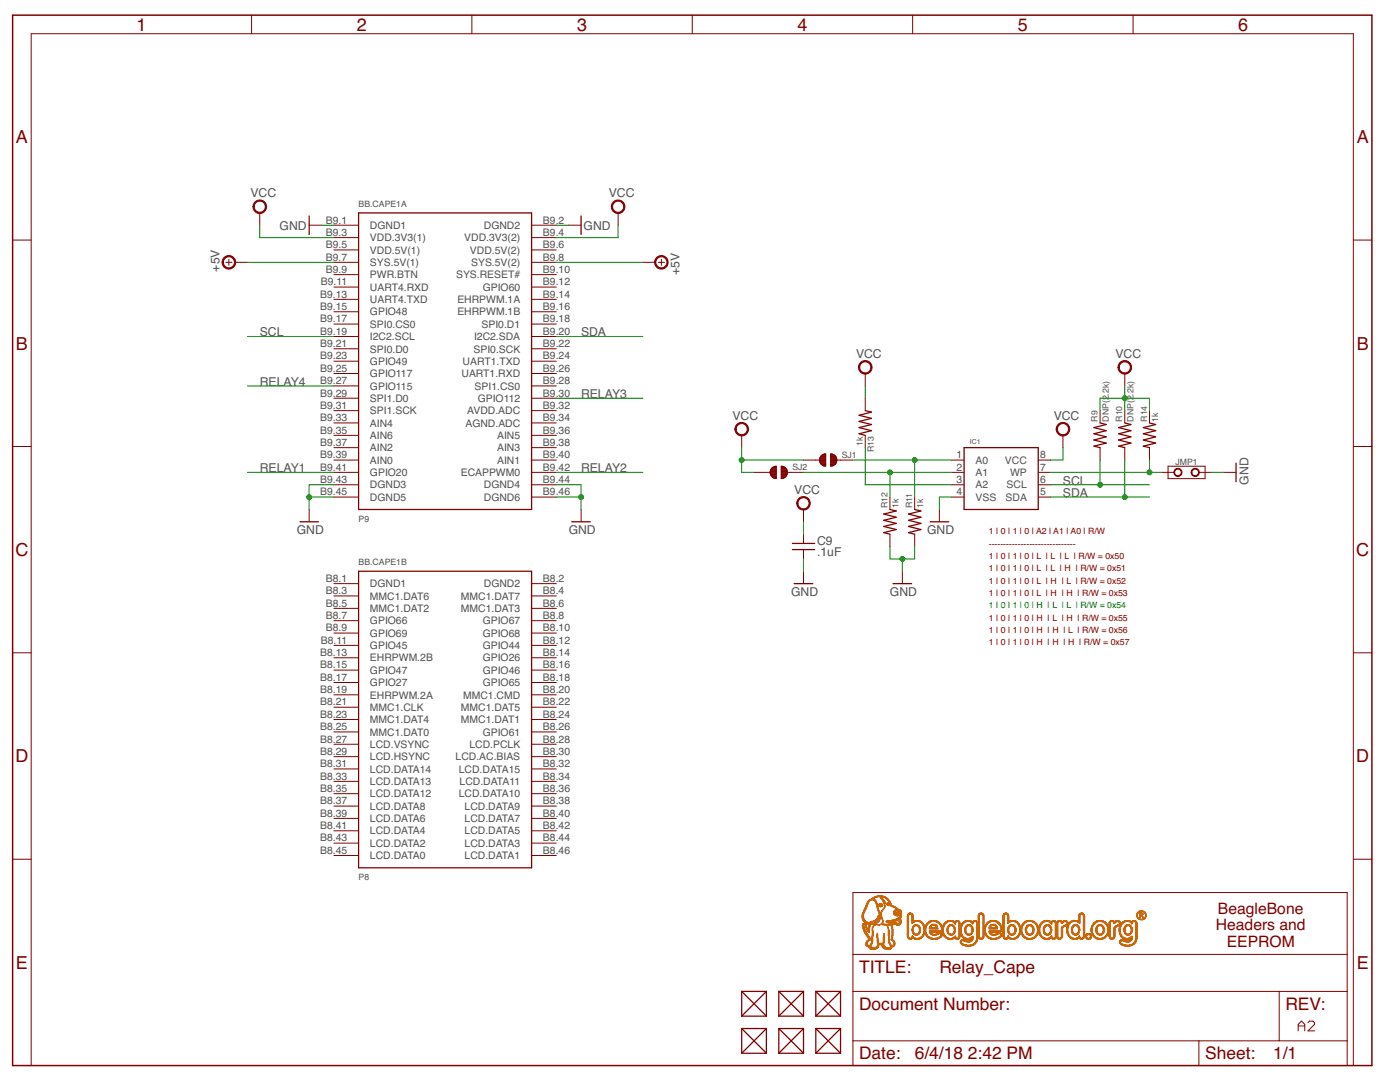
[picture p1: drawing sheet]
<svg xmlns="http://www.w3.org/2000/svg" width="279mm" height="216mm" viewBox="0 0 279 216" stroke-linecap="round" stroke-linejoin="round" font-family="sans-serif">
<defs><g id="words">
<g font-size="3.6" fill="#800000">
<text x="27.2" y="6.1">1</text>
<text x="71.2" y="6.1">2</text>
<text x="115.2" y="6.1">3</text>
<text x="159.2" y="6.1">4</text>
<text x="203.1" y="6.1">5</text>
<text x="247.1" y="6.1">6</text>
<text x="3.2" y="28.6">A</text>
<text x="270.8" y="28.6">A</text>
<text x="3.2" y="69.8">B</text>
<text x="270.8" y="69.8">B</text>
<text x="3.1" y="110.9">C</text>
<text x="270.7" y="110.9">C</text>
<text x="3.1" y="152.1">D</text>
<text x="270.7" y="152.1">D</text>
<text x="3.2" y="193.3">E</text>
<text x="270.8" y="193.3">E</text>
</g>
<g font-size="3.5" fill="#800000">
<text x="171.4" y="194.1">TITLE:</text>
<text x="187.5" y="194.1">Relay_Cape</text>
<text x="171.4" y="201.5">Document Number:</text>
<text x="256.5" y="201.5">REV:</text>
<text x="171.4" y="211.4">Date:</text>
<text x="182.5" y="211.4">6/4/18</text>
<text x="193.2" y="211.4">2:42 PM</text>
<text x="240.5" y="211.4">Sheet:</text>
<text x="254.1" y="211.4">1/1</text>
</g>
<g font-size="3.1" fill="#800000">
<text x="242.6" y="185.6">Headers and</text>
<text x="243.1" y="182.3">BeagleBone</text>
<text x="244.8" y="188.9">EEPROM</text>
</g>
<g font-size="2.4" fill="#505050">
<text x="50" y="39.4">VCC</text>
<text x="121.5" y="39.4">VCC</text>
<text x="55.8" y="45.8">GND</text>
<text x="116.5" y="45.8">GND</text>
<text x="43.8" y="54.2" transform="rotate(-90 43.8 54.2)">+5V</text>
<text x="135.6" y="54.9" transform="rotate(-90 135.6 54.9)">+5V</text>
<text x="51.8" y="67.1">SCL</text>
<text x="116" y="67.1">SDA</text>
<text x="170.8" y="71.5">VCC</text>
<text x="222.6" y="71.5">VCC</text>
<text x="51.8" y="77">RELAY4</text>
<text x="116" y="79.5">RELAY3</text>
<text x="146.2" y="83.8">VCC</text>
<text x="210.3" y="83.8">VCC</text>
<text x="51.8" y="94.3">RELAY1</text>
<text x="116" y="94.3">RELAY2</text>
<text x="158.5" y="98.6">VCC</text>
<text x="212.1" y="96.7">SCL</text>
<text x="212.1" y="99.2">SDA</text>
<text x="249.1" y="96.7" transform="rotate(-90 249.1 96.7)">GND</text>
<text x="59.2" y="106.6">GND</text>
<text x="113.5" y="106.6">GND</text>
<text x="185" y="106.6">GND</text>
<text x="163.1" y="111">.1uF</text>
<text x="163.1" y="108.8">C9</text>
<text x="157.9" y="118.9">GND</text>
<text x="177.6" y="118.9">GND</text>
</g>
<g font-size="2.1" fill="#505050">
<text x="65" y="44.6">B9.1</text>
<text x="65" y="47.1">B9.3</text>
<text x="73.8" y="45.7">DGND1</text>
<text x="96.6" y="45.7">DGND2</text>
<text x="108.4" y="44.6">B9.2</text>
<text x="108.4" y="47.1">B9.4</text>
<text x="65" y="49.5">B9.5</text>
<text x="65" y="52">B9.7</text>
<text x="73.8" y="48.2">VDD.3V3(1)</text>
<text x="73.8" y="50.6">VDD.5V(1)</text>
<text x="73.8" y="53.1">SYS.5V(1)</text>
<text x="92.7" y="48.2">VDD.3V3(2)</text>
<text x="93.8" y="50.6">VDD.5V(2)</text>
<text x="94" y="53.1">SYS.5V(2)</text>
<text x="108.4" y="49.5">B9.6</text>
<text x="108.4" y="52">B9.8</text>
<text x="63.9" y="59.4">B9.13</text>
<text x="64" y="56.9">B9.11</text>
<text x="65" y="54.5">B9.9</text>
<text x="73.8" y="55.5">PWR.BTN</text>
<text x="73.8" y="58">UART4.RXD</text>
<text x="91" y="55.6">SYS.RESET#</text>
<text x="96.3" y="58">GPIO60</text>
<text x="108.4" y="54.5">B9.10</text>
<text x="108.4" y="56.9">B9.12</text>
<text x="108.4" y="59.4">B9.14</text>
<text x="63.9" y="61.9">B9.15</text>
<text x="63.9" y="64.3">B9.17</text>
<text x="73.8" y="60.5">UART4.TXD</text>
<text x="73.8" y="62.9">GPIO48</text>
<text x="73.8" y="65.4">SPI0.CS0</text>
<text x="91.3" y="60.5">EHRPWM.1A</text>
<text x="91.3" y="62.9">EHRPWM.1B</text>
<text x="96.1" y="65.4">SPI0.D1</text>
<text x="108.4" y="61.9">B9.16</text>
<text x="108.4" y="64.3">B9.18</text>
<text x="63.9" y="66.8">B9.19</text>
<text x="63.9" y="71.7">B9.23</text>
<text x="63.9" y="69.3">B9.21</text>
<text x="73.8" y="67.9">I2C2.SCL</text>
<text x="73.8" y="70.3">SPI0.D0</text>
<text x="94.5" y="70.3">SPI0.SCK</text>
<text x="94.6" y="67.9">I2C2.SDA</text>
<text x="108.4" y="66.8">B9.20</text>
<text x="108.4" y="69.3">B9.22</text>
<text x="108.4" y="71.7">B9.24</text>
<text x="63.9" y="74.2">B9.25</text>
<text x="63.9" y="76.7">B9.27</text>
<text x="73.8" y="72.8">GPIO49</text>
<text x="73.8" y="75.3">GPIO117</text>
<text x="73.8" y="77.7">GPIO115</text>
<text x="92.1" y="75.3">UART1.RXD</text>
<text x="92.3" y="72.8">UART1.TXD</text>
<text x="94.7" y="77.7">SPI1.CS0</text>
<text x="108.4" y="74.2">B9.26</text>
<text x="108.4" y="76.7">B9.28</text>
<text x="63.9" y="79.1">B9.29</text>
<text x="63.9" y="81.6">B9.31</text>
<text x="73.8" y="80.2">SPI1.D0</text>
<text x="73.8" y="82.7">SPI1.SCK</text>
<text x="93.3" y="82.7">AVDD.ADC</text>
<text x="95.3" y="80.2">GPIO112</text>
<text x="108.4" y="79.1">B9.30</text>
<text x="108.4" y="81.6">B9.32</text>
<text x="63.9" y="84.1">B9.33</text>
<text x="63.9" y="86.5">B9.35</text>
<text x="63.9" y="89">B9.37</text>
<text x="73.8" y="85.1">AIN4</text>
<text x="73.8" y="87.6">AIN6</text>
<text x="92.9" y="85.1">AGND.ADC</text>
<text x="99.2" y="87.6">AIN5</text>
<text x="108.4" y="84.1">B9.34</text>
<text x="108.4" y="86.5">B9.36</text>
<text x="108.4" y="89">B9.38</text>
<text x="63.9" y="91.5">B9.39</text>
<text x="63.9" y="93.9">B9.41</text>
<text x="73.8" y="90.1">AIN2</text>
<text x="73.8" y="92.5">AIN0</text>
<text x="73.8" y="95">GPIO20</text>
<text x="92" y="95">ECAPPWM0</text>
<text x="99.2" y="90.1">AIN3</text>
<text x="99.2" y="92.5">AIN1</text>
<text x="108.4" y="91.5">B9.40</text>
<text x="108.4" y="93.9">B9.42</text>
<text x="190.9" y="91.5">1</text>
<text x="190.9" y="93.9">2</text>
<text x="194.7" y="92.5">A0</text>
<text x="194.7" y="95">A1</text>
<text x="200.6" y="92.5">VCC</text>
<text x="201.6" y="95">WP</text>
<text x="207.6" y="93.9">7</text>
<text x="207.6" y="91.5">8</text>
<text x="63.9" y="96.4">B9.43</text>
<text x="63.9" y="98.8">B9.45</text>
<text x="73.8" y="97.5">DGND3</text>
<text x="73.8" y="99.9">DGND5</text>
<text x="96.6" y="97.5">DGND4</text>
<text x="96.6" y="99.9">DGND6</text>
<text x="108.4" y="96.4">B9.44</text>
<text x="108.4" y="98.8">B9.46</text>
<text x="190.9" y="96.4">3</text>
<text x="190.9" y="98.8">4</text>
<text x="194.7" y="97.5">A2</text>
<text x="194.7" y="99.9">VSS</text>
<text x="200.7" y="99.9">SDA</text>
<text x="200.9" y="97.5">SCL</text>
<text x="207.6" y="98.8">5</text>
<text x="207.6" y="96.4">6</text>
<text x="65" y="116.1">B8.1</text>
<text x="65" y="118.6">B8.3</text>
<text x="73.8" y="117.2">DGND1</text>
<text x="73.8" y="119.7">MMC1.DAT6</text>
<text x="92" y="119.7">MMC1.DAT7</text>
<text x="96.6" y="117.2">DGND2</text>
<text x="108.4" y="116.1">B8.2</text>
<text x="108.4" y="118.6">B8.4</text>
<text x="65" y="121">B8.5</text>
<text x="65" y="123.5">B8.7</text>
<text x="65" y="126">B8.9</text>
<text x="73.8" y="122.1">MMC1.DAT2</text>
<text x="73.8" y="124.6">GPIO66</text>
<text x="92" y="122.1">MMC1.DAT3</text>
<text x="96.3" y="124.6">GPIO67</text>
<text x="108.4" y="121">B8.6</text>
<text x="108.4" y="123.5">B8.8</text>
<text x="108.4" y="126">B8.10</text>
<text x="63.9" y="130.9">B8.13</text>
<text x="64" y="128.4">B8.11</text>
<text x="73.8" y="127.1">GPIO69</text>
<text x="73.8" y="129.5">GPIO45</text>
<text x="73.8" y="132">EHRPWM.2B</text>
<text x="96.3" y="127.1">GPIO68</text>
<text x="96.3" y="129.5">GPIO44</text>
<text x="96.3" y="132">GPIO26</text>
<text x="108.4" y="128.4">B8.12</text>
<text x="108.4" y="130.9">B8.14</text>
<text x="63.9" y="133.4">B8.15</text>
<text x="63.9" y="135.8">B8.17</text>
<text x="73.8" y="134.5">GPIO47</text>
<text x="73.8" y="136.9">GPIO27</text>
<text x="96.3" y="134.5">GPIO46</text>
<text x="96.3" y="136.9">GPIO65</text>
<text x="108.4" y="133.4">B8.16</text>
<text x="108.4" y="135.8">B8.18</text>
<text x="63.9" y="138.3">B8.19</text>
<text x="63.9" y="140.8">B8.21</text>
<text x="63.9" y="143.2">B8.23</text>
<text x="73.8" y="139.4">EHRPWM.2A</text>
<text x="73.8" y="141.9">MMC1.CLK</text>
<text x="92" y="141.9">MMC1.DAT5</text>
<text x="92.4" y="139.4">MMC1.CMD</text>
<text x="108.4" y="138.3">B8.20</text>
<text x="108.4" y="140.8">B8.22</text>
<text x="108.4" y="143.2">B8.24</text>
<text x="63.9" y="145.7">B8.25</text>
<text x="63.9" y="148.2">B8.27</text>
<text x="73.8" y="144.3">MMC1.DAT4</text>
<text x="73.8" y="146.8">MMC1.DAT0</text>
<text x="73.8" y="149.2">LCD.VSYNC</text>
<text x="92" y="144.3">MMC1.DAT1</text>
<text x="93.7" y="149.3">LCD.PCLK</text>
<text x="96.3" y="146.8">GPIO61</text>
<text x="108.4" y="145.7">B8.26</text>
<text x="108.4" y="148.2">B8.28</text>
<text x="63.9" y="150.6">B8.29</text>
<text x="63.9" y="153.1">B8.31</text>
<text x="63.9" y="155.6">B8.33</text>
<text x="73.8" y="151.7">LCD.HSYNC</text>
<text x="73.8" y="154.2">LCD.DATA14</text>
<text x="90.9" y="151.7">LCD.AC.BIAS</text>
<text x="91.6" y="154.2">LCD.DATA15</text>
<text x="108.4" y="150.6">B8.30</text>
<text x="108.4" y="153.1">B8.32</text>
<text x="108.4" y="155.6">B8.34</text>
<text x="63.9" y="158">B8.35</text>
<text x="63.9" y="160.5">B8.37</text>
<text x="73.8" y="156.6">LCD.DATA13</text>
<text x="73.8" y="159.1">LCD.DATA12</text>
<text x="73.8" y="161.6">LCD.DATA8</text>
<text x="91.6" y="159.1">LCD.DATA10</text>
<text x="91.7" y="156.6">LCD.DATA11</text>
<text x="92.7" y="161.6">LCD.DATA9</text>
<text x="108.4" y="158">B8.36</text>
<text x="108.4" y="160.5">B8.38</text>
<text x="63.9" y="163">B8.39</text>
<text x="63.9" y="165.4">B8.41</text>
<text x="63.9" y="167.9">B8.43</text>
<text x="73.8" y="164">LCD.DATA6</text>
<text x="73.8" y="166.5">LCD.DATA4</text>
<text x="92.7" y="164">LCD.DATA7</text>
<text x="92.7" y="166.5">LCD.DATA5</text>
<text x="108.4" y="163">B8.40</text>
<text x="108.4" y="165.4">B8.42</text>
<text x="108.4" y="167.9">B8.44</text>
<text x="63.9" y="170.4">B8.45</text>
<text x="73.8" y="169">LCD.DATA2</text>
<text x="73.8" y="171.4">LCD.DATA0</text>
<text x="92.7" y="169">LCD.DATA3</text>
<text x="92.7" y="171.4">LCD.DATA1</text>
<text x="108.4" y="170.4">B8.46</text>
</g>
<g font-size="1.7" fill="#505050">
<text x="71.6" y="41.2">BB.CAPE1A</text>
<text x="221.3" y="78.9" transform="rotate(-90 221.3 78.9)">.2k)</text>
<text x="226.2" y="78.9" transform="rotate(-90 226.2 78.9)">.2k)</text>
<text x="172.2" y="89" transform="rotate(-90 172.2 89)">1k</text>
<text x="219" y="84.2" transform="rotate(-90 219 84.2)">R9</text>
<text x="221.3" y="84.2" transform="rotate(-90 221.3 84.2)">DNP(2</text>
<text x="224" y="84.2" transform="rotate(-90 224 84.2)">R10</text>
<text x="226.2" y="84.2" transform="rotate(-90 226.2 84.2)">DNP(2</text>
<text x="228.9" y="84.2" transform="rotate(-90 228.9 84.2)">R14</text>
<text x="231.1" y="84.2" transform="rotate(-90 231.1 84.2)">1k</text>
<text x="158.1" y="93.8">SJ2</text>
<text x="168" y="91.3">SJ1</text>
<text x="174.4" y="90.3" transform="rotate(-90 174.4 90.3)">R13</text>
<text x="234.6" y="92.8">JMP1</text>
<text x="177.1" y="101.4" transform="rotate(-90 177.1 101.4)">R12</text>
<text x="179.3" y="101.4" transform="rotate(-90 179.3 101.4)">1k</text>
<text x="182.1" y="101.4" transform="rotate(-90 182.1 101.4)">R11</text>
<text x="184.3" y="101.4" transform="rotate(-90 184.3 101.4)">1k</text>
<text x="71.6" y="104.1">P9</text>
<text x="71.6" y="112.7">BB.CAPE1B</text>
<text x="71.6" y="175.6">P8</text>
</g>
<g font-size="1.7" fill="#800000">
<text x="197.3" y="106.6">1 | 0 | 1 | 0 | A2 | A1 | A0 | R/W</text>
<text x="197.3" y="111.5">1 | 0 | 1 | 0 | L | L | L | R/W = 0x50</text>
<text x="197.3" y="114">1 | 0 | 1 | 0 | L | L | H | R/W = 0x51</text>
<text x="197.3" y="109.1">------------------------------</text>
<text x="197.3" y="116.5">1 | 0 | 1 | 0 | L | H | L | R/W = 0x52</text>
<text x="197.3" y="118.9">1 | 0 | 1 | 0 | L | H | H | R/W = 0x53</text>
<text x="197.3" y="123.9">1 | 0 | 1 | 0 | H | L | H | R/W = 0x55</text>
<text x="197.3" y="126.3">1 | 0 | 1 | 0 | H | H | L | R/W = 0x56</text>
<text x="197.3" y="128.8">1 | 0 | 1 | 0 | H | H | H | R/W = 0x57</text>
</g>
<text font-size="1.7" fill="#008000" x="197.3" y="121.4">1 | 0 | 1 | 0 | H | L | L | R/W = 0x54</text>
<text font-size="1.4" fill="#505050" x="193.6" y="88.6">IC1</text>
</g></defs>
<g fill="none" stroke="#800000" stroke-width=".2">
<path d="M50.2 3v3.7M94.2 3v3.7M138.2 3v3.7M182.1 3v3.7M226.1 3v3.7M2.5 47.9h3.7M45.1 52.3h1.2M45.7 51.7v1.3M46.9 52.3h2.5M51.8 42.5v2.4M61.7 44.9h2.5M66.6 44.9h5"/>
<path d="M66.6 47.4h5M66.6 49.9h5M66.6 52.3h5M66.6 54.8h5M66.6 57.3h5M66.6 59.7h5M106.1 44.9h4.9M106.1 47.4h4.9M106.1 49.9h4.9M106.1 52.3h4.9M106.1 54.8h4.9M106.1 57.3h4.9"/>
<path d="M106.1 59.7h4.9M113.5 44.9h2.5M123.4 42.5v2.4M128.3 52.3h2.5M131.4 52.3h1.2M132 51.7v1.3M270.1 47.9h3.7M66.6 62.2h5M66.6 64.7h5M66.6 67.1h5M66.6 72.1h5M66.6 69.6h5"/>
<path d="M66.6 74.5h5M66.6 77h5M66.6 79.5h5M106.1 62.2h4.9M106.1 64.7h4.9M106.1 67.1h4.9M106.1 72.1h4.9M106.1 69.6h4.9M106.1 74.5h4.9M106.1 77h4.9M106.1 79.5h4.9M172.7 74.5v2.5"/>
<path d="M172.7 79.5v2.4M224.5 74.5v2.5M2.5 89.1h3.7M66.6 94.3h5M66.6 81.9h5M66.6 84.4h5M66.6 86.9h5M66.6 89.3h5M66.6 91.8h5M66.6 96.7h5M66.6 99.2h5M106.1 94.3h4.9"/>
<path d="M106.1 81.9h4.9M106.1 84.4h4.9M106.1 86.9h4.9M106.1 89.3h4.9M106.1 91.8h4.9M106.1 96.7h4.9M106.1 99.2h4.9M148 86.9v2.4M150.5 94.3h3.2M153.7 94.3v.2M153.7 94.3h1.2M153.7 94.2h1.2"/>
<path d="M153.7 94.5l.1 .2M153.7 94.4h1.2M153.7 94.1h1.2M153.7 94.6h1.2M153.7 94h1.2M153.8 93.9h1.1M153.8 93.8l.5-.6 .6-.2v2.5M153.8 94.7l.5 .6 .6 .2M153.8 93.8l-.1 .5M153.8 94.7h1.1M153.8 94.8h1.1M153.8 93.7h1.1"/>
<path d="M153.9 93.6h1M153.9 94.9h1M153.9 93.5h1M154 95h.9M154.1 93.4h.8M154.1 95.1h.8M154.2 93.3h.7M154.2 95.2h.7M154.4 93.2h.5M154.4 95.4h.5M154.8 95.5h.1M155.9 95.5h.1"/>
<path d="M155.9 95.4h.5M155.9 95.2h.7M155.9 95.1h.9M155.9 95h1M155.9 94.9h1.1M155.9 94.8h1.1M155.9 94.7h1.2M155.9 94.6h1.2M155.9 94.4h1.2M155.9 94.3h1.2M155.9 94.2h1.2M155.9 94.1h1.2"/>
<path d="M155.9 94h1.2M155.9 93.9h1.2M155.9 93.7h1.1M155.9 93.6h1.1M155.9 93.5h1M155.9 93.4h.9M155.9 93.3h.8M155.9 93.2h.6M157.1 93.8l-.6-.6-.6-.2v2.5M157.1 93.8v.5M157.1 94.7l-.6 .6-.6 .2M157.1 94.5v.2"/>
<path d="M157.1 94.3h3.3M157.1 94.3v.2M163.6 92v.2M163.6 92h1.2M163.6 91.9h1.2M163.6 91.7h1.2M163.6 92.1h1.2M163.6 91.5h1.2M163.6 91.4h1.2M163.6 92.2l.3 .4M163.6 92.2h1.2M163.7 91.3h1.1"/>
<path d="M163.7 92.4h1.1M163.7 91.2l-.1 .8M163.7 91.2h1.1M163.8 92.5h1M163.8 91.1h1M163.9 92.6h.9M163.9 91h.9M164 92.7h.8M164 90.8l.8-.2v2.4h-.4l-.5-.4M164 90.8l-.3 .4M164 90.8h.8M164.1 92.8h.7"/>
<path d="M164.2 90.7h.6M164.3 92.9h.5M164.5 90.6h.3M164.8 91.8h-4.4M165.8 91.8h4.4M165.8 92.9h.4M165.8 92.8h.7M165.8 92.7h.8M165.8 92.6h.9M165.8 92.5h1M165.8 92.4h1.1M165.8 92.2h1.1"/>
<path d="M165.8 92.1h1.2M165.8 92h1.2M165.8 91.9h1.2M165.8 91.7h1.2M165.8 91.5h1.2M165.8 91.4h1.1M165.8 91.3h1.1M165.8 91.2h1.1M165.8 91.1h1M165.8 91h.9M165.8 90.8h.8M165.8 90.7h.6"/>
<path d="M165.8 90.6h.3M166.4 90.7l-.6-.1v2.4h.4l.5-.4M166.4 90.7l.2 .1M166.6 90.8l.3 .6 .1 .6M166.9 92.2l-.2 .4M167 92l-.1 .2M172.7 86.9v2.4M177.6 99.2v2.5M182.5 99.2v2.5M189.9 94.3h2.5M189.9 91.8h2.5M189.9 96.7h2.5"/>
<path d="M189.9 99.2h2.5M207.2 94.3h2.5M207.2 91.8h2.5M207.2 96.7h2.5M207.2 99.2h2.5M212.1 86.9v2.4M219.5 81.9v2.5M219.5 89.3v2.5M224.5 81.9v2.5M224.5 89.3v2.5M229.4 81.9v2.5M229.4 89.3v2.5"/>
<path d="M231.9 94.3h2.4M233.1 93h7.4v2.5h-7.4zM239.3 94.3h2.4M244.2 94.3h2.5M270.1 89.1h3.7M61.7 101.7v2.4M66.6 116.5h5M66.6 118.9h5M106.1 116.5h4.9M106.1 118.9h4.9M116 101.7v2.4M160.4 101.7v2.4"/>
<path d="M160.4 106.6v1.8M160.4 109.7v1.8M160.4 114v2.5M177.6 106.6v2.5M180.1 114v2.5M182.5 106.6v2.5M187.5 101.7v2.4M2.5 130.3h3.7M66.6 121.4h5M66.6 123.8h5M66.6 126.3h5M66.6 128.8h5"/>
<path d="M66.6 131.3h5M66.6 133.7h5M66.6 136.2h5M66.6 138.6h5M106.1 121.4h4.9M106.1 123.8h4.9M106.1 126.3h4.9M106.1 128.8h4.9M106.1 131.3h4.9M106.1 133.7h4.9M106.1 136.2h4.9M106.1 138.6h4.9"/>
<path d="M270.1 130.3h3.7M66.6 141.1h5M66.6 143.6h5M66.6 146h5M66.6 148.5h5M66.6 151h5M66.6 153.4h5M66.6 155.9h5M66.6 158.4h5M106.1 141.1h4.9M106.1 143.6h4.9M106.1 146h4.9"/>
<path d="M106.1 148.5h4.9M106.1 151h4.9M106.1 153.4h4.9M106.1 155.9h4.9M106.1 158.4h4.9M2.5 171.4h3.7M66.6 160.8h5M66.6 163.3h5M66.6 165.8h5M66.6 168.2h5M66.6 170.7h5M106.1 160.8h4.9"/>
<path d="M106.1 163.3h4.9M106.1 165.8h4.9M106.1 168.2h4.9M106.1 170.7h4.9M170.2 178.1h98.7v34.5h-98.7zM270.1 171.4h3.7M170.2 197.8h98.7M170.2 190.4h98.7M255.3 197.8v9.9M6.2 212.6v-205.9h263.9v205.9M170.2 207.7h98.7M239.3 207.7v4.9"/>
<path d="M259.1 205.7v-1.3l.6-.6 .7 .6v1.3M259.1 204.7h1.3M261 204.1l.4-.3h.6l.3 .3v.3l-1.3 1.3h1.3"/>
</g>
<g fill="none" stroke="#800000" stroke-width=".25">
<path d="M61.7 43.1v3.7M71.6 42.5h34.5v59.2h-34.5zM116 43.1v3.7M172.7 81.9l1.2 .3-2.5 .7 2.5 .6-2.5 .6 2.5 .6-2.5 .6 2.5 .6-2.5 .7 1.3 .3M192.4 89.3h14.8v12.4h-14.8zM219.5 84.4l1.3 .3-2.5 .6 2.5 .6-2.5 .7 2.5 .6-2.5 .6 2.5 .6-2.5 .6 1.2 .3M224.5 84.4l1.2 .3-2.5 .6 2.5 .6-2.5 .7 2.5 .6-2.5 .6 2.5 .6-2.5 .6 1.3 .3M229.4 84.4l1.2 .3-2.4 .6 2.4 .6-2.4 .7 2.4 .6-2.4 .6 2.4 .6-2.4 .6 1.2 .3M246.7 92.4v3.7M59.9 104.1h3.7M71.6 114h34.5v59.2h-34.5zM114.1 104.1h3.7"/>
<path d="M158.1 109.7h4.5M158.1 108.4h4.5M158.5 116.5h3.7M177.6 101.7l1.3 .3-2.5 .6 2.5 .6-2.5 .6 2.5 .6-2.5 .7 2.5 .6-2.5 .6 1.2 .3M178.2 116.5h3.7M182.5 101.7l1.3 .3-2.5 .6 2.5 .6-2.5 .6 2.5 .6-2.5 .7 2.5 .6-2.5 .6 1.2 .3M185.6 104.1h3.7M148 197.8v5M148 197.8l5 5M148 197.8h5M153 197.8v5M153 197.8l-5 5"/>
<path d="M155.4 197.8v5M155.4 197.8h5M155.4 197.8l5 5M160.4 197.8l-5 5M160.4 197.8v5M162.8 197.8v5M162.8 197.8h4.9M162.8 197.8l4.9 5M167.7 197.8l-4.9 5M167.7 197.8v5M148 205.2l5 5M148 205.2h5"/>
<path d="M148 210.2h5M148 205.2v5M148 202.8h5M153 205.2l-5 5M153 205.2v5M155.4 205.2h5M155.4 210.2h5M155.4 205.2l5 5M155.4 205.2v5M155.4 202.8h5M160.4 205.2l-5 5M160.4 205.2v5"/>
<path d="M162.8 205.2h4.9M162.8 210.2h4.9M162.8 205.2l4.9 5M162.8 205.2v5M162.8 202.8h4.9M167.7 205.2l-4.9 5M167.7 205.2v5"/>
</g>
<g fill="#800000" stroke="#800000" stroke-width=".2">
<path d="M223.5 72.4a1.36 1.36 0 0 1 2.1 .2 1.36 1.36 0 0 1-.7 2 1.36 1.36 0 0 1-1.8-1.3h.3a1.11 1.11 0 0 1 1.6-.9 1.11 1.11 0 0 1 .1 1.8 1.11 1.11 0 0 1-1.7-.6v-.3h-.3z" fill-rule="evenodd"/>
<path d="M234.4 93.8a.81 .81 0 0 1 1.3 0 .81 .81 0 0 1-.4 1.2 .81 .81 0 0 1-1-.7h.1a.67 .67 0 0 1 1-.6 .67 .67 0 0 1 .1 1.1 .67 .67 0 0 1-1.1-.3v-.2h-.1z" fill-rule="evenodd"/>
<path d="M237.9 93.8a.81 .81 0 0 1 1.3 0 .81 .81 0 0 1-.4 1.2 .81 .81 0 0 1-1.1-.7h.2a.67 .67 0 0 1 1-.6 .67 .67 0 0 1 .1 1.1 .67 .67 0 0 1-1.1-.3v-.2h-.2z" fill-rule="evenodd"/>
<path d="M159.4 99.5a1.35 1.35 0 0 1 2.1 .2 1.35 1.35 0 0 1-.8 2 1.35 1.35 0 0 1-1.7-1.3h.2a1.11 1.11 0 0 1 1.6-1 1.11 1.11 0 0 1 .3 1.8 1.11 1.11 0 0 1-1.8-.5l-.1-.3h-.2z" fill-rule="evenodd"/>
<path d="M171.7 72.4a1.36 1.36 0 0 1 2.2 .2 1.36 1.36 0 0 1-.9 2 1.36 1.36 0 0 1-1.7-1.3h.3a1.11 1.11 0 0 1 1.6-.9 1.11 1.11 0 0 1 .1 1.8 1.11 1.11 0 0 1-1.7-.6v-.3h-.3z" fill-rule="evenodd"/>
<path d="M122.4 40.3a1.36 1.36 0 0 1 2.1 .2 1.36 1.36 0 0 1-.8 2.1 1.36 1.36 0 0 1-1.7-1.3h.3a1.11 1.11 0 0 1 1.6-1 1.11 1.11 0 0 1 .1 1.9 1.11 1.11 0 0 1-1.7-.7v-.2h-.3z" fill-rule="evenodd"/>
<path d="M50.9 40.3a1.36 1.36 0 0 1 2.1 .3 1.36 1.36 0 0 1-.8 2 1.36 1.36 0 0 1-1.7-1.3h.2a1.11 1.11 0 0 1 1.7-1 1.11 1.11 0 0 1 .1 1.9 1.11 1.11 0 0 1-1.7-.7l-.1-.2h-.2z" fill-rule="evenodd"/>
<path d="M131 51.4a1.35 1.35 0 0 1 2.1 .2 1.35 1.35 0 0 1-.7 2 1.35 1.35 0 0 1-1.8-1.3h.3a1.11 1.11 0 0 1 1.5-1 1.11 1.11 0 0 1 .3 1.9 1.11 1.11 0 0 1-1.8-.6v-.3h-.3z" fill-rule="evenodd"/>
<path d="M44.7 51.4a1.36 1.36 0 0 1 2.1 .2 1.36 1.36 0 0 1-.7 2 1.36 1.36 0 0 1-1.8-1.3h.3a1.11 1.11 0 0 1 1.6-.9 1.11 1.11 0 0 1 .2 1.9 1.11 1.11 0 0 1-1.8-.7v-.3h-.3z" fill-rule="evenodd"/>
<path d="M211.2 84.7a1.36 1.36 0 0 1 2.1 .3 1.36 1.36 0 0 1-.8 2 1.36 1.36 0 0 1-1.7-1.4h.2a1.1 1.1 0 0 1 1.6-1 1.1 1.1 0 0 1 .3 1.8 1.1 1.1 0 0 1-1.8-.5l-.1-.3h-.2z" fill-rule="evenodd"/>
<path d="M147 84.7a1.36 1.36 0 0 1 2.2 .2 1.36 1.36 0 0 1-.8 2 1.36 1.36 0 0 1-1.7-1.3h.2a1.11 1.11 0 0 1 1.6-.9 1.11 1.11 0 0 1 .2 1.9 1.11 1.11 0 0 1-1.8-.7v-.3h-.2z" fill-rule="evenodd"/>
</g>
<path d="M2.5 3h271.3v209.6h-271.3z" fill="none" stroke="#800000" stroke-width=".3"/>
<g fill="none" stroke="#008000" stroke-width=".2">
<path d="M49.4 52.3h17.2M51.8 44.9v2.5h14.8M64.2 44.9h2.4M111 44.9h2.5M111 52.3h17.3M123.4 44.9v2.5h-12.4M49.4 67.1h17.2M49.4 77h17.2M111 79.5h17.3M111 67.1h17.3M172.7 77v2.5M224.5 77v4.9"/>
<path d="M49.4 94.3h17.2M61.7 99.2h4.9M66.6 96.7h-4.9v5M111 94.3h17.3M111 96.7h5v5M111 99.2h5M148 89.3v5h2.5M148 91.8h12.4M160.4 94.3h29.5M170.2 91.8h19.7M172.7 89.3v7.4h17.2M177.6 94.3v4.9"/>
<path d="M182.5 91.8v7.4M189.9 99.2h-2.4v2.5M209.7 94.3h22.2M209.7 99.2h19.7M209.7 96.7h19.7M212.1 89.3v2.5h-2.4M219.5 81.9v-2.4h9.9v2.4M219.5 91.8v4.9M224.5 91.8v7.4M229.4 91.8v2.5M241.7 94.3h2.5M160.4 104.1v2.5"/>
<path d="M160.4 111.5v2.5M177.6 109.1v2.4h4.9v-2.4M180.1 111.5v2.5"/>
</g>
<g fill="#008000" stroke="#008000" stroke-width=".2">
<circle cx="229.4" cy="94.3" r=".49"/>
<circle cx="224.5" cy="79.5" r=".49"/>
<circle cx="148" cy="91.8" r=".49"/>
<circle cx="116" cy="99.2" r=".49"/>
<circle cx="61.7" cy="99.2" r=".49"/>
<circle cx="180.1" cy="111.5" r=".49"/>
<circle cx="182.5" cy="91.8" r=".49"/>
<circle cx="177.6" cy="94.3" r=".49"/>
<circle cx="219.5" cy="96.7" r=".49"/>
<circle cx="224.5" cy="99.2" r=".49"/>
</g>
<g fill="#c60" stroke="#c60" stroke-width=".2">
<path d="M173.8 189.4h.8z"/>
<path d="M176.8 189.4h.8z"/>
<path d="M173.7 189.3l1.1 .1z"/>
<path d="M176.6 189.3l1.2 .1z"/>
<path d="M173.5 189.3h1.4z"/>
<path d="M176.4 189.3h1.4z"/>
<path d="M173.5 189.2l1.6 .1z"/>
<path d="M176.4 189.2l1.5 .1z"/>
<path d="M173.5 189.2h1.6z"/>
<path d="M176.3 189.2h1.6z"/>
<path d="M173.4 189.1h1.8z"/>
<path d="M176.2 189.1h1.8z"/>
<path d="M173.4 189l.5 .1z"/>
<path d="M174.6 189l.7 .1z"/>
<path d="M176.1 189l.9 .1z"/>
<path d="M177.6 189l.4 .1z"/>
<path d="M173.4 189h.5z"/>
<path d="M174.8 189h.4z"/>
<path d="M176.1 189h.7z"/>
<path d="M177.7 189h.3z"/>
<path d="M173.3 188.9l.5 .1z"/>
<path d="M174.9 188.9l.4 .1z"/>
<path d="M176.1 188.9l.5 .1z"/>
<path d="M177.7 188.9l.4 .1z"/>
<path d="M173.1 188.8l.7 .1z"/>
<path d="M174.9 188.8l.4 .1z"/>
<path d="M176.1 188.8l.5 .1z"/>
<path d="M177.7 188.8l.7 .1z"/>
<path d="M173 188.8h.8z"/>
<path d="M175 188.8h.4z"/>
<path d="M176 188.8h.5z"/>
<path d="M177.7 188.8h.7z"/>
<path d="M193 188.8h.5z"/>
<path d="M224.8 188.8h.4z"/>
<path d="M172.9 188.7l1 .1z"/>
<path d="M175.1 188.7l.3 .1z"/>
<path d="M176 188.7l.4 .1z"/>
<path d="M177.7 188.7l.8 .1z"/>
<path d="M192.7 188.7l1.1 .1z"/>
<path d="M224.4 188.7l1.2 .1z"/>
<path d="M172.8 188.7h1.1z"/>
<path d="M175.1 188.7h.3z"/>
<path d="M176 188.7h.4z"/>
<path d="M177.7 188.7h.8z"/>
<path d="M192.4 188.7h1.7z"/>
<path d="M224.2 188.7h1.6z"/>
<path d="M172.9 188.6h.4z"/>
<path d="M173.7 188.6h.2z"/>
<path d="M175.1 188.6h.3z"/>
<path d="M176 188.6h.4z"/>
<path d="M177.7 188.6h.1z"/>
<path d="M178.2 188.6h.4z"/>
<path d="M192.2 188.6h2z"/>
<path d="M224 188.6h2z"/>
<path d="M172.8 188.5l.4 .1z"/>
<path d="M173.7 188.5l.2 .1z"/>
<path d="M175.1 188.5l.3 .1z"/>
<path d="M176 188.5l.4 .1z"/>
<path d="M177.6 188.5l.2 .1z"/>
<path d="M178.3 188.5l.3 .1z"/>
<path d="M192.1 188.5l.8 .1z"/>
<path d="M193.7 188.5l.6 .1z"/>
<path d="M223.9 188.5l.8 .1z"/>
<path d="M225.4 188.5l.7 .1z"/>
<path d="M172.8 188.5h.4z"/>
<path d="M173.8 188.5h.1z"/>
<path d="M175.1 188.5h1.3z"/>
<path d="M177.6 188.5h.2z"/>
<path d="M178.4 188.5h.2z"/>
<path d="M192 188.5h.6z"/>
<path d="M193.9 188.5h.6z"/>
<path d="M223.7 188.5h.6z"/>
<path d="M225.7 188.5h.5z"/>
<path d="M172.8 188.4h.3z"/>
<path d="M173.7 188.4h.3z"/>
<path d="M175.1 188.4h1.3z"/>
<path d="M177.5 188.4h.3z"/>
<path d="M178.4 188.4h.2z"/>
<path d="M191.9 188.4h.5z"/>
<path d="M194.1 188.4h.4z"/>
<path d="M223.6 188.4h.6z"/>
<path d="M225.9 188.4h.4z"/>
<path d="M172.8 188.3l.3 .1z"/>
<path d="M173.8 188.3l.2 .1z"/>
<path d="M175.1 188.3l1.3 .1z"/>
<path d="M177.5 188.3l.2 .1z"/>
<path d="M178.4 188.3l.2 .1z"/>
<path d="M191.8 188.3l.4 .1z"/>
<path d="M194.2 188.3l.4 .1z"/>
<path d="M223.6 188.3l.4 .1z"/>
<path d="M226 188.3l.4 .1z"/>
<path d="M172.8 188.3h.3z"/>
<path d="M173.8 188.3h.3z"/>
<path d="M175.1 188.3h1.3z"/>
<path d="M177.5 188.3h.2z"/>
<path d="M178.4 188.3h.2z"/>
<path d="M191.8 188.3h.3z"/>
<path d="M194.3 188.3h.4z"/>
<path d="M223.5 188.3h.3z"/>
<path d="M226 188.3h.4z"/>
<path d="M172.8 188.2l.3 .1z"/>
<path d="M173.9 188.2l.2 .1z"/>
<path d="M175.1 188.2l1.3 .1z"/>
<path d="M177.5 188.2l.1 .1z"/>
<path d="M178.4 188.2l.2 .1z"/>
<path d="M191.7 188.2l.3 .1z"/>
<path d="M194.4 188.2l.3 .1z"/>
<path d="M223.5 188.2l.3 .1z"/>
<path d="M226.2 188.2l.3 .1z"/>
<path d="M172.8 188.2h.3z"/>
<path d="M173.9 188.2h.2z"/>
<path d="M175.1 188.2h.1z"/>
<path d="M176.2 188.2h.2z"/>
<path d="M177.4 188.2h.3z"/>
<path d="M178.4 188.2h.2z"/>
<path d="M191.6 188.2h.3z"/>
<path d="M194.5 188.2h.3z"/>
<path d="M223.5 188.2h.2z"/>
<path d="M226.3 188.2h.2z"/>
<path d="M172.8 188.1h.3z"/>
<path d="M173.9 188.1h.2z"/>
<path d="M175.1 188.1h.1z"/>
<path d="M176.3 188.1h.1z"/>
<path d="M177.4 188.1h.2z"/>
<path d="M178.4 188.1h.2z"/>
<path d="M191.6 188.1h.3z"/>
<path d="M194.5 188.1h.3z"/>
<path d="M223.4 188.1h.2z"/>
<path d="M226.3 188.1h.3z"/>
<path d="M172.9 188l.3 .1z"/>
<path d="M173.9 188l.2 .1z"/>
<path d="M175.1 188l.1 .1z"/>
<path d="M176.3 188l.1 .1z"/>
<path d="M177.4 188l.2 .1z"/>
<path d="M178.4 188l.2 .1z"/>
<path d="M191.6 188l.3 .1z"/>
<path d="M194.6 188l.3 .1z"/>
<path d="M223.4 188l.2 .1z"/>
<path d="M226.4 188l.3 .1z"/>
<path d="M172.9 188h.3z"/>
<path d="M173.9 188h.2z"/>
<path d="M175.1 188h.1z"/>
<path d="M176.3 188h.1z"/>
<path d="M177.3 188h.3z"/>
<path d="M178.3 188h.3z"/>
<path d="M191.6 188h.3z"/>
<path d="M193.2 188h.3z"/>
<path d="M194.7 188h.2z"/>
<path d="M223.4 188h.2z"/>
<path d="M224.9 188h.3z"/>
<path d="M226.4 188h.3z"/>
<path d="M172.9 187.9h.3z"/>
<path d="M174 187.9h.2z"/>
<path d="M175.1 187.9h.1z"/>
<path d="M176.3 187.9h.1z"/>
<path d="M177.3 187.9h.2z"/>
<path d="M178.3 187.9h.2z"/>
<path d="M191.6 187.9h.3z"/>
<path d="M192.8 187.9h.9z"/>
<path d="M194.7 187.9h.3z"/>
<path d="M223.4 187.9h.2z"/>
<path d="M224.6 187.9h.9z"/>
<path d="M226.4 187.9h.3z"/>
<path d="M173 187.8l.3 .1z"/>
<path d="M174 187.8l.2 .1z"/>
<path d="M175.1 187.8l.1 .1z"/>
<path d="M176.3 187.8l.1 .1z"/>
<path d="M177.3 187.8l.2 .1z"/>
<path d="M178.3 187.8l.2 .1z"/>
<path d="M191.6 187.8l.3 .1z"/>
<path d="M192.7 187.8l1.1 .1z"/>
<path d="M194.7 187.8l.3 .1z"/>
<path d="M223.4 187.8l.3 .1z"/>
<path d="M224.4 187.8l1.2 .1z"/>
<path d="M226.5 187.8l.2 .1z"/>
<path d="M173 187.8h.4z"/>
<path d="M174 187.8h.2z"/>
<path d="M175.1 187.8h.1z"/>
<path d="M176.3 187.8h.1z"/>
<path d="M177.3 187.8h.2z"/>
<path d="M178.2 187.8h.3z"/>
<path d="M191.7 187.8h.3z"/>
<path d="M192.5 187.8h1.4z"/>
<path d="M194.8 187.8h.3z"/>
<path d="M223.5 187.8h.2z"/>
<path d="M224.2 187.8h1.5z"/>
<path d="M226.5 187.8h.3z"/>
<path d="M173 187.7h.4z"/>
<path d="M174 187.7h.2z"/>
<path d="M175.1 187.7h.1z"/>
<path d="M176.3 187.7h.1z"/>
<path d="M177.3 187.7h.2z"/>
<path d="M178.1 187.7h.3z"/>
<path d="M191.7 187.7h.3z"/>
<path d="M192.3 187.7h.7z"/>
<path d="M193.5 187.7h.5z"/>
<path d="M194.8 187.7h.3z"/>
<path d="M223.5 187.7h.3z"/>
<path d="M224 187.7h.8z"/>
<path d="M225.3 187.7h.4z"/>
<path d="M226.5 187.7h.3z"/>
<path d="M173.1 187.6l.4 .1z"/>
<path d="M174 187.6l.2 .1z"/>
<path d="M175.1 187.6l.1 .1z"/>
<path d="M176.3 187.6l.1 .1z"/>
<path d="M177.3 187.6l.2 .1z"/>
<path d="M178 187.6l.3 .1z"/>
<path d="M191.8 187.6l1 .1z"/>
<path d="M193.7 187.6l.3 .1z"/>
<path d="M194.8 187.6l.3 .1z"/>
<path d="M223.5 187.6l1 .1z"/>
<path d="M225.5 187.6l.3 .1z"/>
<path d="M226.5 187.6l.3 .1z"/>
<path d="M173.2 187.6h.4z"/>
<path d="M174 187.6h.2z"/>
<path d="M175.1 187.6h.1z"/>
<path d="M176.3 187.6h.1z"/>
<path d="M177.3 187.6h.2z"/>
<path d="M177.9 187.6h.4z"/>
<path d="M191.8 187.6h.8z"/>
<path d="M193.8 187.6h.3z"/>
<path d="M194.9 187.6h.2z"/>
<path d="M223.6 187.6h.8z"/>
<path d="M225.6 187.6h.2z"/>
<path d="M226.6 187.6h.3z"/>
<path d="M173.3 187.5l.4 .1z"/>
<path d="M174 187.5l.2 .1z"/>
<path d="M175.1 187.5l.1 .1z"/>
<path d="M176.3 187.5l.1 .1z"/>
<path d="M177.3 187.5l.2 .1z"/>
<path d="M177.8 187.5l.4 .1z"/>
<path d="M191.9 187.5l.5 .1z"/>
<path d="M193.8 187.5l.3 .1z"/>
<path d="M194.9 187.5l.2 .1z"/>
<path d="M223.7 187.5l.5 .1z"/>
<path d="M225.6 187.5l.3 .1z"/>
<path d="M226.6 187.5l.3 .1z"/>
<path d="M173.4 187.5h.3z"/>
<path d="M174 187.5h.2z"/>
<path d="M175.1 187.5h.1z"/>
<path d="M176.3 187.5h.1z"/>
<path d="M177.3 187.5h.2z"/>
<path d="M177.8 187.5h.3z"/>
<path d="M192 187.5h.3z"/>
<path d="M193.9 187.5h.3z"/>
<path d="M194.9 187.5h.2z"/>
<path d="M223.8 187.5h.2z"/>
<path d="M225.7 187.5h.2z"/>
<path d="M226.6 187.5h.3z"/>
<path d="M173.4 187.4h.3z"/>
<path d="M174 187.4h.2z"/>
<path d="M175.1 187.4h.1z"/>
<path d="M176.3 187.4h.1z"/>
<path d="M177.3 187.4h.2z"/>
<path d="M177.8 187.4h.2z"/>
<path d="M181.5 187.4h.4z"/>
<path d="M182.6 187.4h.8z"/>
<path d="M185.9 187.4h1z"/>
<path d="M189.3 187.4h.8z"/>
<path d="M190.9 187.4h.3z"/>
<path d="M192.7 187.4h.9z"/>
<path d="M193.9 187.4h.3z"/>
<path d="M194.9 187.4h.2z"/>
<path d="M195.7 187.4h.3z"/>
<path d="M197.8 187.4h1z"/>
<path d="M200.6 187.4h.3z"/>
<path d="M201.7 187.4h.8z"/>
<path d="M205 187.4h.9z"/>
<path d="M208.5 187.4h.9z"/>
<path d="M210.1 187.4h.4z"/>
<path d="M211.3 187.4h.3z"/>
<path d="M214.1 187.4h.8z"/>
<path d="M215.6 187.4h.4z"/>
<path d="M217 187.4h.5z"/>
<path d="M219.1 187.4h.9z"/>
<path d="M221.8 187.4h.3z"/>
<path d="M224.5 187.4h.9z"/>
<path d="M225.7 187.4h.2z"/>
<path d="M226.7 187.4h.2z"/>
<path d="M173.4 187.3l.3 .1z"/>
<path d="M174 187.3l.2 .1z"/>
<path d="M175.1 187.3l.1 .1z"/>
<path d="M176.3 187.3l.1 .1z"/>
<path d="M177.3 187.3l.2 .1z"/>
<path d="M177.8 187.3l.3 .1z"/>
<path d="M181.4 187.3l.6 .1z"/>
<path d="M182.4 187.3l1.2 .1z"/>
<path d="M185.7 187.3l1.5 .1z"/>
<path d="M189.1 187.3l1.1 .1z"/>
<path d="M190.7 187.3l.7 .1z"/>
<path d="M192.5 187.3l1.3 .1z"/>
<path d="M194 187.3l.2 .1z"/>
<path d="M194.9 187.3l.2 .1z"/>
<path d="M195.5 187.3l.6 .1z"/>
<path d="M197.6 187.3l1.4 .1z"/>
<path d="M200.4 187.3l.7 .1z"/>
<path d="M201.5 187.3l1.2 .1z"/>
<path d="M204.8 187.3l1.3 .1z"/>
<path d="M208.3 187.3l1.2 .1z"/>
<path d="M210 187.3l.6 .1z"/>
<path d="M211.1 187.3l.7 .1z"/>
<path d="M213.9 187.3l1.2 .1z"/>
<path d="M215.5 187.3l.7 .1z"/>
<path d="M216.9 187.3l.7 .1z"/>
<path d="M218.9 187.3l1.3 .1z"/>
<path d="M221.6 187.3l.6 .1z"/>
<path d="M224.3 187.3l1.3 .1z"/>
<path d="M225.7 187.3l.3 .1z"/>
<path d="M226.7 187.3l.2 .1z"/>
<path d="M173.3 187.3h.4z"/>
<path d="M174 187.3h.2z"/>
<path d="M175.1 187.3h.1z"/>
<path d="M176.3 187.3h.1z"/>
<path d="M177.3 187.3h.2z"/>
<path d="M177.9 187.3h.2z"/>
<path d="M181.3 187.3h.8z"/>
<path d="M182.3 187.3h1.4z"/>
<path d="M185.5 187.3h1.8z"/>
<path d="M188.9 187.3h1.5z"/>
<path d="M190.6 187.3h.8z"/>
<path d="M192.4 187.3h1.4z"/>
<path d="M194 187.3h.2z"/>
<path d="M194.9 187.3h.3z"/>
<path d="M195.4 187.3h.8z"/>
<path d="M197.4 187.3h1.8z"/>
<path d="M200.3 187.3h.8z"/>
<path d="M201.4 187.3h1.4z"/>
<path d="M204.7 187.3h1.6z"/>
<path d="M208.2 187.3h1.4z"/>
<path d="M209.9 187.3h.8z"/>
<path d="M211.1 187.3h.8z"/>
<path d="M213.8 187.3h1.4z"/>
<path d="M215.5 187.3h.8z"/>
<path d="M216.8 187.3h.9z"/>
<path d="M218.7 187.3h1.7z"/>
<path d="M221.5 187.3h.8z"/>
<path d="M224.2 187.3h1.4z"/>
<path d="M225.7 187.3h.3z"/>
<path d="M226.7 187.3h.2z"/>
<path d="M173.3 187.2h.3z"/>
<path d="M174 187.2h.2z"/>
<path d="M175.1 187.2h.1z"/>
<path d="M176.3 187.2h.1z"/>
<path d="M177.3 187.2h.2z"/>
<path d="M177.9 187.2h.2z"/>
<path d="M181.2 187.2h.9z"/>
<path d="M182.3 187.2h.5z"/>
<path d="M183.2 187.2h.6z"/>
<path d="M185.4 187.2h.8z"/>
<path d="M186.7 187.2h.8z"/>
<path d="M188.9 187.2h.6z"/>
<path d="M189.9 187.2h.5z"/>
<path d="M190.6 187.2h.9z"/>
<path d="M192.3 187.2h.6z"/>
<path d="M193.3 187.2h.9z"/>
<path d="M194.9 187.2h.3z"/>
<path d="M195.3 187.2h.9z"/>
<path d="M197.3 187.2h.7z"/>
<path d="M198.6 187.2h.7z"/>
<path d="M200.3 187.2h.9z"/>
<path d="M201.4 187.2h.5z"/>
<path d="M202.3 187.2h.6z"/>
<path d="M204.6 187.2h.7z"/>
<path d="M205.7 187.2h.8z"/>
<path d="M208.1 187.2h.6z"/>
<path d="M209.1 187.2h.6z"/>
<path d="M209.8 187.2h.9z"/>
<path d="M211 187.2h.9z"/>
<path d="M213.7 187.2h.6z"/>
<path d="M214.7 187.2h.6z"/>
<path d="M215.4 187.2h.9z"/>
<path d="M216.7 187.2h.4z"/>
<path d="M217.4 187.2h.3z"/>
<path d="M218.6 187.2h.7z"/>
<path d="M219.8 187.2h.6z"/>
<path d="M221.4 187.2h1z"/>
<path d="M224.1 187.2h.6z"/>
<path d="M225.1 187.2h.9z"/>
<path d="M226.7 187.2h.2z"/>
<path d="M173.3 187.1l.3 .1z"/>
<path d="M174 187.1l.2 .1z"/>
<path d="M175.1 187.1l.1 .1z"/>
<path d="M176.3 187.1l.2 .1z"/>
<path d="M177.3 187.1l.2 .1z"/>
<path d="M177.9 187.1l.2 .1z"/>
<path d="M181.2 187.1l.3 .1z"/>
<path d="M181.9 187.1l.7 .1z"/>
<path d="M183.5 187.1l.5 .1z"/>
<path d="M185.3 187.1l.5 .1z"/>
<path d="M187 187.1l.6 .1z"/>
<path d="M188.7 187.1l.6 .1z"/>
<path d="M190.1 187.1l.4 .1z"/>
<path d="M190.6 187.1l.3 .1z"/>
<path d="M191.3 187.1l.2 .1z"/>
<path d="M192.2 187.1l.5 .1z"/>
<path d="M193.6 187.1l.6 .1z"/>
<path d="M194.9 187.1l.3 .1z"/>
<path d="M195.3 187.1l.3 .1z"/>
<path d="M196 187.1l.3 .1z"/>
<path d="M197.2 187.1l.5 .1z"/>
<path d="M198.9 187.1l.6 .1z"/>
<path d="M200.3 187.1l.3 .1z"/>
<path d="M200.9 187.1l.8 .1z"/>
<path d="M202.5 187.1l.5 .1z"/>
<path d="M204.5 187.1l.5 .1z"/>
<path d="M206 187.1l.5 .1z"/>
<path d="M208 187.1l.5 .1z"/>
<path d="M209.3 187.1l.4 .1z"/>
<path d="M209.8 187.1l.3 .1z"/>
<path d="M210.5 187.1l.3 .1z"/>
<path d="M211 187.1l.3 .1z"/>
<path d="M211.6 187.1l.3 .1z"/>
<path d="M213.6 187.1l.5 .1z"/>
<path d="M214.9 187.1l.7 .1z"/>
<path d="M216 187.1l.3 .1z"/>
<path d="M216.7 187.1l.3 .1z"/>
<path d="M217.5 187.1l.3 .1z"/>
<path d="M218.5 187.1l.6 .1z"/>
<path d="M220.1 187.1l.5 .1z"/>
<path d="M221.5 187.1l.3 .1z"/>
<path d="M222.1 187.1l.3 .1z"/>
<path d="M224 187.1l.5 .1z"/>
<path d="M225.4 187.1l.6 .1z"/>
<path d="M226.7 187.1l.2 .1z"/>
<path d="M173.2 187.1h.4z"/>
<path d="M174 187.1h.2z"/>
<path d="M175 187.1h.2z"/>
<path d="M176.3 187.1h.2z"/>
<path d="M177.3 187.1h.2z"/>
<path d="M177.9 187.1h.3z"/>
<path d="M181.1 187.1h.3z"/>
<path d="M181.9 187.1h.6z"/>
<path d="M183.6 187.1h.4z"/>
<path d="M185.2 187.1h.5z"/>
<path d="M187.2 187.1h.5z"/>
<path d="M188.7 187.1h.4z"/>
<path d="M190.2 187.1h.6z"/>
<path d="M191.3 187.1h.3z"/>
<path d="M192.2 187.1h.3z"/>
<path d="M193.7 187.1h.5z"/>
<path d="M194.9 187.1h.3z"/>
<path d="M195.3 187.1h.2z"/>
<path d="M196 187.1h.3z"/>
<path d="M197.1 187.1h.4z"/>
<path d="M199.1 187.1h.5z"/>
<path d="M200.2 187.1h.3z"/>
<path d="M201 187.1h.5z"/>
<path d="M202.7 187.1h.4z"/>
<path d="M204.4 187.1h.4z"/>
<path d="M206.1 187.1h.5z"/>
<path d="M207.9 187.1h.4z"/>
<path d="M209.4 187.1h.6z"/>
<path d="M210.5 187.1h.3z"/>
<path d="M210.9 187.1h.3z"/>
<path d="M211.7 187.1h.3z"/>
<path d="M213.5 187.1h.4z"/>
<path d="M215 187.1h.6z"/>
<path d="M216.1 187.1h.3z"/>
<path d="M216.7 187.1h.3z"/>
<path d="M217.5 187.1h.3z"/>
<path d="M218.4 187.1h.5z"/>
<path d="M220.2 187.1h.4z"/>
<path d="M221.4 187.1h.3z"/>
<path d="M222.1 187.1h.3z"/>
<path d="M223.9 187.1h.4z"/>
<path d="M225.5 187.1h.5z"/>
<path d="M226.7 187.1h.2z"/>
<path d="M173.2 187h.4z"/>
<path d="M174 187h.2z"/>
<path d="M175 187h.2z"/>
<path d="M176.3 187h.2z"/>
<path d="M177.3 187h.2z"/>
<path d="M178 187h.1z"/>
<path d="M181.1 187h.3z"/>
<path d="M182 187h.4z"/>
<path d="M183.7 187h.4z"/>
<path d="M185.2 187h.4z"/>
<path d="M187.4 187h.4z"/>
<path d="M188.6 187h.4z"/>
<path d="M190.3 187h.5z"/>
<path d="M191.3 187h.3z"/>
<path d="M192.1 187h.4z"/>
<path d="M193.8 187h.4z"/>
<path d="M194.9 187h.3z"/>
<path d="M195.2 187h.3z"/>
<path d="M196.1 187h.3z"/>
<path d="M197.1 187h.3z"/>
<path d="M199.2 187h.4z"/>
<path d="M200.2 187h.3z"/>
<path d="M201 187h.5z"/>
<path d="M202.8 187h.4z"/>
<path d="M204.3 187h.4z"/>
<path d="M206.3 187h.4z"/>
<path d="M207.8 187h.4z"/>
<path d="M209.5 187h.5z"/>
<path d="M210.5 187h.3z"/>
<path d="M210.9 187h.3z"/>
<path d="M211.8 187h.2z"/>
<path d="M213.4 187h.4z"/>
<path d="M215.1 187h.4z"/>
<path d="M216.2 187h.2z"/>
<path d="M216.7 187h.2z"/>
<path d="M217.6 187h.2z"/>
<path d="M218.4 187h.3z"/>
<path d="M220.3 187h.4z"/>
<path d="M221.4 187h.2z"/>
<path d="M222.2 187h.3z"/>
<path d="M223.8 187h.4z"/>
<path d="M225.6 187h.4z"/>
<path d="M226.7 187h.2z"/>
<path d="M173.1 186.9l.4 .1z"/>
<path d="M174 186.9l.2 .1z"/>
<path d="M175 186.9l.2 .1z"/>
<path d="M176.3 186.9l.2 .1z"/>
<path d="M177.3 186.9l.2 .1z"/>
<path d="M178 186.9l.1 .1z"/>
<path d="M181.1 186.9l.3 .1z"/>
<path d="M182 186.9l.3 .1z"/>
<path d="M183.8 186.9l.3 .1z"/>
<path d="M185.1 186.9l.4 .1z"/>
<path d="M187.4 186.9l.5 .1z"/>
<path d="M188.6 186.9l.2 .1z"/>
<path d="M190.4 186.9l.4 .1z"/>
<path d="M191.4 186.9l.2 .1z"/>
<path d="M192 186.9l.3 .1z"/>
<path d="M193.9 186.9l.3 .1z"/>
<path d="M194.9 186.9l.3 .1z"/>
<path d="M195.2 186.9l.3 .1z"/>
<path d="M196.1 186.9l.3 .1z"/>
<path d="M197 186.9l.4 .1z"/>
<path d="M199.3 186.9l.4 .1z"/>
<path d="M200.2 186.9l.2 .1z"/>
<path d="M201.1 186.9l.3 .1z"/>
<path d="M202.9 186.9l.3 .1z"/>
<path d="M204.2 186.9l.4 .1z"/>
<path d="M206.4 186.9l.4 .1z"/>
<path d="M207.8 186.9l.4 .1z"/>
<path d="M209.6 186.9l.4 .1z"/>
<path d="M210.6 186.9l.2 .1z"/>
<path d="M210.9 186.9l.2 .1z"/>
<path d="M211.8 186.9l.2 .1z"/>
<path d="M213.4 186.9l.4 .1z"/>
<path d="M215.2 186.9l.3 .1z"/>
<path d="M216.2 186.9l.2 .1z"/>
<path d="M216.6 186.9l.3 .1z"/>
<path d="M217.6 186.9l.2 .1z"/>
<path d="M218.3 186.9l.4 .1z"/>
<path d="M220.5 186.9l.2 .1z"/>
<path d="M221.3 186.9l.3 .1z"/>
<path d="M222.3 186.9l.1 .1z"/>
<path d="M223.8 186.9l.4 .1z"/>
<path d="M225.7 186.9l.3 .1z"/>
<path d="M226.7 186.9l.2 .1z"/>
<path d="M173.1 186.9h.4z"/>
<path d="M174 186.9h.2z"/>
<path d="M175 186.9h.2z"/>
<path d="M176.3 186.9h.2z"/>
<path d="M177.3 186.9h.2z"/>
<path d="M178 186.9h.1z"/>
<path d="M181.1 186.9h.2z"/>
<path d="M182 186.9h.2z"/>
<path d="M183.9 186.9h.3z"/>
<path d="M185 186.9h.4z"/>
<path d="M187.5 186.9h.4z"/>
<path d="M188.5 186.9h.3z"/>
<path d="M190.4 186.9h.3z"/>
<path d="M191.4 186.9h.2z"/>
<path d="M192 186.9h.3z"/>
<path d="M194 186.9h.2z"/>
<path d="M194.9 186.9h.3z"/>
<path d="M195.2 186.9h.3z"/>
<path d="M196.2 186.9h.2z"/>
<path d="M196.9 186.9h.3z"/>
<path d="M199.5 186.9h.2z"/>
<path d="M200.2 186.9h.2z"/>
<path d="M201.1 186.9h.2z"/>
<path d="M202.9 186.9h.4z"/>
<path d="M204.2 186.9h.4z"/>
<path d="M206.4 186.9h.4z"/>
<path d="M207.7 186.9h.3z"/>
<path d="M209.7 186.9h.2z"/>
<path d="M210.6 186.9h.2z"/>
<path d="M210.9 186.9h.2z"/>
<path d="M211.8 186.9h.3z"/>
<path d="M213.3 186.9h.3z"/>
<path d="M215.3 186.9h.2z"/>
<path d="M216.2 186.9h.3z"/>
<path d="M216.6 186.9h.3z"/>
<path d="M217.6 186.9h.2z"/>
<path d="M218.2 186.9h.3z"/>
<path d="M220.5 186.9h.3z"/>
<path d="M221.3 186.9h.3z"/>
<path d="M222.3 186.9h.2z"/>
<path d="M223.7 186.9h.3z"/>
<path d="M225.7 186.9h.3z"/>
<path d="M226.7 186.9h.2z"/>
<path d="M173 186.8l.4 .1z"/>
<path d="M174 186.8l.2 .1z"/>
<path d="M175 186.8l.2 .1z"/>
<path d="M176.3 186.8l.2 .1z"/>
<path d="M177.3 186.8l.2 .1z"/>
<path d="M178 186.8l.1 .1z"/>
<path d="M181.1 186.8l.2 .1z"/>
<path d="M182.1 186.8l.1 .1z"/>
<path d="M184 186.8l.3 .1z"/>
<path d="M185 186.8l.3 .1z"/>
<path d="M187.6 186.8l.4 .1z"/>
<path d="M188.4 186.8l.3 .1z"/>
<path d="M190.5 186.8l.2 .1z"/>
<path d="M191.4 186.8l.2 .1z"/>
<path d="M192 186.8l.2 .1z"/>
<path d="M194 186.8l.2 .1z"/>
<path d="M194.9 186.8l.3 .1z"/>
<path d="M195.2 186.8l.3 .1z"/>
<path d="M196.2 186.8l.2 .1z"/>
<path d="M196.9 186.8l.3 .1z"/>
<path d="M199.5 186.8l.3 .1z"/>
<path d="M200.2 186.8l.2 .1z"/>
<path d="M201.1 186.8l.2 .1z"/>
<path d="M203 186.8l.3 .1z"/>
<path d="M204.1 186.8l.3 .1z"/>
<path d="M206.5 186.8l.3 .1z"/>
<path d="M207.7 186.8l.3 .1z"/>
<path d="M209.7 186.8l.2 .1z"/>
<path d="M210.6 186.8l.5 .1z"/>
<path d="M211.8 186.8l.3 .1z"/>
<path d="M213.3 186.8l.3 .1z"/>
<path d="M215.3 186.8l.2 .1z"/>
<path d="M216.2 186.8l.3 .1z"/>
<path d="M216.6 186.8l.3 .1z"/>
<path d="M217.6 186.8l.2 .1z"/>
<path d="M218.2 186.8l.3 .1z"/>
<path d="M220.6 186.8l.3 .1z"/>
<path d="M221.3 186.8l.3 .1z"/>
<path d="M222.3 186.8l.2 .1z"/>
<path d="M223.7 186.8l.3 .1z"/>
<path d="M225.7 186.8l.3 .1z"/>
<path d="M226.7 186.8l.2 .1z"/>
<path d="M173 186.8h.4z"/>
<path d="M174.1 186.8h.1z"/>
<path d="M175 186.8h.2z"/>
<path d="M176.3 186.8h.2z"/>
<path d="M177.3 186.8h.1z"/>
<path d="M178 186.8h.1z"/>
<path d="M181.1 186.8h.2z"/>
<path d="M182.1 186.8h.1z"/>
<path d="M184 186.8h.3z"/>
<path d="M184.9 186.8h.3z"/>
<path d="M187.7 186.8h.3z"/>
<path d="M188.4 186.8h.3z"/>
<path d="M190.6 186.8h.1z"/>
<path d="M191.4 186.8h.2z"/>
<path d="M191.9 186.8h.3z"/>
<path d="M194.9 186.8h.3z"/>
<path d="M195.2 186.8h.3z"/>
<path d="M196.2 186.8h.2z"/>
<path d="M196.8 186.8h.3z"/>
<path d="M199.6 186.8h.3z"/>
<path d="M200.2 186.8h.2z"/>
<path d="M201.1 186.8h.2z"/>
<path d="M203.1 186.8h.2z"/>
<path d="M204.1 186.8h.3z"/>
<path d="M206.6 186.8h.3z"/>
<path d="M207.6 186.8h.3z"/>
<path d="M209.8 186.8h.1z"/>
<path d="M210.6 186.8h.5z"/>
<path d="M211.8 186.8h.3z"/>
<path d="M213.3 186.8h.2z"/>
<path d="M215.3 186.8h.2z"/>
<path d="M216.2 186.8h.3z"/>
<path d="M216.6 186.8h.3z"/>
<path d="M217.6 186.8h.2z"/>
<path d="M218.1 186.8h.3z"/>
<path d="M220.6 186.8h.3z"/>
<path d="M221.3 186.8h.3z"/>
<path d="M222.3 186.8h.2z"/>
<path d="M223.7 186.8h.3z"/>
<path d="M226.7 186.8h.2z"/>
<path d="M172.9 186.7h.5z"/>
<path d="M174.1 186.7h.1z"/>
<path d="M175 186.7h.2z"/>
<path d="M176.3 186.7h.2z"/>
<path d="M177.3 186.7h.1z"/>
<path d="M178 186.7h.2z"/>
<path d="M181.1 186.7h.2z"/>
<path d="M184.1 186.7h.2z"/>
<path d="M184.9 186.7h.2z"/>
<path d="M187.7 186.7h.3z"/>
<path d="M188.4 186.7h.2z"/>
<path d="M191.4 186.7h.2z"/>
<path d="M191.8 186.7h.3z"/>
<path d="M194.9 186.7h.3z"/>
<path d="M195.2 186.7h.3z"/>
<path d="M196.2 186.7h.2z"/>
<path d="M196.7 186.7h.3z"/>
<path d="M199.6 186.7h.3z"/>
<path d="M200.2 186.7h.2z"/>
<path d="M203.1 186.7h.3z"/>
<path d="M204.1 186.7h.3z"/>
<path d="M206.7 186.7h.2z"/>
<path d="M207.6 186.7h.2z"/>
<path d="M210.6 186.7h.5z"/>
<path d="M211.8 186.7h.3z"/>
<path d="M213.2 186.7h.3z"/>
<path d="M216.2 186.7h.3z"/>
<path d="M216.6 186.7h.3z"/>
<path d="M217.6 186.7h.2z"/>
<path d="M218.1 186.7h.3z"/>
<path d="M220.7 186.7h.3z"/>
<path d="M221.3 186.7h.3z"/>
<path d="M222.3 186.7h.2z"/>
<path d="M223.6 186.7h.3z"/>
<path d="M226.7 186.7h.2z"/>
<path d="M172.9 186.6l.4 .1z"/>
<path d="M174.1 186.6l.1 .1z"/>
<path d="M175 186.6l.2 .1z"/>
<path d="M176.3 186.6l.2 .1z"/>
<path d="M177.3 186.6l.1 .1z"/>
<path d="M178 186.6l.2 .1z"/>
<path d="M181.1 186.6l.2 .1z"/>
<path d="M184.1 186.6l.3 .1z"/>
<path d="M184.8 186.6l.3 .1z"/>
<path d="M187.8 186.6l.2 .1z"/>
<path d="M188.3 186.6l.3 .1z"/>
<path d="M191.4 186.6l.2 .1z"/>
<path d="M191.8 186.6l.3 .1z"/>
<path d="M194.9 186.6l.3 .1z"/>
<path d="M195.2 186.6l.3 .1z"/>
<path d="M196.2 186.6l.2 .1z"/>
<path d="M196.7 186.6l.3 .1z"/>
<path d="M199.7 186.6l.3 .1z"/>
<path d="M200.2 186.6l.2 .1z"/>
<path d="M203.2 186.6l.2 .1z"/>
<path d="M204 186.6l.3 .1z"/>
<path d="M206.7 186.6l.3 .1z"/>
<path d="M207.5 186.6l.3 .1z"/>
<path d="M210.6 186.6l.5 .1z"/>
<path d="M211.8 186.6l.3 .1z"/>
<path d="M213.1 186.6l.3 .1z"/>
<path d="M216.2 186.6l.3 .1z"/>
<path d="M216.7 186.6l.2 .1z"/>
<path d="M217.6 186.6l.2 .1z"/>
<path d="M218.1 186.6l.3 .1z"/>
<path d="M220.7 186.6l.3 .1z"/>
<path d="M221.3 186.6l.3 .1z"/>
<path d="M222.3 186.6l.2 .1z"/>
<path d="M223.6 186.6l.2 .1z"/>
<path d="M226.7 186.6l.2 .1z"/>
<path d="M172.8 186.6h.4z"/>
<path d="M174.1 186.6h.1z"/>
<path d="M175 186.6h.2z"/>
<path d="M176.3 186.6h.2z"/>
<path d="M177.3 186.6h.1z"/>
<path d="M178 186.6h.2z"/>
<path d="M181.1 186.6h.2z"/>
<path d="M182.7 186.6h.4z"/>
<path d="M184.1 186.6h.3z"/>
<path d="M184.8 186.6h.3z"/>
<path d="M186.1 186.6h.8z"/>
<path d="M187.8 186.6h.2z"/>
<path d="M188.3 186.6h.3z"/>
<path d="M189.6 186.6h.4z"/>
<path d="M191.4 186.6h.2z"/>
<path d="M191.8 186.6h.3z"/>
<path d="M193.1 186.6h.4z"/>
<path d="M194.9 186.6h.3z"/>
<path d="M195.2 186.6h.3z"/>
<path d="M196.2 186.6h.2z"/>
<path d="M196.7 186.6h.2z"/>
<path d="M198 186.6h.8z"/>
<path d="M199.7 186.6h.3z"/>
<path d="M200.2 186.6h.2z"/>
<path d="M201.7 186.6h.5z"/>
<path d="M203.2 186.6h.3z"/>
<path d="M204 186.6h.2z"/>
<path d="M205.3 186.6h.4z"/>
<path d="M206.8 186.6h.2z"/>
<path d="M207.5 186.6h.3z"/>
<path d="M208.9 186.6h.3z"/>
<path d="M210.6 186.6h.5z"/>
<path d="M211.8 186.6h.3z"/>
<path d="M213.1 186.6h.3z"/>
<path d="M214.5 186.6h.3z"/>
<path d="M216.2 186.6h.3z"/>
<path d="M216.7 186.6h.3z"/>
<path d="M217.5 186.6h.3z"/>
<path d="M218 186.6h.3z"/>
<path d="M219.4 186.6h.4z"/>
<path d="M220.8 186.6h.3z"/>
<path d="M221.3 186.6h.3z"/>
<path d="M222.3 186.6h.2z"/>
<path d="M223.5 186.6h.3z"/>
<path d="M224.9 186.6h.4z"/>
<path d="M226.7 186.6h.2z"/>
<path d="M172.8 186.5h.4z"/>
<path d="M174.1 186.5h.1z"/>
<path d="M175 186.5h.2z"/>
<path d="M176.3 186.5h.2z"/>
<path d="M177.3 186.5h.1z"/>
<path d="M178 186.5h.2z"/>
<path d="M181.1 186.5h.2z"/>
<path d="M182.5 186.5h.7z"/>
<path d="M184.2 186.5h.2z"/>
<path d="M184.8 186.5h.2z"/>
<path d="M186 186.5h1z"/>
<path d="M187.8 186.5h.2z"/>
<path d="M188.2 186.5h.3z"/>
<path d="M189.5 186.5h.7z"/>
<path d="M191.4 186.5h.2z"/>
<path d="M191.8 186.5h.2z"/>
<path d="M193 186.5h.7z"/>
<path d="M194.9 186.5h.3z"/>
<path d="M195.2 186.5h.3z"/>
<path d="M196.2 186.5h.2z"/>
<path d="M196.6 186.5h.3z"/>
<path d="M197.8 186.5h1.1z"/>
<path d="M199.7 186.5h.3z"/>
<path d="M200.2 186.5h.2z"/>
<path d="M201.6 186.5h.7z"/>
<path d="M203.2 186.5h.3z"/>
<path d="M203.9 186.5h.3z"/>
<path d="M205.1 186.5h.8z"/>
<path d="M206.8 186.5h.3z"/>
<path d="M207.5 186.5h.2z"/>
<path d="M208.7 186.5h.7z"/>
<path d="M210.6 186.5h.5z"/>
<path d="M211.8 186.5h.3z"/>
<path d="M213.1 186.5h.2z"/>
<path d="M214.3 186.5h.7z"/>
<path d="M216.2 186.5h.3z"/>
<path d="M216.7 186.5h.3z"/>
<path d="M217.5 186.5h.3z"/>
<path d="M218 186.5h.2z"/>
<path d="M219.2 186.5h.7z"/>
<path d="M220.8 186.5h.3z"/>
<path d="M221.3 186.5h.3z"/>
<path d="M222.3 186.5h.2z"/>
<path d="M223.5 186.5h.3z"/>
<path d="M224.8 186.5h.7z"/>
<path d="M226.7 186.5h.2z"/>
<path d="M182.4 186.5h.9z"/>
<path d="M184.7 186.5h.3z"/>
<path d="M185.8 186.5h1.3z"/>
<path d="M189.4 186.5h.8z"/>
<path d="M192.9 186.5h.9z"/>
<path d="M197.7 186.5h1.3z"/>
<path d="M201.5 186.5h.9z"/>
<path d="M203.3 186.5h.3z"/>
<path d="M205 186.5h.9z"/>
<path d="M208.6 186.5h.9z"/>
<path d="M214.2 186.5h.9z"/>
<path d="M216.7 186.5h.4z"/>
<path d="M217.3 186.5h.4z"/>
<path d="M217.9 186.5h.3z"/>
<path d="M219.1 186.5h.9z"/>
<path d="M220.9 186.5h.2z"/>
<path d="M224.7 186.5h.9z"/>
<path d="M172.7 186.4h.4z"/>
<path d="M174.1 186.4h.1z"/>
<path d="M175 186.4h.2z"/>
<path d="M176.3 186.4h.2z"/>
<path d="M177.3 186.4h.1z"/>
<path d="M178 186.4h.2z"/>
<path d="M181.1 186.4h.2z"/>
<path d="M182.3 186.4h1.1z"/>
<path d="M184.3 186.4h.2z"/>
<path d="M184.7 186.4h.3z"/>
<path d="M185.8 186.4h.5z"/>
<path d="M186.7 186.4h.5z"/>
<path d="M187.8 186.4h.2z"/>
<path d="M188.2 186.4h.2z"/>
<path d="M189.3 186.4h1.1z"/>
<path d="M191.4 186.4h.2z"/>
<path d="M191.7 186.4h.3z"/>
<path d="M192.8 186.4h1.1z"/>
<path d="M194.9 186.4h.3z"/>
<path d="M195.2 186.4h.3z"/>
<path d="M196.2 186.4h.2z"/>
<path d="M196.6 186.4h.2z"/>
<path d="M197.6 186.4h.6z"/>
<path d="M198.6 186.4h.5z"/>
<path d="M199.6 186.4h.3z"/>
<path d="M200.2 186.4h.2z"/>
<path d="M201.4 186.4h1.1z"/>
<path d="M203.3 186.4h.3z"/>
<path d="M203.9 186.4h.2z"/>
<path d="M204.9 186.4h1.1z"/>
<path d="M206.9 186.4h.2z"/>
<path d="M207.4 186.4h.2z"/>
<path d="M208.5 186.4h1.1z"/>
<path d="M210.6 186.4h.5z"/>
<path d="M211.8 186.4h.3z"/>
<path d="M213 186.4h.3z"/>
<path d="M214.1 186.4h1.1z"/>
<path d="M216.2 186.4h.3z"/>
<path d="M216.8 186.4h.9z"/>
<path d="M217.9 186.4h.3z"/>
<path d="M219 186.4h1z"/>
<path d="M220.9 186.4h.3z"/>
<path d="M221.3 186.4h.3z"/>
<path d="M222.3 186.4h.2z"/>
<path d="M223.5 186.4h.2z"/>
<path d="M224.6 186.4h1.1z"/>
<path d="M226.7 186.4h.2z"/>
<path d="M172.7 186.3l.4 .1z"/>
<path d="M174.1 186.3l.1 .1z"/>
<path d="M176.4 186.3l.1 .1z"/>
<path d="M177.3 186.3l.1 .1z"/>
<path d="M178 186.3l.2 .1z"/>
<path d="M181.1 186.3l.2 .1z"/>
<path d="M182.3 186.3l.3 .1z"/>
<path d="M183.1 186.3l.4 .1z"/>
<path d="M184.3 186.3l.2 .1z"/>
<path d="M184.6 186.3l.3 .1z"/>
<path d="M185.7 186.3l.4 .1z"/>
<path d="M186.8 186.3l.5 .1z"/>
<path d="M187.7 186.3l.3 .1z"/>
<path d="M188.2 186.3l.2 .1z"/>
<path d="M189.3 186.3l.3 .1z"/>
<path d="M190.1 186.3l.3 .1z"/>
<path d="M191.4 186.3l.2 .1z"/>
<path d="M191.7 186.3l.3 .1z"/>
<path d="M192.8 186.3l.3 .1z"/>
<path d="M193.6 186.3l.4 .1z"/>
<path d="M194.9 186.3l.3 .1z"/>
<path d="M195.2 186.3l.3 .1z"/>
<path d="M196.2 186.3l.2 .1z"/>
<path d="M196.6 186.3l.2 .1z"/>
<path d="M197.6 186.3l.4 .1z"/>
<path d="M198.8 186.3l.5 .1z"/>
<path d="M199.6 186.3l.3 .1z"/>
<path d="M200.2 186.3l.2 .1z"/>
<path d="M201.3 186.3l.4 .1z"/>
<path d="M202.2 186.3l.3 .1z"/>
<path d="M203.4 186.3l.2 .1z"/>
<path d="M203.9 186.3l.2 .1z"/>
<path d="M204.9 186.3l.4 .1z"/>
<path d="M205.7 186.3l.4 .1z"/>
<path d="M206.9 186.3l.2 .1z"/>
<path d="M207.4 186.3l.2 .1z"/>
<path d="M208.5 186.3l.4 .1z"/>
<path d="M209.3 186.3l.4 .1z"/>
<path d="M210.6 186.3l.5 .1z"/>
<path d="M211.8 186.3l.3 .1z"/>
<path d="M213 186.3l.3 .1z"/>
<path d="M214.1 186.3l.4 .1z"/>
<path d="M214.8 186.3l.5 .1z"/>
<path d="M216.2 186.3l.3 .1z"/>
<path d="M216.9 186.3l.7 .1z"/>
<path d="M217.9 186.3l.3 .1z"/>
<path d="M218.9 186.3l.4 .1z"/>
<path d="M219.8 186.3l.3 .1z"/>
<path d="M220.9 186.3l.3 .1z"/>
<path d="M221.3 186.3l.3 .1z"/>
<path d="M222.3 186.3l.2 .1z"/>
<path d="M223.5 186.3l.2 .1z"/>
<path d="M224.5 186.3l.4 .1z"/>
<path d="M225.4 186.3l.3 .1z"/>
<path d="M226.7 186.3l.2 .1z"/>
<path d="M172.7 186.3h.3z"/>
<path d="M174.1 186.3h.1z"/>
<path d="M177.3 186.3h.1z"/>
<path d="M178 186.3h.2z"/>
<path d="M181.1 186.3h.2z"/>
<path d="M182.3 186.3h.3z"/>
<path d="M183.2 186.3h.3z"/>
<path d="M184.3 186.3h.2z"/>
<path d="M184.6 186.3h.3z"/>
<path d="M185.7 186.3h.2z"/>
<path d="M187 186.3h.5z"/>
<path d="M187.6 186.3h.4z"/>
<path d="M188.1 186.3h.3z"/>
<path d="M189.2 186.3h.3z"/>
<path d="M190.1 186.3h.3z"/>
<path d="M191.4 186.3h.2z"/>
<path d="M191.7 186.3h.2z"/>
<path d="M192.7 186.3h.3z"/>
<path d="M193.7 186.3h.3z"/>
<path d="M194.9 186.3h.3z"/>
<path d="M195.2 186.3h.3z"/>
<path d="M196.2 186.3h.2z"/>
<path d="M196.6 186.3h.2z"/>
<path d="M197.6 186.3h.3z"/>
<path d="M198.9 186.3h.5z"/>
<path d="M199.5 186.3h.3z"/>
<path d="M200.2 186.3h.2z"/>
<path d="M201.3 186.3h.4z"/>
<path d="M202.2 186.3h.4z"/>
<path d="M203.4 186.3h.2z"/>
<path d="M203.8 186.3h.2z"/>
<path d="M204.9 186.3h.3z"/>
<path d="M205.8 186.3h.3z"/>
<path d="M206.9 186.3h.3z"/>
<path d="M207.4 186.3h.2z"/>
<path d="M208.4 186.3h.3z"/>
<path d="M209.4 186.3h.3z"/>
<path d="M210.6 186.3h.5z"/>
<path d="M211.8 186.3h.3z"/>
<path d="M213 186.3h.3z"/>
<path d="M214 186.3h.3z"/>
<path d="M215 186.3h.3z"/>
<path d="M216.2 186.3h.3z"/>
<path d="M217 186.3h.5z"/>
<path d="M217.8 186.3h.3z"/>
<path d="M218.9 186.3h.3z"/>
<path d="M219.9 186.3h.3z"/>
<path d="M220.9 186.3h.3z"/>
<path d="M221.3 186.3h.3z"/>
<path d="M222.3 186.3h.2z"/>
<path d="M223.5 186.3h.1z"/>
<path d="M224.5 186.3h.3z"/>
<path d="M225.5 186.3h.3z"/>
<path d="M226.7 186.3h.2z"/>
<path d="M172.6 186.2h.4z"/>
<path d="M174.1 186.2h.1z"/>
<path d="M177.3 186.2h.1z"/>
<path d="M178 186.2h.2z"/>
<path d="M181.1 186.2h.2z"/>
<path d="M182.2 186.2h.3z"/>
<path d="M183.3 186.2h.3z"/>
<path d="M184.3 186.2h.3z"/>
<path d="M184.6 186.2h.3z"/>
<path d="M185.6 186.2h.3z"/>
<path d="M187.1 186.2h.8z"/>
<path d="M188.1 186.2h.3z"/>
<path d="M189.1 186.2h.3z"/>
<path d="M190.2 186.2h.3z"/>
<path d="M191.4 186.2h.2z"/>
<path d="M191.6 186.2h.3z"/>
<path d="M192.7 186.2h.3z"/>
<path d="M193.8 186.2h.2z"/>
<path d="M194.9 186.2h.3z"/>
<path d="M195.2 186.2h.3z"/>
<path d="M196.2 186.2h.2z"/>
<path d="M196.5 186.2h.2z"/>
<path d="M197.5 186.2h.3z"/>
<path d="M199 186.2h.8z"/>
<path d="M200.2 186.2h.2z"/>
<path d="M201.3 186.2h.2z"/>
<path d="M202.4 186.2h.2z"/>
<path d="M203.4 186.2h.2z"/>
<path d="M203.8 186.2h.2z"/>
<path d="M204.8 186.2h.3z"/>
<path d="M205.9 186.2h.3z"/>
<path d="M206.9 186.2h.3z"/>
<path d="M207.3 186.2h.3z"/>
<path d="M208.3 186.2h.3z"/>
<path d="M209.4 186.2h.3z"/>
<path d="M210.6 186.2h.5z"/>
<path d="M211.8 186.2h.3z"/>
<path d="M212.9 186.2h.3z"/>
<path d="M214 186.2h.2z"/>
<path d="M215 186.2h.3z"/>
<path d="M216.2 186.2h.3z"/>
<path d="M217.8 186.2h.3z"/>
<path d="M218.9 186.2h.2z"/>
<path d="M219.9 186.2h.3z"/>
<path d="M221 186.2h.3z"/>
<path d="M221.3 186.2h.3z"/>
<path d="M222.3 186.2h.2z"/>
<path d="M223.4 186.2h.2z"/>
<path d="M224.5 186.2h.2z"/>
<path d="M225.6 186.2h.2z"/>
<path d="M226.7 186.2h.2z"/>
<path d="M172.6 186.1l.4 .1z"/>
<path d="M174.1 186.1l.1 .1z"/>
<path d="M177.3 186.1l.1 .1z"/>
<path d="M178 186.1l.2 .1z"/>
<path d="M181.1 186.1l.2 .1z"/>
<path d="M182.2 186.1l.2 .1z"/>
<path d="M183.3 186.1l.3 .1z"/>
<path d="M184.3 186.1l.5 .1z"/>
<path d="M185.6 186.1l.2 .1z"/>
<path d="M187.2 186.1l.7 .1z"/>
<path d="M188.1 186.1l.3 .1z"/>
<path d="M189.1 186.1l.3 .1z"/>
<path d="M190.2 186.1l.3 .1z"/>
<path d="M191.4 186.1l.2 .1z"/>
<path d="M191.6 186.1l.3 .1z"/>
<path d="M192.6 186.1l.3 .1z"/>
<path d="M193.8 186.1l.3 .1z"/>
<path d="M194.9 186.1l.3 .1z"/>
<path d="M195.2 186.1l.3 .1z"/>
<path d="M196.2 186.1l.2 .1z"/>
<path d="M196.5 186.1l.2 .1z"/>
<path d="M197.4 186.1l.3 .1z"/>
<path d="M199.1 186.1l.6 .1z"/>
<path d="M200.2 186.1l.2 .1z"/>
<path d="M201.2 186.1l.3 .1z"/>
<path d="M202.4 186.1l.2 .1z"/>
<path d="M203.4 186.1l.3 .1z"/>
<path d="M203.8 186.1l.2 .1z"/>
<path d="M204.8 186.1l.3 .1z"/>
<path d="M206 186.1l.2 .1z"/>
<path d="M206.9 186.1l.3 .1z"/>
<path d="M207.3 186.1l.3 .1z"/>
<path d="M208.3 186.1l.3 .1z"/>
<path d="M209.5 186.1l.3 .1z"/>
<path d="M210.6 186.1l.5 .1z"/>
<path d="M211.8 186.1l.3 .1z"/>
<path d="M212.9 186.1l.3 .1z"/>
<path d="M214 186.1l.2 .1z"/>
<path d="M215.1 186.1l.2 .1z"/>
<path d="M216.2 186.1l.3 .1z"/>
<path d="M217.8 186.1l.2 .1z"/>
<path d="M218.8 186.1l.3 .1z"/>
<path d="M220 186.1l.3 .1z"/>
<path d="M221 186.1l.3 .1z"/>
<path d="M221.3 186.1l.3 .1z"/>
<path d="M222.3 186.1l.2 .1z"/>
<path d="M223.4 186.1l.2 .1z"/>
<path d="M224.4 186.1l.3 .1z"/>
<path d="M225.6 186.1l.3 .1z"/>
<path d="M226.7 186.1l.2 .1z"/>
<path d="M172.6 186.1h.3z"/>
<path d="M174.1 186.1h.1z"/>
<path d="M177.3 186.1h.1z"/>
<path d="M178 186.1h.2z"/>
<path d="M181.1 186.1h.2z"/>
<path d="M182.1 186.1h.3z"/>
<path d="M183.3 186.1h.3z"/>
<path d="M184.3 186.1h.5z"/>
<path d="M185.5 186.1h.3z"/>
<path d="M187.3 186.1h.4z"/>
<path d="M188.1 186.1h.2z"/>
<path d="M189.1 186.1h.2z"/>
<path d="M190.3 186.1h.3z"/>
<path d="M191.4 186.1h.5z"/>
<path d="M192.6 186.1h.3z"/>
<path d="M193.8 186.1h.3z"/>
<path d="M194.9 186.1h.3z"/>
<path d="M195.2 186.1h.3z"/>
<path d="M196.2 186.1h.2z"/>
<path d="M196.5 186.1h.2z"/>
<path d="M197.4 186.1h.3z"/>
<path d="M199.3 186.1h.3z"/>
<path d="M200.2 186.1h.2z"/>
<path d="M201.2 186.1h.3z"/>
<path d="M202.4 186.1h.3z"/>
<path d="M203.4 186.1h.3z"/>
<path d="M203.7 186.1h.3z"/>
<path d="M204.7 186.1h.3z"/>
<path d="M206 186.1h.3z"/>
<path d="M207 186.1h.2z"/>
<path d="M207.3 186.1h.3z"/>
<path d="M208.3 186.1h.3z"/>
<path d="M209.5 186.1h.3z"/>
<path d="M210.6 186.1h.5z"/>
<path d="M211.8 186.1h.3z"/>
<path d="M212.9 186.1h.3z"/>
<path d="M213.9 186.1h.3z"/>
<path d="M215.1 186.1h.3z"/>
<path d="M216.2 186.1h.3z"/>
<path d="M217.8 186.1h.2z"/>
<path d="M218.8 186.1h.3z"/>
<path d="M220 186.1h.3z"/>
<path d="M221 186.1h.3z"/>
<path d="M221.3 186.1h.3z"/>
<path d="M222.3 186.1h.2z"/>
<path d="M223.4 186.1h.2z"/>
<path d="M224.4 186.1h.3z"/>
<path d="M225.6 186.1h.3z"/>
<path d="M226.7 186.1h.2z"/>
<path d="M172.6 186l.3 .1z"/>
<path d="M173.4 186l.1 .1z"/>
<path d="M174.1 186l.1 .1z"/>
<path d="M177.3 186l.1 .1z"/>
<path d="M178 186l.2 .1z"/>
<path d="M181.1 186l.2 .1z"/>
<path d="M182.1 186l.3 .1z"/>
<path d="M183.4 186l.2 .1z"/>
<path d="M184.4 186l.4 .1z"/>
<path d="M185.5 186l.3 .1z"/>
<path d="M188 186l.3 .1z"/>
<path d="M189.1 186l.2 .1z"/>
<path d="M190.3 186l.3 .1z"/>
<path d="M191.4 186l.4 .1z"/>
<path d="M192.6 186l.2 .1z"/>
<path d="M193.9 186l.3 .1z"/>
<path d="M194.9 186l.3 .1z"/>
<path d="M195.2 186l.3 .1z"/>
<path d="M196.2 186l.2 .1z"/>
<path d="M196.5 186l.2 .1z"/>
<path d="M197.4 186l.2 .1z"/>
<path d="M200.2 186l.2 .1z"/>
<path d="M201.1 186l.3 .1z"/>
<path d="M202.5 186l.2 .1z"/>
<path d="M203.4 186l.3 .1z"/>
<path d="M203.7 186l.3 .1z"/>
<path d="M204.7 186l.3 .1z"/>
<path d="M206 186l.3 .1z"/>
<path d="M207 186l.3 .1z"/>
<path d="M207.3 186l.2 .1z"/>
<path d="M208.3 186l.2 .1z"/>
<path d="M209.5 186l.3 .1z"/>
<path d="M210.6 186l.5 .1z"/>
<path d="M211.8 186l.3 .1z"/>
<path d="M212.9 186l.2 .1z"/>
<path d="M213.9 186l.2 .1z"/>
<path d="M215.1 186l.3 .1z"/>
<path d="M216.2 186l.3 .1z"/>
<path d="M217.8 186l.2 .1z"/>
<path d="M218.7 186l.3 .1z"/>
<path d="M220.1 186l.2 .1z"/>
<path d="M221.1 186l.2 .1z"/>
<path d="M221.3 186l.3 .1z"/>
<path d="M222.3 186l.2 .1z"/>
<path d="M223.4 186l.2 .1z"/>
<path d="M224.3 186l.3 .1z"/>
<path d="M225.7 186l.2 .1z"/>
<path d="M226.7 186l.2 .1z"/>
<path d="M172.5 185.9l.4 .1z"/>
<path d="M173.3 185.9l.2 .1z"/>
<path d="M174.1 185.9l.1 .1z"/>
<path d="M177.3 185.9l.1 .1z"/>
<path d="M178 185.9l.2 .1z"/>
<path d="M181.1 185.9l.2 .1z"/>
<path d="M182.1 185.9l.2 .1z"/>
<path d="M183.4 185.9l.2 .1z"/>
<path d="M184.4 185.9l.4 .1z"/>
<path d="M185.5 185.9l2.3 .1z"/>
<path d="M188 185.9l.3 .1z"/>
<path d="M189.1 185.9l.1 .1z"/>
<path d="M190.4 185.9l.2 .1z"/>
<path d="M191.4 185.9l.4 .1z"/>
<path d="M192.6 185.9l.2 .1z"/>
<path d="M193.9 185.9l.3 .1z"/>
<path d="M194.9 185.9l.3 .1z"/>
<path d="M195.2 185.9l.3 .1z"/>
<path d="M196.2 185.9l.2 .1z"/>
<path d="M196.4 185.9l.3 .1z"/>
<path d="M197.4 185.9l2.2 .1z"/>
<path d="M200.2 185.9l.2 .1z"/>
<path d="M201.1 185.9l.3 .1z"/>
<path d="M202.5 185.9l.2 .1z"/>
<path d="M203.5 185.9l.2 .1z"/>
<path d="M203.7 185.9l.3 .1z"/>
<path d="M204.7 185.9l.2 .1z"/>
<path d="M206.1 185.9l.2 .1z"/>
<path d="M207 185.9l.5 .1z"/>
<path d="M208.3 185.9l.2 .1z"/>
<path d="M209.6 185.9l.2 .1z"/>
<path d="M210.6 185.9l.5 .1z"/>
<path d="M211.8 185.9l.3 .1z"/>
<path d="M212.9 185.9l.2 .1z"/>
<path d="M213.9 185.9l.2 .1z"/>
<path d="M215.2 185.9l.3 .1z"/>
<path d="M216.2 185.9l.3 .1z"/>
<path d="M217.8 185.9l.2 .1z"/>
<path d="M218.7 185.9l.3 .1z"/>
<path d="M220.1 185.9l.2 .1z"/>
<path d="M221.1 185.9l.5 .1z"/>
<path d="M222.3 185.9l.2 .1z"/>
<path d="M223.4 185.9l.2 .1z"/>
<path d="M224.3 185.9l.3 .1z"/>
<path d="M225.7 185.9l.2 .1z"/>
<path d="M226.7 185.9l.2 .1z"/>
<path d="M172.5 185.9h.4z"/>
<path d="M173.2 185.9h.3z"/>
<path d="M174.1 185.9h.1z"/>
<path d="M177.3 185.9h.1z"/>
<path d="M178 185.9h.2z"/>
<path d="M181.1 185.9h.2z"/>
<path d="M182.1 185.9h.2z"/>
<path d="M183.5 185.9h.2z"/>
<path d="M184.4 185.9h.4z"/>
<path d="M185.5 185.9h2.4z"/>
<path d="M188 185.9h.3z"/>
<path d="M189 185.9h.3z"/>
<path d="M190.4 185.9h.2z"/>
<path d="M191.4 185.9h.4z"/>
<path d="M192.6 185.9h.2z"/>
<path d="M193.9 185.9h.3z"/>
<path d="M194.9 185.9h.3z"/>
<path d="M195.2 185.9h.3z"/>
<path d="M196.2 185.9h.2z"/>
<path d="M196.4 185.9h.3z"/>
<path d="M197.4 185.9h2.4z"/>
<path d="M200.2 185.9h.2z"/>
<path d="M201.1 185.9h.3z"/>
<path d="M202.5 185.9h.2z"/>
<path d="M203.5 185.9h.4z"/>
<path d="M204.7 185.9h.2z"/>
<path d="M206.1 185.9h.2z"/>
<path d="M207 185.9h.5z"/>
<path d="M208.2 185.9h.3z"/>
<path d="M209.6 185.9h.2z"/>
<path d="M210.6 185.9h.5z"/>
<path d="M211.8 185.9h.3z"/>
<path d="M212.9 185.9h.2z"/>
<path d="M213.8 185.9h.3z"/>
<path d="M215.2 185.9h.3z"/>
<path d="M216.2 185.9h.3z"/>
<path d="M217.8 185.9h.2z"/>
<path d="M218.7 185.9h.3z"/>
<path d="M220.1 185.9h.3z"/>
<path d="M221.1 185.9h.5z"/>
<path d="M222.3 185.9h.2z"/>
<path d="M223.3 185.9h.3z"/>
<path d="M224.3 185.9h.3z"/>
<path d="M225.7 185.9h.2z"/>
<path d="M226.7 185.9h.2z"/>
<path d="M172.4 185.8l.4 .1z"/>
<path d="M173.2 185.8l.3 .1z"/>
<path d="M174.1 185.8l.1 .1z"/>
<path d="M177.3 185.8l.1 .1z"/>
<path d="M178 185.8l.2 .1z"/>
<path d="M181.1 185.8l.2 .1z"/>
<path d="M182.1 185.8l.2 .1z"/>
<path d="M183.5 185.8l.2 .1z"/>
<path d="M184.4 185.8l.4 .1z"/>
<path d="M185.5 185.8l2.5 .1z"/>
<path d="M188 185.8l.3 .1z"/>
<path d="M189 185.8l.3 .1z"/>
<path d="M190.4 185.8l.2 .1z"/>
<path d="M191.4 185.8l.4 .1z"/>
<path d="M192.5 185.8l.3 .1z"/>
<path d="M194 185.8l.2 .1z"/>
<path d="M194.9 185.8l.3 .1z"/>
<path d="M195.2 185.8l.3 .1z"/>
<path d="M196.2 185.8l.2 .1z"/>
<path d="M196.4 185.8l.3 .1z"/>
<path d="M197.4 185.8l2.5 .1z"/>
<path d="M200.2 185.8l.2 .1z"/>
<path d="M201.1 185.8l.2 .1z"/>
<path d="M202.5 185.8l.3 .1z"/>
<path d="M203.5 185.8l.4 .1z"/>
<path d="M204.7 185.8l.2 .1z"/>
<path d="M206.1 185.8l.2 .1z"/>
<path d="M207 185.8l.5 .1z"/>
<path d="M208.2 185.8l.3 .1z"/>
<path d="M209.6 185.8l.2 .1z"/>
<path d="M210.6 185.8l.5 .1z"/>
<path d="M211.8 185.8l.3 .1z"/>
<path d="M212.9 185.8l.2 .1z"/>
<path d="M213.8 185.8l.3 .1z"/>
<path d="M215.2 185.8l.3 .1z"/>
<path d="M216.2 185.8l.3 .1z"/>
<path d="M217.7 185.8l.3 .1z"/>
<path d="M218.7 185.8l.2 .1z"/>
<path d="M220.1 185.8l.3 .1z"/>
<path d="M221.1 185.8l.5 .1z"/>
<path d="M222.3 185.8l.2 .1z"/>
<path d="M223.3 185.8l.3 .1z"/>
<path d="M224.3 185.8l.2 .1z"/>
<path d="M225.7 185.8l.3 .1z"/>
<path d="M226.7 185.8l.2 .1z"/>
<path d="M172.4 185.8h.4z"/>
<path d="M173.2 185.8h.3z"/>
<path d="M174.1 185.8h.1z"/>
<path d="M177.3 185.8h.1z"/>
<path d="M178 185.8h.2z"/>
<path d="M181.1 185.8h.2z"/>
<path d="M182.1 185.8h.1z"/>
<path d="M183.5 185.8h.2z"/>
<path d="M184.4 185.8h.4z"/>
<path d="M185.5 185.8h2.8z"/>
<path d="M189 185.8h.3z"/>
<path d="M190.5 185.8h.1z"/>
<path d="M191.4 185.8h.4z"/>
<path d="M192.5 185.8h.3z"/>
<path d="M194 185.8h.2z"/>
<path d="M194.9 185.8h.3z"/>
<path d="M195.2 185.8h.3z"/>
<path d="M196.2 185.8h.2z"/>
<path d="M196.4 185.8h.3z"/>
<path d="M197.4 185.8h2.6z"/>
<path d="M200.2 185.8h.2z"/>
<path d="M201.1 185.8h.2z"/>
<path d="M202.5 185.8h.3z"/>
<path d="M203.5 185.8h.4z"/>
<path d="M204.6 185.8h.3z"/>
<path d="M206.1 185.8h.2z"/>
<path d="M207.1 185.8h.4z"/>
<path d="M208.2 185.8h.3z"/>
<path d="M209.7 185.8h.1z"/>
<path d="M210.6 185.8h.5z"/>
<path d="M211.8 185.8h.3z"/>
<path d="M212.9 185.8h.2z"/>
<path d="M213.8 185.8h.3z"/>
<path d="M215.3 185.8h.2z"/>
<path d="M216.2 185.8h.3z"/>
<path d="M217.7 185.8h.3z"/>
<path d="M218.7 185.8h.2z"/>
<path d="M220.1 185.8h.3z"/>
<path d="M221.1 185.8h.5z"/>
<path d="M222.3 185.8h.2z"/>
<path d="M223.3 185.8h.3z"/>
<path d="M224.3 185.8h.2z"/>
<path d="M225.7 185.8h.3z"/>
<path d="M226.7 185.8h.2z"/>
<path d="M172.4 185.7h.3z"/>
<path d="M173.1 185.7h.4z"/>
<path d="M174.1 185.7h.1z"/>
<path d="M177.3 185.7h.1z"/>
<path d="M178 185.7h.2z"/>
<path d="M181.1 185.7h.2z"/>
<path d="M182.1 185.7h.1z"/>
<path d="M183.5 185.7h.2z"/>
<path d="M184.4 185.7h.4z"/>
<path d="M187.8 185.7h.4z"/>
<path d="M189 185.7h.2z"/>
<path d="M190.5 185.7h.1z"/>
<path d="M191.4 185.7h.4z"/>
<path d="M192.5 185.7h.3z"/>
<path d="M194 185.7h.2z"/>
<path d="M194.9 185.7h.3z"/>
<path d="M195.2 185.7h.3z"/>
<path d="M196.2 185.7h.5z"/>
<path d="M199.7 185.7h.3z"/>
<path d="M200.2 185.7h.2z"/>
<path d="M201.1 185.7h.2z"/>
<path d="M202.5 185.7h.3z"/>
<path d="M203.5 185.7h.4z"/>
<path d="M204.6 185.7h.3z"/>
<path d="M206.1 185.7h.2z"/>
<path d="M207.1 185.7h.4z"/>
<path d="M208.2 185.7h.3z"/>
<path d="M209.7 185.7h.2z"/>
<path d="M210.6 185.7h.5z"/>
<path d="M211.8 185.7h.3z"/>
<path d="M212.9 185.7h.2z"/>
<path d="M213.8 185.7h.3z"/>
<path d="M215.3 185.7h.2z"/>
<path d="M216.2 185.7h.3z"/>
<path d="M217.7 185.7h.3z"/>
<path d="M218.7 185.7h.2z"/>
<path d="M220.1 185.7h.3z"/>
<path d="M221.1 185.7h.5z"/>
<path d="M222.3 185.7h.2z"/>
<path d="M223.3 185.7h.3z"/>
<path d="M224.3 185.7h.2z"/>
<path d="M225.7 185.7h.3z"/>
<path d="M226.7 185.7h.2z"/>
<path d="M172.4 185.6l.3 .1z"/>
<path d="M173.1 185.6l.4 .1z"/>
<path d="M174.1 185.6l.1 .1z"/>
<path d="M177.3 185.6l.1 .1z"/>
<path d="M178 185.6l.2 .1z"/>
<path d="M181.1 185.6l.2 .1z"/>
<path d="M182 185.6l.2 .1z"/>
<path d="M183.5 185.6l.2 .1z"/>
<path d="M184.5 185.6l.3 .1z"/>
<path d="M187.9 185.6l.3 .1z"/>
<path d="M189 185.6l.2 .1z"/>
<path d="M190.4 185.6l.3 .1z"/>
<path d="M191.4 185.6l.4 .1z"/>
<path d="M192.5 185.6l.3 .1z"/>
<path d="M194 185.6l.2 .1z"/>
<path d="M194.9 185.6l.3 .1z"/>
<path d="M195.2 185.6l.3 .1z"/>
<path d="M196.2 185.6l.4 .1z"/>
<path d="M199.8 185.6l.2 .1z"/>
<path d="M200.2 185.6l.2 .1z"/>
<path d="M201.1 185.6l.2 .1z"/>
<path d="M202.5 185.6l.3 .1z"/>
<path d="M203.5 185.6l.4 .1z"/>
<path d="M204.6 185.6l.3 .1z"/>
<path d="M206.1 185.6l.2 .1z"/>
<path d="M207.1 185.6l.4 .1z"/>
<path d="M208.2 185.6l.3 .1z"/>
<path d="M209.7 185.6l.2 .1z"/>
<path d="M210.6 185.6l.5 .1z"/>
<path d="M211.8 185.6l.3 .1z"/>
<path d="M212.9 185.6l.2 .1z"/>
<path d="M213.8 185.6l.2 .1z"/>
<path d="M215.3 185.6l.2 .1z"/>
<path d="M216.2 185.6l.3 .1z"/>
<path d="M217.7 185.6l.3 .1z"/>
<path d="M218.7 185.6l.2 .1z"/>
<path d="M220.2 185.6l.2 .1z"/>
<path d="M221.1 185.6l.5 .1z"/>
<path d="M222.3 185.6l.2 .1z"/>
<path d="M223.3 185.6l.3 .1z"/>
<path d="M224.3 185.6l.2 .1z"/>
<path d="M225.7 185.6l.3 .1z"/>
<path d="M226.7 185.6l.2 .1z"/>
<path d="M172.4 185.6h.3z"/>
<path d="M173.1 185.6h.4z"/>
<path d="M174.1 185.6h.1z"/>
<path d="M177.3 185.6h.1z"/>
<path d="M178 185.6h.2z"/>
<path d="M181.1 185.6h.2z"/>
<path d="M182 185.6h.2z"/>
<path d="M183.5 185.6h.2z"/>
<path d="M184.5 185.6h.3z"/>
<path d="M187.9 185.6h.3z"/>
<path d="M189 185.6h.2z"/>
<path d="M190.4 185.6h.3z"/>
<path d="M191.4 185.6h.4z"/>
<path d="M192.5 185.6h.3z"/>
<path d="M194 185.6h.2z"/>
<path d="M194.9 185.6h.3z"/>
<path d="M195.2 185.6h.3z"/>
<path d="M196.2 185.6h.4z"/>
<path d="M199.8 185.6h.2z"/>
<path d="M200.2 185.6h.2z"/>
<path d="M201.1 185.6h.2z"/>
<path d="M202.5 185.6h.3z"/>
<path d="M203.5 185.6h.4z"/>
<path d="M204.6 185.6h.3z"/>
<path d="M206.1 185.6h.3z"/>
<path d="M207.1 185.6h.4z"/>
<path d="M208.2 185.6h.2z"/>
<path d="M209.7 185.6h.2z"/>
<path d="M210.6 185.6h.5z"/>
<path d="M211.8 185.6h.3z"/>
<path d="M212.9 185.6h.2z"/>
<path d="M213.8 185.6h.2z"/>
<path d="M215.3 185.6h.2z"/>
<path d="M216.2 185.6h.3z"/>
<path d="M217.7 185.6h.3z"/>
<path d="M218.7 185.6h.2z"/>
<path d="M220.2 185.6h.2z"/>
<path d="M221.1 185.6h.5z"/>
<path d="M222.3 185.6h.2z"/>
<path d="M223.3 185.6h.3z"/>
<path d="M224.3 185.6h.2z"/>
<path d="M225.7 185.6h.3z"/>
<path d="M226.7 185.6h.2z"/>
<path d="M172.3 185.5h.4z"/>
<path d="M173 185.5h.5z"/>
<path d="M174.1 185.5h.1z"/>
<path d="M177.3 185.5h.1z"/>
<path d="M178 185.5h.2z"/>
<path d="M181.1 185.5h.2z"/>
<path d="M182 185.5h.2z"/>
<path d="M183.5 185.5h.2z"/>
<path d="M184.5 185.5h.3z"/>
<path d="M187.9 185.5h.3z"/>
<path d="M189 185.5h.2z"/>
<path d="M190.4 185.5h.3z"/>
<path d="M191.4 185.5h.4z"/>
<path d="M192.5 185.5h.3z"/>
<path d="M194 185.5h.2z"/>
<path d="M194.9 185.5h.3z"/>
<path d="M195.2 185.5h.3z"/>
<path d="M196.2 185.5h.4z"/>
<path d="M199.8 185.5h.2z"/>
<path d="M200.2 185.5h.2z"/>
<path d="M201.1 185.5h.2z"/>
<path d="M202.5 185.5h.3z"/>
<path d="M203.5 185.5h.4z"/>
<path d="M204.6 185.5h.3z"/>
<path d="M206.1 185.5h.3z"/>
<path d="M207.1 185.5h.4z"/>
<path d="M208.2 185.5h.2z"/>
<path d="M209.7 185.5h.2z"/>
<path d="M210.6 185.5h.5z"/>
<path d="M211.8 185.5h.3z"/>
<path d="M212.9 185.5h.2z"/>
<path d="M213.8 185.5h.2z"/>
<path d="M215.3 185.5h.2z"/>
<path d="M216.2 185.5h.3z"/>
<path d="M217.7 185.5h.3z"/>
<path d="M218.7 185.5h.2z"/>
<path d="M220.2 185.5h.2z"/>
<path d="M221.1 185.5h.5z"/>
<path d="M222.3 185.5h.2z"/>
<path d="M223.3 185.5h.3z"/>
<path d="M224.3 185.5h.2z"/>
<path d="M225.7 185.5h.3z"/>
<path d="M226.7 185.5h.2z"/>
<path d="M172.3 185.4l.3 .1z"/>
<path d="M173 185.4l.2 .1z"/>
<path d="M173.2 185.4l.3 .1z"/>
<path d="M178 185.4l.2 .1z"/>
<path d="M181.1 185.4l.2 .1z"/>
<path d="M182 185.4l.2 .1z"/>
<path d="M183.5 185.4l.2 .1z"/>
<path d="M184.4 185.4l.4 .1z"/>
<path d="M187.9 185.4l.3 .1z"/>
<path d="M189 185.4l.2 .1z"/>
<path d="M190.4 185.4l.3 .1z"/>
<path d="M191.4 185.4l.4 .1z"/>
<path d="M192.5 185.4l.3 .1z"/>
<path d="M194 185.4l.2 .1z"/>
<path d="M194.9 185.4l.3 .1z"/>
<path d="M195.2 185.4l.3 .1z"/>
<path d="M196.2 185.4l.4 .1z"/>
<path d="M199.8 185.4l.2 .1z"/>
<path d="M200.2 185.4l.2 .1z"/>
<path d="M201.1 185.4l.2 .1z"/>
<path d="M202.5 185.4l.3 .1z"/>
<path d="M203.5 185.4l.4 .1z"/>
<path d="M204.6 185.4l.3 .1z"/>
<path d="M206.1 185.4l.2 .1z"/>
<path d="M207.1 185.4l.4 .1z"/>
<path d="M208.2 185.4l.3 .1z"/>
<path d="M209.7 185.4l.2 .1z"/>
<path d="M210.6 185.4l.5 .1z"/>
<path d="M211.8 185.4l.3 .1z"/>
<path d="M212.9 185.4l.2 .1z"/>
<path d="M213.8 185.4l.2 .1z"/>
<path d="M215.3 185.4l.2 .1z"/>
<path d="M216.2 185.4l.3 .1z"/>
<path d="M217.7 185.4l.3 .1z"/>
<path d="M218.7 185.4l.2 .1z"/>
<path d="M220.2 185.4l.2 .1z"/>
<path d="M221.1 185.4l.5 .1z"/>
<path d="M222.3 185.4l.2 .1z"/>
<path d="M223.3 185.4l.3 .1z"/>
<path d="M224.3 185.4l.2 .1z"/>
<path d="M225.7 185.4l.3 .1z"/>
<path d="M226.7 185.4l.2 .1z"/>
<path d="M172.3 185.4h.3z"/>
<path d="M172.9 185.4h.3z"/>
<path d="M173.2 185.4h.3z"/>
<path d="M178 185.4h.2z"/>
<path d="M181.1 185.4h.2z"/>
<path d="M182 185.4h.2z"/>
<path d="M183.5 185.4h.2z"/>
<path d="M184.4 185.4h.4z"/>
<path d="M187.9 185.4h.3z"/>
<path d="M189 185.4h.2z"/>
<path d="M190.5 185.4h.1z"/>
<path d="M191.4 185.4h.4z"/>
<path d="M192.5 185.4h.3z"/>
<path d="M194 185.4h.2z"/>
<path d="M194.9 185.4h.3z"/>
<path d="M195.2 185.4h.3z"/>
<path d="M196.2 185.4h.5z"/>
<path d="M199.8 185.4h.2z"/>
<path d="M200.2 185.4h.2z"/>
<path d="M201.1 185.4h.2z"/>
<path d="M202.5 185.4h.3z"/>
<path d="M203.5 185.4h.4z"/>
<path d="M204.6 185.4h.3z"/>
<path d="M206.1 185.4h.2z"/>
<path d="M207.1 185.4h.4z"/>
<path d="M208.2 185.4h.3z"/>
<path d="M209.7 185.4h.2z"/>
<path d="M210.6 185.4h.5z"/>
<path d="M211.8 185.4h.3z"/>
<path d="M212.9 185.4h.2z"/>
<path d="M213.8 185.4h.3z"/>
<path d="M215.3 185.4h.2z"/>
<path d="M216.2 185.4h.3z"/>
<path d="M217.7 185.4h.3z"/>
<path d="M218.7 185.4h.2z"/>
<path d="M220.1 185.4h.3z"/>
<path d="M221.1 185.4h.5z"/>
<path d="M222.3 185.4h.2z"/>
<path d="M223.3 185.4h.3z"/>
<path d="M224.3 185.4h.2z"/>
<path d="M225.7 185.4h.3z"/>
<path d="M226.7 185.4h.2z"/>
<path d="M172.2 185.3l.4 .1z"/>
<path d="M172.9 185.3l.2 .1z"/>
<path d="M173.2 185.3l.3 .1z"/>
<path d="M178 185.3l.1 .1z"/>
<path d="M181.1 185.3l.2 .1z"/>
<path d="M182.1 185.3l.1 .1z"/>
<path d="M183.5 185.3l.2 .1z"/>
<path d="M184.4 185.3l.4 .1z"/>
<path d="M185.5 185.3l1.7 .1z"/>
<path d="M187.9 185.3l.4 .1z"/>
<path d="M189 185.3l.3 .1z"/>
<path d="M190.5 185.3l.1 .1z"/>
<path d="M191.4 185.3l.4 .1z"/>
<path d="M192.5 185.3l.3 .1z"/>
<path d="M194 185.3l.2 .1z"/>
<path d="M194.9 185.3l.3 .1z"/>
<path d="M195.2 185.3l.3 .1z"/>
<path d="M196.2 185.3l.2 .1z"/>
<path d="M196.4 185.3l.3 .1z"/>
<path d="M197.4 185.3l1.7 .1z"/>
<path d="M199.8 185.3l.2 .1z"/>
<path d="M200.2 185.3l.2 .1z"/>
<path d="M201.1 185.3l.2 .1z"/>
<path d="M202.5 185.3l.3 .1z"/>
<path d="M203.5 185.3l.4 .1z"/>
<path d="M204.6 185.3l.3 .1z"/>
<path d="M206.1 185.3l.2 .1z"/>
<path d="M207 185.3l.5 .1z"/>
<path d="M208.2 185.3l.3 .1z"/>
<path d="M209.7 185.3l.1 .1z"/>
<path d="M210.6 185.3l.5 .1z"/>
<path d="M211.8 185.3l.3 .1z"/>
<path d="M212.9 185.3l.2 .1z"/>
<path d="M213.8 185.3l.3 .1z"/>
<path d="M215.3 185.3l.2 .1z"/>
<path d="M216.2 185.3l.3 .1z"/>
<path d="M217.7 185.3l.3 .1z"/>
<path d="M218.7 185.3l.2 .1z"/>
<path d="M220.1 185.3l.3 .1z"/>
<path d="M221.1 185.3l.5 .1z"/>
<path d="M222.3 185.3l.2 .1z"/>
<path d="M223.3 185.3l.3 .1z"/>
<path d="M224.3 185.3l.2 .1z"/>
<path d="M225.7 185.3l.3 .1z"/>
<path d="M226.7 185.3l.2 .1z"/>
<path d="M172.2 185.3h.3z"/>
<path d="M172.8 185.3h.3z"/>
<path d="M173.2 185.3h.3z"/>
<path d="M174.1 185.3h.1z"/>
<path d="M178 185.3h.1z"/>
<path d="M181.1 185.3h.2z"/>
<path d="M182.1 185.3h.1z"/>
<path d="M183.5 185.3h.2z"/>
<path d="M184.4 185.3h.4z"/>
<path d="M185.5 185.3h1.7z"/>
<path d="M187.9 185.3h.4z"/>
<path d="M189 185.3h.3z"/>
<path d="M190.4 185.3h.2z"/>
<path d="M191.4 185.3h.4z"/>
<path d="M192.5 185.3h.3z"/>
<path d="M194 185.3h.1z"/>
<path d="M194.9 185.3h.3z"/>
<path d="M195.2 185.3h.3z"/>
<path d="M196.2 185.3h.2z"/>
<path d="M196.4 185.3h.3z"/>
<path d="M197.4 185.3h1.7z"/>
<path d="M199.8 185.3h.2z"/>
<path d="M200.2 185.3h.2z"/>
<path d="M201.1 185.3h.2z"/>
<path d="M202.5 185.3h.3z"/>
<path d="M203.5 185.3h.4z"/>
<path d="M204.7 185.3h.2z"/>
<path d="M206.1 185.3h.2z"/>
<path d="M207 185.3h.5z"/>
<path d="M208.2 185.3h.3z"/>
<path d="M209.6 185.3h.2z"/>
<path d="M210.6 185.3h.5z"/>
<path d="M211.8 185.3h.3z"/>
<path d="M212.9 185.3h.2z"/>
<path d="M213.8 185.3h.3z"/>
<path d="M215.2 185.3h.3z"/>
<path d="M216.2 185.3h.3z"/>
<path d="M217.7 185.3h.3z"/>
<path d="M218.7 185.3h.2z"/>
<path d="M220.1 185.3h.3z"/>
<path d="M221.1 185.3h.5z"/>
<path d="M222.3 185.3h.2z"/>
<path d="M223.3 185.3h.3z"/>
<path d="M224.3 185.3h.2z"/>
<path d="M225.7 185.3h.3z"/>
<path d="M226.7 185.3h.2z"/>
<path d="M172.2 185.2h.3z"/>
<path d="M172.9 185.2h.1z"/>
<path d="M173.2 185.2h.3z"/>
<path d="M174.1 185.2h.1z"/>
<path d="M178 185.2h.1z"/>
<path d="M181.1 185.2h.2z"/>
<path d="M182.1 185.2h.2z"/>
<path d="M183.5 185.2h.2z"/>
<path d="M184.4 185.2h.4z"/>
<path d="M185.5 185.2h1.7z"/>
<path d="M187.9 185.2h.4z"/>
<path d="M189 185.2h.3z"/>
<path d="M190.4 185.2h.2z"/>
<path d="M191.4 185.2h.4z"/>
<path d="M192.6 185.2h.2z"/>
<path d="M193.9 185.2h.3z"/>
<path d="M194.9 185.2h.3z"/>
<path d="M195.2 185.2h.3z"/>
<path d="M196.2 185.2h.2z"/>
<path d="M196.4 185.2h.3z"/>
<path d="M197.4 185.2h1.7z"/>
<path d="M199.8 185.2h.2z"/>
<path d="M200.2 185.2h.2z"/>
<path d="M201.2 185.2h.1z"/>
<path d="M202.5 185.2h.2z"/>
<path d="M203.5 185.2h.5z"/>
<path d="M204.7 185.2h.2z"/>
<path d="M206.1 185.2h.2z"/>
<path d="M207 185.2h.5z"/>
<path d="M208.2 185.2h.3z"/>
<path d="M209.6 185.2h.2z"/>
<path d="M210.6 185.2h.5z"/>
<path d="M211.8 185.2h.3z"/>
<path d="M212.9 185.2h.2z"/>
<path d="M213.8 185.2h.3z"/>
<path d="M215.2 185.2h.3z"/>
<path d="M216.2 185.2h.3z"/>
<path d="M217.8 185.2h.2z"/>
<path d="M218.7 185.2h.3z"/>
<path d="M220.1 185.2h.3z"/>
<path d="M221.1 185.2h.5z"/>
<path d="M222.3 185.2h.2z"/>
<path d="M223.3 185.2h.3z"/>
<path d="M224.3 185.2h.3z"/>
<path d="M225.7 185.2h.2z"/>
<path d="M226.7 185.2h.2z"/>
<path d="M172.2 185.1l.4 .1z"/>
<path d="M172.9 185.1l.1 .1z"/>
<path d="M173.3 185.1l.2 .1z"/>
<path d="M178 185.1l.1 .1z"/>
<path d="M181.1 185.1l.2 .1z"/>
<path d="M182.1 185.1l.2 .1z"/>
<path d="M183.4 185.1l.2 .1z"/>
<path d="M184.4 185.1l.4 .1z"/>
<path d="M185.5 185.1l1.7 .1z"/>
<path d="M187.9 185.1l.4 .1z"/>
<path d="M189.1 185.1l.1 .1z"/>
<path d="M190.4 185.1l.2 .1z"/>
<path d="M191.4 185.1l.4 .1z"/>
<path d="M192.6 185.1l.2 .1z"/>
<path d="M193.9 185.1l.3 .1z"/>
<path d="M194.9 185.1l.3 .1z"/>
<path d="M195.2 185.1l.3 .1z"/>
<path d="M196.2 185.1l.2 .1z"/>
<path d="M196.4 185.1l.3 .1z"/>
<path d="M197.4 185.1l1.7 .1z"/>
<path d="M199.8 185.1l.2 .1z"/>
<path d="M200.2 185.1l.2 .1z"/>
<path d="M201.1 185.1l.3 .1z"/>
<path d="M202.5 185.1l.2 .1z"/>
<path d="M203.4 185.1l.3 .1z"/>
<path d="M203.7 185.1l.3 .1z"/>
<path d="M204.7 185.1l.2 .1z"/>
<path d="M206.1 185.1l.2 .1z"/>
<path d="M207 185.1l.5 .1z"/>
<path d="M208.3 185.1l.2 .1z"/>
<path d="M209.6 185.1l.2 .1z"/>
<path d="M210.6 185.1l.5 .1z"/>
<path d="M211.9 185.1l.2 .1z"/>
<path d="M212.9 185.1l.2 .1z"/>
<path d="M213.9 185.1l.2 .1z"/>
<path d="M215.2 185.1l.3 .1z"/>
<path d="M216.2 185.1l.3 .1z"/>
<path d="M217.8 185.1l.2 .1z"/>
<path d="M218.7 185.1l.3 .1z"/>
<path d="M220.1 185.1l.2 .1z"/>
<path d="M221.1 185.1l.5 .1z"/>
<path d="M222.3 185.1l.3 .1z"/>
<path d="M223.4 185.1l.2 .1z"/>
<path d="M224.3 185.1l.3 .1z"/>
<path d="M225.7 185.1l.2 .1z"/>
<path d="M226.7 185.1l.2 .1z"/>
<path d="M172.2 185.1h.4z"/>
<path d="M172.8 185.1h.2z"/>
<path d="M173.3 185.1h.2z"/>
<path d="M174.1 185.1h.1z"/>
<path d="M178 185.1h.1z"/>
<path d="M181.1 185.1h.2z"/>
<path d="M182.1 185.1h.2z"/>
<path d="M183.4 185.1h.2z"/>
<path d="M184.4 185.1h.4z"/>
<path d="M185.5 185.1h.2z"/>
<path d="M186.9 185.1h.3z"/>
<path d="M187.9 185.1h.4z"/>
<path d="M189.1 185.1h.2z"/>
<path d="M190.3 185.1h.3z"/>
<path d="M191.4 185.1h.5z"/>
<path d="M192.6 185.1h.2z"/>
<path d="M193.9 185.1h.3z"/>
<path d="M194.9 185.1h.3z"/>
<path d="M195.2 185.1h.3z"/>
<path d="M196.2 185.1h.2z"/>
<path d="M196.5 185.1h.2z"/>
<path d="M197.4 185.1h.2z"/>
<path d="M198.8 185.1h.3z"/>
<path d="M199.7 185.1h.3z"/>
<path d="M200.2 185.1h.2z"/>
<path d="M201.1 185.1h.3z"/>
<path d="M202.5 185.1h.2z"/>
<path d="M203.4 185.1h.3z"/>
<path d="M203.7 185.1h.3z"/>
<path d="M204.7 185.1h.3z"/>
<path d="M206 185.1h.3z"/>
<path d="M207 185.1h.3z"/>
<path d="M207.3 185.1h.2z"/>
<path d="M208.3 185.1h.2z"/>
<path d="M209.5 185.1h.3z"/>
<path d="M210.6 185.1h.5z"/>
<path d="M211.9 185.1h.2z"/>
<path d="M213 185.1h.1z"/>
<path d="M213.9 185.1h.2z"/>
<path d="M215.2 185.1h.3z"/>
<path d="M216.2 185.1h.3z"/>
<path d="M217.8 185.1h.2z"/>
<path d="M218.7 185.1h.3z"/>
<path d="M220.1 185.1h.2z"/>
<path d="M221.1 185.1h.2z"/>
<path d="M221.3 185.1h.3z"/>
<path d="M222.3 185.1h.3z"/>
<path d="M223.4 185.1h.2z"/>
<path d="M224.3 185.1h.3z"/>
<path d="M225.7 185.1h.2z"/>
<path d="M226.7 185.1h.2z"/>
<path d="M172.2 185h.5z"/>
<path d="M172.8 185h.2z"/>
<path d="M173.3 185h.3z"/>
<path d="M174.1 185h.1z"/>
<path d="M177.9 185h.3z"/>
<path d="M181.1 185h.2z"/>
<path d="M182.1 185h.3z"/>
<path d="M183.3 185h.3z"/>
<path d="M184.3 185h.5z"/>
<path d="M185.5 185h.3z"/>
<path d="M186.9 185h.3z"/>
<path d="M187.9 185h.5z"/>
<path d="M189.1 185h.2z"/>
<path d="M190.3 185h.3z"/>
<path d="M191.4 185h.2z"/>
<path d="M191.6 185h.3z"/>
<path d="M192.6 185h.3z"/>
<path d="M193.8 185h.3z"/>
<path d="M194.9 185h.3z"/>
<path d="M195.2 185h.3z"/>
<path d="M196.2 185h.2z"/>
<path d="M196.5 185h.2z"/>
<path d="M197.4 185h.2z"/>
<path d="M198.8 185h.2z"/>
<path d="M199.7 185h.3z"/>
<path d="M200.2 185h.2z"/>
<path d="M201.2 185h.3z"/>
<path d="M202.4 185h.3z"/>
<path d="M203.4 185h.3z"/>
<path d="M203.7 185h.3z"/>
<path d="M204.7 185h.3z"/>
<path d="M206 185h.3z"/>
<path d="M206.9 185h.3z"/>
<path d="M207.3 185h.3z"/>
<path d="M208.3 185h.3z"/>
<path d="M209.5 185h.3z"/>
<path d="M210.6 185h.5z"/>
<path d="M211.9 185h.3z"/>
<path d="M212.9 185h.3z"/>
<path d="M213.9 185h.3z"/>
<path d="M215.1 185h.3z"/>
<path d="M216.2 185h.3z"/>
<path d="M217.8 185h.2z"/>
<path d="M218.8 185h.3z"/>
<path d="M220 185h.3z"/>
<path d="M221 185h.3z"/>
<path d="M221.3 185h.3z"/>
<path d="M222.3 185h.4z"/>
<path d="M223.4 185h.2z"/>
<path d="M224.4 185h.3z"/>
<path d="M225.6 185h.3z"/>
<path d="M226.7 185h.2z"/>
<path d="M172.2 184.9l.3 .1z"/>
<path d="M172.6 184.9l.4 .1z"/>
<path d="M173.3 184.9l.3 .1z"/>
<path d="M177.9 184.9l.2 .1z"/>
<path d="M181.1 184.9l.2 .1z"/>
<path d="M182.1 184.9l.3 .1z"/>
<path d="M183.3 184.9l.3 .1z"/>
<path d="M184.3 184.9l.3 .1z"/>
<path d="M184.7 184.9l.1 .1z"/>
<path d="M185.5 184.9l.3 .1z"/>
<path d="M186.8 184.9l.3 .1z"/>
<path d="M187.8 184.9l.2 .1z"/>
<path d="M188.1 184.9l.3 .1z"/>
<path d="M189.1 184.9l.3 .1z"/>
<path d="M190.2 184.9l.3 .1z"/>
<path d="M191.4 184.9l.2 .1z"/>
<path d="M191.6 184.9l.3 .1z"/>
<path d="M192.6 184.9l.3 .1z"/>
<path d="M193.8 184.9l.3 .1z"/>
<path d="M194.9 184.9l.3 .1z"/>
<path d="M195.2 184.9l.3 .1z"/>
<path d="M196.2 184.9l.2 .1z"/>
<path d="M196.5 184.9l.2 .1z"/>
<path d="M197.4 184.9l.3 .1z"/>
<path d="M198.8 184.9l.2 .1z"/>
<path d="M199.7 184.9l.3 .1z"/>
<path d="M200.2 184.9l.2 .1z"/>
<path d="M201.2 184.9l.3 .1z"/>
<path d="M202.4 184.9l.2 .1z"/>
<path d="M203.4 184.9l.3 .1z"/>
<path d="M203.8 184.9l.2 .1z"/>
<path d="M204.8 184.9l.3 .1z"/>
<path d="M206 184.9l.2 .1z"/>
<path d="M206.9 184.9l.3 .1z"/>
<path d="M207.3 184.9l.3 .1z"/>
<path d="M208.3 184.9l.3 .1z"/>
<path d="M209.5 184.9l.3 .1z"/>
<path d="M210.6 184.9l.5 .1z"/>
<path d="M211.9 184.9l.4 .1z"/>
<path d="M212.9 184.9l.3 .1z"/>
<path d="M214 184.9l.2 .1z"/>
<path d="M215.1 184.9l.3 .1z"/>
<path d="M216.2 184.9l.3 .1z"/>
<path d="M217.9 184.9l.1 .1z"/>
<path d="M218.8 184.9l.3 .1z"/>
<path d="M220 184.9l.3 .1z"/>
<path d="M221 184.9l.3 .1z"/>
<path d="M221.3 184.9l.3 .1z"/>
<path d="M222.4 184.9l.4 .1z"/>
<path d="M223.4 184.9l.2 .1z"/>
<path d="M224.4 184.9l.3 .1z"/>
<path d="M225.6 184.9l.2 .1z"/>
<path d="M226.7 184.9l.2 .1z"/>
<path d="M172.2 184.9h.3z"/>
<path d="M172.7 184.9h.2z"/>
<path d="M173.3 184.9h.3z"/>
<path d="M177.9 184.9h.2z"/>
<path d="M181.1 184.9h.2z"/>
<path d="M182.2 184.9h.2z"/>
<path d="M183.3 184.9h.3z"/>
<path d="M184.3 184.9h.3z"/>
<path d="M184.6 184.9h.3z"/>
<path d="M185.6 184.9h.2z"/>
<path d="M186.8 184.9h.3z"/>
<path d="M187.8 184.9h.2z"/>
<path d="M188.1 184.9h.3z"/>
<path d="M189.1 184.9h.3z"/>
<path d="M190.2 184.9h.3z"/>
<path d="M191.4 184.9h.2z"/>
<path d="M191.7 184.9h.3z"/>
<path d="M192.7 184.9h.3z"/>
<path d="M193.8 184.9h.2z"/>
<path d="M194.9 184.9h.3z"/>
<path d="M195.2 184.9h.3z"/>
<path d="M196.2 184.9h.2z"/>
<path d="M196.5 184.9h.2z"/>
<path d="M197.4 184.9h.3z"/>
<path d="M198.7 184.9h.3z"/>
<path d="M199.6 184.9h.3z"/>
<path d="M200.2 184.9h.2z"/>
<path d="M201.3 184.9h.2z"/>
<path d="M202.3 184.9h.3z"/>
<path d="M203.4 184.9h.2z"/>
<path d="M203.8 184.9h.2z"/>
<path d="M204.8 184.9h.3z"/>
<path d="M205.9 184.9h.3z"/>
<path d="M206.9 184.9h.3z"/>
<path d="M207.3 184.9h.3z"/>
<path d="M208.3 184.9h.3z"/>
<path d="M209.4 184.9h.3z"/>
<path d="M210.6 184.9h.5z"/>
<path d="M212 184.9h.4z"/>
<path d="M212.9 184.9h.3z"/>
<path d="M214 184.9h.2z"/>
<path d="M215 184.9h.3z"/>
<path d="M216.2 184.9h.3z"/>
<path d="M217.8 184.9h.3z"/>
<path d="M218.9 184.9h.2z"/>
<path d="M219.9 184.9h.3z"/>
<path d="M221 184.9h.3z"/>
<path d="M221.3 184.9h.3z"/>
<path d="M222.5 184.9h.4z"/>
<path d="M223.5 184.9h.2z"/>
<path d="M224.5 184.9h.2z"/>
<path d="M225.6 184.9h.2z"/>
<path d="M226.7 184.9h.2z"/>
<path d="M172.1 184.8h.3z"/>
<path d="M172.7 184.8h.2z"/>
<path d="M173.4 184.8h.2z"/>
<path d="M174.2 184.8h.2z"/>
<path d="M177.9 184.8h.2z"/>
<path d="M181.1 184.8h.2z"/>
<path d="M182.3 184.8h.3z"/>
<path d="M183.2 184.8h.3z"/>
<path d="M184.3 184.8h.2z"/>
<path d="M184.6 184.8h.3z"/>
<path d="M185.6 184.8h.3z"/>
<path d="M186.8 184.8h.2z"/>
<path d="M187.7 184.8h.3z"/>
<path d="M188.2 184.8h.2z"/>
<path d="M189.2 184.8h.3z"/>
<path d="M190.1 184.8h.3z"/>
<path d="M191.4 184.8h.2z"/>
<path d="M191.7 184.8h.3z"/>
<path d="M192.7 184.8h.3z"/>
<path d="M193.7 184.8h.3z"/>
<path d="M194.9 184.8h.3z"/>
<path d="M195.2 184.8h.3z"/>
<path d="M196.2 184.8h.2z"/>
<path d="M196.6 184.8h.2z"/>
<path d="M197.5 184.8h.3z"/>
<path d="M198.6 184.8h.3z"/>
<path d="M199.6 184.8h.3z"/>
<path d="M200.2 184.8h.2z"/>
<path d="M201.3 184.8h.3z"/>
<path d="M202.2 184.8h.4z"/>
<path d="M203.4 184.8h.2z"/>
<path d="M203.8 184.8h.2z"/>
<path d="M204.9 184.8h.3z"/>
<path d="M205.8 184.8h.3z"/>
<path d="M206.9 184.8h.2z"/>
<path d="M207.4 184.8h.2z"/>
<path d="M208.4 184.8h.3z"/>
<path d="M209.4 184.8h.3z"/>
<path d="M210.6 184.8h.5z"/>
<path d="M212 184.8h.6z"/>
<path d="M213 184.8h.3z"/>
<path d="M214 184.8h.3z"/>
<path d="M214.9 184.8h.4z"/>
<path d="M216.2 184.8h.3z"/>
<path d="M217.8 184.8h.3z"/>
<path d="M218.9 184.8h.3z"/>
<path d="M219.9 184.8h.3z"/>
<path d="M220.9 184.8h.3z"/>
<path d="M221.3 184.8h.3z"/>
<path d="M222.5 184.8h.5z"/>
<path d="M223.5 184.8h.2z"/>
<path d="M224.5 184.8h.4z"/>
<path d="M225.4 184.8h.4z"/>
<path d="M226.7 184.8h.2z"/>
<path d="M172.1 184.7l.3 .1z"/>
<path d="M172.7 184.7l.2 .1z"/>
<path d="M173.4 184.7l.3 .1z"/>
<path d="M174.3 184.7l.1 .1z"/>
<path d="M177.8 184.7l.3 .1z"/>
<path d="M181.1 184.7l.2 .1z"/>
<path d="M182.2 184.7l.4 .1z"/>
<path d="M183.1 184.7l.4 .1z"/>
<path d="M184.3 184.7l.2 .1z"/>
<path d="M184.7 184.7l.3 .1z"/>
<path d="M185.7 184.7l.2 .1z"/>
<path d="M186.7 184.7l.3 .1z"/>
<path d="M187.7 184.7l.3 .1z"/>
<path d="M188.2 184.7l.2 .1z"/>
<path d="M189.3 184.7l.3 .1z"/>
<path d="M190.1 184.7l.3 .1z"/>
<path d="M191.4 184.7l.2 .1z"/>
<path d="M191.7 184.7l.3 .1z"/>
<path d="M192.8 184.7l.3 .1z"/>
<path d="M193.6 184.7l.4 .1z"/>
<path d="M194.9 184.7l.3 .1z"/>
<path d="M195.2 184.7l.3 .1z"/>
<path d="M196.2 184.7l.2 .1z"/>
<path d="M196.6 184.7l.2 .1z"/>
<path d="M197.5 184.7l.3 .1z"/>
<path d="M198.6 184.7l.3 .1z"/>
<path d="M199.6 184.7l.3 .1z"/>
<path d="M200.2 184.7l.2 .1z"/>
<path d="M201.3 184.7l.4 .1z"/>
<path d="M202.2 184.7l.3 .1z"/>
<path d="M203.4 184.7l.2 .1z"/>
<path d="M203.9 184.7l.2 .1z"/>
<path d="M204.9 184.7l.4 .1z"/>
<path d="M205.7 184.7l.4 .1z"/>
<path d="M206.9 184.7l.2 .1z"/>
<path d="M207.4 184.7l.2 .1z"/>
<path d="M208.5 184.7l.4 .1z"/>
<path d="M209.3 184.7l.4 .1z"/>
<path d="M210.6 184.7l.5 .1z"/>
<path d="M212.2 184.7l.5 .1z"/>
<path d="M213 184.7l.3 .1z"/>
<path d="M214.1 184.7l.4 .1z"/>
<path d="M214.9 184.7l.4 .1z"/>
<path d="M216.2 184.7l.3 .1z"/>
<path d="M217.9 184.7l.3 .1z"/>
<path d="M218.9 184.7l.4 .1z"/>
<path d="M219.8 184.7l.3 .1z"/>
<path d="M220.9 184.7l.3 .1z"/>
<path d="M221.3 184.7l.3 .1z"/>
<path d="M222.7 184.7l.5 .1z"/>
<path d="M223.5 184.7l.2 .1z"/>
<path d="M224.5 184.7l.4 .1z"/>
<path d="M225.4 184.7l.3 .1z"/>
<path d="M226.7 184.7l.2 .1z"/>
<path d="M172.1 184.7h.3z"/>
<path d="M172.7 184.7h.1z"/>
<path d="M173.4 184.7h.3z"/>
<path d="M174.4 184.7h.1z"/>
<path d="M177.8 184.7h.2z"/>
<path d="M181.1 184.7h.2z"/>
<path d="M182.3 184.7h1.1z"/>
<path d="M184.3 184.7h.2z"/>
<path d="M184.7 184.7h.3z"/>
<path d="M185.7 184.7h.3z"/>
<path d="M186.6 184.7h.4z"/>
<path d="M187.7 184.7h.3z"/>
<path d="M188.2 184.7h.2z"/>
<path d="M189.3 184.7h1.1z"/>
<path d="M191.4 184.7h.2z"/>
<path d="M191.8 184.7h.2z"/>
<path d="M192.8 184.7h1.1z"/>
<path d="M194.9 184.7h.3z"/>
<path d="M195.2 184.7h.3z"/>
<path d="M196.2 184.7h.2z"/>
<path d="M196.6 184.7h.3z"/>
<path d="M197.6 184.7h.4z"/>
<path d="M198.5 184.7h.4z"/>
<path d="M199.6 184.7h.2z"/>
<path d="M200.2 184.7h.2z"/>
<path d="M201.4 184.7h1.1z"/>
<path d="M203.3 184.7h.3z"/>
<path d="M203.9 184.7h.2z"/>
<path d="M204.9 184.7h1.1z"/>
<path d="M206.8 184.7h.3z"/>
<path d="M207.4 184.7h.3z"/>
<path d="M208.5 184.7h1.1z"/>
<path d="M210.6 184.7h.5z"/>
<path d="M212.3 184.7h.6z"/>
<path d="M213 184.7h.3z"/>
<path d="M214.1 184.7h1.1z"/>
<path d="M216.2 184.7h.3z"/>
<path d="M217.9 184.7h.3z"/>
<path d="M219 184.7h1z"/>
<path d="M220.9 184.7h.2z"/>
<path d="M221.3 184.7h.3z"/>
<path d="M222.8 184.7h.5z"/>
<path d="M223.5 184.7h.3z"/>
<path d="M224.6 184.7h1.1z"/>
<path d="M226.7 184.7h.2z"/>
<path d="M172.1 184.6l.3 .1z"/>
<path d="M172.7 184.6l.1 .1z"/>
<path d="M173.4 184.6l.3 .1z"/>
<path d="M174.4 184.6l.2 .1z"/>
<path d="M177.8 184.6l.2 .1z"/>
<path d="M179.1 184.6l.2 .1z"/>
<path d="M181.1 184.6l.2 .1z"/>
<path d="M182.4 184.6l.9 .1z"/>
<path d="M184.2 184.6l.2 .1z"/>
<path d="M184.8 184.6l.2 .1z"/>
<path d="M185.8 184.6l1.1 .1z"/>
<path d="M187.7 184.6l.2 .1z"/>
<path d="M188.2 184.6l.3 .1z"/>
<path d="M189.4 184.6l.8 .1z"/>
<path d="M191.4 184.6l.2 .1z"/>
<path d="M191.8 184.6l.2 .1z"/>
<path d="M192.9 184.6l.9 .1z"/>
<path d="M194.9 184.6l.3 .1z"/>
<path d="M195.2 184.6l.3 .1z"/>
<path d="M196.2 184.6l.2 .1z"/>
<path d="M196.6 184.6l.3 .1z"/>
<path d="M197.6 184.6l1.2 .1z"/>
<path d="M199.5 184.6l.3 .1z"/>
<path d="M200.2 184.6l.2 .1z"/>
<path d="M201.5 184.6l.9 .1z"/>
<path d="M203.3 184.6l.3 .1z"/>
<path d="M203.9 184.6l.3 .1z"/>
<path d="M205 184.6l.9 .1z"/>
<path d="M206.8 184.6l.3 .1z"/>
<path d="M207.5 184.6l.2 .1z"/>
<path d="M208.6 184.6l.9 .1z"/>
<path d="M210.6 184.6l.5 .1z"/>
<path d="M212.4 184.6l.6 .1z"/>
<path d="M213.1 184.6l.2 .1z"/>
<path d="M214.2 184.6l.9 .1z"/>
<path d="M216.2 184.6l.3 .1z"/>
<path d="M218 184.6l.2 .1z"/>
<path d="M219.1 184.6l.9 .1z"/>
<path d="M220.9 184.6l.2 .1z"/>
<path d="M221.3 184.6l.3 .1z"/>
<path d="M222.9 184.6l.6 .1z"/>
<path d="M223.5 184.6l.3 .1z"/>
<path d="M224.7 184.6l.9 .1z"/>
<path d="M226.7 184.6l.2 .1z"/>
<path d="M172.1 184.6h.3z"/>
<path d="M172.7 184.6h.1z"/>
<path d="M173.4 184.6h.3z"/>
<path d="M174.6 184.6h.1z"/>
<path d="M175.2 184.6h.4z"/>
<path d="M176.4 184.6h1.2z"/>
<path d="M177.8 184.6h.3z"/>
<path d="M178.9 184.6h.6z"/>
<path d="M181.1 184.6h.2z"/>
<path d="M182.5 184.6h.7z"/>
<path d="M184.2 184.6h.2z"/>
<path d="M184.8 184.6h.2z"/>
<path d="M185.8 184.6h1.1z"/>
<path d="M187.6 184.6h.3z"/>
<path d="M188.2 184.6h.3z"/>
<path d="M189.4 184.6h.8z"/>
<path d="M191.4 184.6h.2z"/>
<path d="M191.8 184.6h.3z"/>
<path d="M193 184.6h.7z"/>
<path d="M194.9 184.6h.3z"/>
<path d="M195.2 184.6h.3z"/>
<path d="M196.2 184.6h.2z"/>
<path d="M196.7 184.6h.2z"/>
<path d="M197.7 184.6h1.1z"/>
<path d="M199.5 184.6h.3z"/>
<path d="M200.2 184.6h.2z"/>
<path d="M201.6 184.6h.7z"/>
<path d="M203.2 184.6h.3z"/>
<path d="M203.9 184.6h.3z"/>
<path d="M205.1 184.6h.8z"/>
<path d="M206.8 184.6h.3z"/>
<path d="M207.5 184.6h.3z"/>
<path d="M208.7 184.6h.7z"/>
<path d="M210.6 184.6h.5z"/>
<path d="M212.6 184.6h.7z"/>
<path d="M214.3 184.6h.7z"/>
<path d="M216.2 184.6h.3z"/>
<path d="M218 184.6h.2z"/>
<path d="M219.2 184.6h.7z"/>
<path d="M220.8 184.6h.3z"/>
<path d="M221.3 184.6h.3z"/>
<path d="M223 184.6h.5z"/>
<path d="M223.6 184.6h.2z"/>
<path d="M224.8 184.6h.7z"/>
<path d="M226.7 184.6h.2z"/>
<path d="M172.2 184.5h.2z"/>
<path d="M172.6 184.5h.3z"/>
<path d="M173.4 184.5h.3z"/>
<path d="M174.7 184.5h.6z"/>
<path d="M175.5 184.5h.2z"/>
<path d="M176.1 184.5h2.2z"/>
<path d="M178.8 184.5h.8z"/>
<path d="M181.1 184.5h.2z"/>
<path d="M182.7 184.5h.4z"/>
<path d="M184.1 184.5h.3z"/>
<path d="M184.8 184.5h.3z"/>
<path d="M185.9 184.5h.8z"/>
<path d="M187.6 184.5h.3z"/>
<path d="M188.3 184.5h.3z"/>
<path d="M189.6 184.5h.4z"/>
<path d="M191.4 184.5h.2z"/>
<path d="M191.8 184.5h.3z"/>
<path d="M193.1 184.5h.4z"/>
<path d="M194.9 184.5h.3z"/>
<path d="M195.2 184.5h.3z"/>
<path d="M196.2 184.5h.2z"/>
<path d="M196.7 184.5h.3z"/>
<path d="M197.8 184.5h.8z"/>
<path d="M199.5 184.5h.2z"/>
<path d="M200.2 184.5h.2z"/>
<path d="M201.7 184.5h.5z"/>
<path d="M203.2 184.5h.3z"/>
<path d="M204 184.5h.2z"/>
<path d="M205.3 184.5h.4z"/>
<path d="M206.7 184.5h.3z"/>
<path d="M207.5 184.5h.3z"/>
<path d="M208.9 184.5h.4z"/>
<path d="M210.6 184.5h.5z"/>
<path d="M212.7 184.5h.7z"/>
<path d="M214.5 184.5h.3z"/>
<path d="M216.2 184.5h.3z"/>
<path d="M218 184.5h.3z"/>
<path d="M219.3 184.5h.4z"/>
<path d="M220.8 184.5h.3z"/>
<path d="M221.3 184.5h.3z"/>
<path d="M223.2 184.5h.7z"/>
<path d="M224.9 184.5h.4z"/>
<path d="M226.7 184.5h.2z"/>
<path d="M172.2 184.4l.3 .1z"/>
<path d="M172.6 184.4l.2 .1z"/>
<path d="M173.4 184.4l.3 .1z"/>
<path d="M175.6 184.4l.3 .1z"/>
<path d="M176.1 184.4l2.4 .1z"/>
<path d="M178.8 184.4l.9 .1z"/>
<path d="M181.1 184.4l.2 .1z"/>
<path d="M184.1 184.4l.3 .1z"/>
<path d="M184.8 184.4l.3 .1z"/>
<path d="M186.1 184.4l.5 .1z"/>
<path d="M187.5 184.4l.3 .1z"/>
<path d="M188.3 184.4l.3 .1z"/>
<path d="M191.4 184.4l.2 .1z"/>
<path d="M191.9 184.4l.3 .1z"/>
<path d="M194.9 184.4l.3 .1z"/>
<path d="M195.2 184.4l.3 .1z"/>
<path d="M196.2 184.4l.2 .1z"/>
<path d="M196.7 184.4l.3 .1z"/>
<path d="M198 184.4l.5 .1z"/>
<path d="M199.4 184.4l.3 .1z"/>
<path d="M200.2 184.4l.2 .1z"/>
<path d="M203.2 184.4l.2 .1z"/>
<path d="M204 184.4l.3 .1z"/>
<path d="M206.7 184.4l.2 .1z"/>
<path d="M207.5 184.4l.3 .1z"/>
<path d="M210.6 184.4l.5 .1z"/>
<path d="M212.9 184.4l.5 .1z"/>
<path d="M216.2 184.4l.3 .1z"/>
<path d="M218.1 184.4l.3 .1z"/>
<path d="M220.7 184.4l.3 .1z"/>
<path d="M221.3 184.4l.3 .1z"/>
<path d="M223.3 184.4l.3 .1z"/>
<path d="M223.6 184.4l.3 .1z"/>
<path d="M226.7 184.4l.2 .1z"/>
<path d="M172.2 184.4h.6z"/>
<path d="M173.2 184.4h1.2z"/>
<path d="M175.8 184.4h.1z"/>
<path d="M176.1 184.4h.3z"/>
<path d="M177.6 184.4h1z"/>
<path d="M178.7 184.4h1z"/>
<path d="M181.1 184.4h.2z"/>
<path d="M184.1 184.4h.2z"/>
<path d="M184.9 184.4h.3z"/>
<path d="M187.5 184.4h.3z"/>
<path d="M188.4 184.4h.3z"/>
<path d="M190.6 184.4h.1z"/>
<path d="M191.4 184.4h.2z"/>
<path d="M191.9 184.4h.3z"/>
<path d="M194.9 184.4h.3z"/>
<path d="M195.2 184.4h.3z"/>
<path d="M196.2 184.4h.2z"/>
<path d="M196.8 184.4h.3z"/>
<path d="M199.3 184.4h.3z"/>
<path d="M200.2 184.4h.2z"/>
<path d="M203.1 184.4h.3z"/>
<path d="M204.1 184.4h.3z"/>
<path d="M206.7 184.4h.2z"/>
<path d="M207.6 184.4h.3z"/>
<path d="M210.6 184.4h.5z"/>
<path d="M212.9 184.4h.5z"/>
<path d="M216.2 184.4h.3z"/>
<path d="M218.1 184.4h.3z"/>
<path d="M220.7 184.4h.2z"/>
<path d="M221.3 184.4h.3z"/>
<path d="M223.4 184.4h.2z"/>
<path d="M223.7 184.4h.3z"/>
<path d="M226.7 184.4h.2z"/>
<path d="M172.2 184.3h.5z"/>
<path d="M173 184.3h1.7z"/>
<path d="M175.9 184.3h.1z"/>
<path d="M177.9 184.3h1.8z"/>
<path d="M181.1 184.3h.2z"/>
<path d="M184 184.3h.3z"/>
<path d="M185 184.3h.3z"/>
<path d="M187.4 184.3h.3z"/>
<path d="M188.4 184.3h.3z"/>
<path d="M190.6 184.3h.1z"/>
<path d="M191.4 184.3h.2z"/>
<path d="M192 184.3h.3z"/>
<path d="M194 184.3h.2z"/>
<path d="M194.9 184.3h.3z"/>
<path d="M195.2 184.3h.3z"/>
<path d="M196.2 184.3h.2z"/>
<path d="M196.8 184.3h.3z"/>
<path d="M199.3 184.3h.3z"/>
<path d="M200.2 184.3h.2z"/>
<path d="M203.1 184.3h.3z"/>
<path d="M204.1 184.3h.3z"/>
<path d="M206.6 184.3h.3z"/>
<path d="M207.7 184.3h.3z"/>
<path d="M209.8 184.3h.1z"/>
<path d="M210.6 184.3h.5z"/>
<path d="M213 184.3h.5z"/>
<path d="M216.2 184.3h.3z"/>
<path d="M218.2 184.3h.3z"/>
<path d="M220.6 184.3h.3z"/>
<path d="M221.3 184.3h.3z"/>
<path d="M223.4 184.3h.2z"/>
<path d="M223.7 184.3h.3z"/>
<path d="M225.8 184.3h.2z"/>
<path d="M226.7 184.3h.2z"/>
<path d="M172.4 184.2l.2 .1z"/>
<path d="M172.8 184.2l2.1 .1z"/>
<path d="M175.9 184.2l.2 .1z"/>
<path d="M177.8 184.2l1.3 .1z"/>
<path d="M179.4 184.2l.4 .1z"/>
<path d="M181.1 184.2l.2 .1z"/>
<path d="M182 184.2l.1 .1z"/>
<path d="M184 184.2l.3 .1z"/>
<path d="M185 184.2l.3 .1z"/>
<path d="M187.4 184.2l.3 .1z"/>
<path d="M188.4 184.2l.3 .1z"/>
<path d="M190.5 184.2l.2 .1z"/>
<path d="M191.4 184.2l.2 .1z"/>
<path d="M192 184.2l.3 .1z"/>
<path d="M194 184.2l.2 .1z"/>
<path d="M194.9 184.2l.3 .1z"/>
<path d="M195.2 184.2l.3 .1z"/>
<path d="M196.2 184.2l.2 .1z"/>
<path d="M196.9 184.2l.3 .1z"/>
<path d="M199.2 184.2l.4 .1z"/>
<path d="M200.2 184.2l.2 .1z"/>
<path d="M203.1 184.2l.2 .1z"/>
<path d="M204.2 184.2l.3 .1z"/>
<path d="M206.5 184.2l.3 .1z"/>
<path d="M207.7 184.2l.3 .1z"/>
<path d="M209.7 184.2l.2 .1z"/>
<path d="M210.6 184.2l.5 .1z"/>
<path d="M211.8 184.2l.2 .1z"/>
<path d="M212.9 184.2l.3 .1z"/>
<path d="M213.3 184.2l.3 .1z"/>
<path d="M215.4 184.2l.1 .1z"/>
<path d="M216.2 184.2l.3 .1z"/>
<path d="M218.2 184.2l.3 .1z"/>
<path d="M220.6 184.2l.3 .1z"/>
<path d="M221.3 184.2l.3 .1z"/>
<path d="M222.3 184.2l.1 .1z"/>
<path d="M223.4 184.2l.2 .1z"/>
<path d="M223.8 184.2l.3 .1z"/>
<path d="M225.8 184.2l.2 .1z"/>
<path d="M226.7 184.2l.2 .1z"/>
<path d="M172.7 184.2h1z"/>
<path d="M174.4 184.2h.6z"/>
<path d="M176 184.2h.1z"/>
<path d="M177.5 184.2h1.5z"/>
<path d="M179.5 184.2h.3z"/>
<path d="M181.1 184.2h.2z"/>
<path d="M182 184.2h.2z"/>
<path d="M183.9 184.2h.3z"/>
<path d="M185 184.2h.4z"/>
<path d="M187.3 184.2h.3z"/>
<path d="M188.5 184.2h.3z"/>
<path d="M190.4 184.2h.3z"/>
<path d="M191.4 184.2h.2z"/>
<path d="M192 184.2h.4z"/>
<path d="M194 184.2h.2z"/>
<path d="M194.9 184.2h.3z"/>
<path d="M195.2 184.2h.3z"/>
<path d="M196.2 184.2h.2z"/>
<path d="M196.9 184.2h.3z"/>
<path d="M199.1 184.2h.4z"/>
<path d="M200.2 184.2h.2z"/>
<path d="M201.1 184.2h.1z"/>
<path d="M203 184.2h.3z"/>
<path d="M204.2 184.2h.4z"/>
<path d="M206.5 184.2h.3z"/>
<path d="M207.7 184.2h.4z"/>
<path d="M209.7 184.2h.2z"/>
<path d="M210.6 184.2h.2z"/>
<path d="M210.9 184.2h.2z"/>
<path d="M211.8 184.2h.3z"/>
<path d="M212.9 184.2h.3z"/>
<path d="M213.3 184.2h.3z"/>
<path d="M215.3 184.2h.2z"/>
<path d="M216.2 184.2h.3z"/>
<path d="M218.2 184.2h.4z"/>
<path d="M220.5 184.2h.3z"/>
<path d="M221.3 184.2h.3z"/>
<path d="M222.3 184.2h.2z"/>
<path d="M223.4 184.2h.2z"/>
<path d="M223.9 184.2h.3z"/>
<path d="M225.7 184.2h.3z"/>
<path d="M226.7 184.2h.2z"/>
<path d="M172.7 184.1h.7z"/>
<path d="M174.7 184.1h.4z"/>
<path d="M176.1 184.1h.1z"/>
<path d="M177.2 184.1h1.8z"/>
<path d="M179.5 184.1h.3z"/>
<path d="M181.1 184.1h.2z"/>
<path d="M182 184.1h.2z"/>
<path d="M183.8 184.1h.3z"/>
<path d="M185.1 184.1h.4z"/>
<path d="M187.2 184.1h.3z"/>
<path d="M188.6 184.1h.3z"/>
<path d="M190.4 184.1h.3z"/>
<path d="M191.4 184.1h.2z"/>
<path d="M192.1 184.1h.4z"/>
<path d="M193.9 184.1h.3z"/>
<path d="M194.9 184.1h.3z"/>
<path d="M195.2 184.1h.3z"/>
<path d="M196.2 184.1h.2z"/>
<path d="M197 184.1h.4z"/>
<path d="M199.1 184.1h.4z"/>
<path d="M200.2 184.1h.2z"/>
<path d="M201.1 184.1h.2z"/>
<path d="M202.9 184.1h.3z"/>
<path d="M204.2 184.1h.4z"/>
<path d="M206.3 184.1h.4z"/>
<path d="M207.8 184.1h.4z"/>
<path d="M209.6 184.1h.4z"/>
<path d="M210.6 184.1h.2z"/>
<path d="M210.9 184.1h.2z"/>
<path d="M211.8 184.1h.3z"/>
<path d="M213 184.1h.1z"/>
<path d="M213.4 184.1h.3z"/>
<path d="M215.3 184.1h.2z"/>
<path d="M216.2 184.1h.3z"/>
<path d="M218.3 184.1h.4z"/>
<path d="M220.4 184.1h.3z"/>
<path d="M221.3 184.1h.3z"/>
<path d="M222.3 184.1h.3z"/>
<path d="M223.4 184.1h.2z"/>
<path d="M223.8 184.1h.4z"/>
<path d="M225.7 184.1h.3z"/>
<path d="M226.7 184.1h.2z"/>
<path d="M172.6 184l.6 .1z"/>
<path d="M174.8 184l.4 .1z"/>
<path d="M176.1 184l.1 .1z"/>
<path d="M177 184l1.9 .1z"/>
<path d="M179.6 184l.3 .1z"/>
<path d="M181.1 184l.2 .1z"/>
<path d="M182 184l.3 .1z"/>
<path d="M183.8 184l.3 .1z"/>
<path d="M185.2 184l.4 .1z"/>
<path d="M187.1 184l.4 .1z"/>
<path d="M188.6 184l.4 .1z"/>
<path d="M190.3 184l.5 .1z"/>
<path d="M191.3 184l.3 .1z"/>
<path d="M192.2 184l.3 .1z"/>
<path d="M193.8 184l.5 .1z"/>
<path d="M194.9 184l.2 .1z"/>
<path d="M195.2 184l.3 .1z"/>
<path d="M196.2 184l.2 .1z"/>
<path d="M197.1 184l.3 .1z"/>
<path d="M199 184l.4 .1z"/>
<path d="M200.2 184l.2 .1z"/>
<path d="M201.1 184l.3 .1z"/>
<path d="M202.8 184l.4 .1z"/>
<path d="M204.3 184l.4 .1z"/>
<path d="M206.2 184l.4 .1z"/>
<path d="M207.8 184l.4 .1z"/>
<path d="M209.5 184l.5 .1z"/>
<path d="M210.5 184l.3 .1z"/>
<path d="M210.9 184l.3 .1z"/>
<path d="M211.8 184l.4 .1z"/>
<path d="M212.9 184l.2 .1z"/>
<path d="M213.4 184l.3 .1z"/>
<path d="M215.2 184l.3 .1z"/>
<path d="M216.2 184l.3 .1z"/>
<path d="M218.4 184l.4 .1z"/>
<path d="M220.3 184l.4 .1z"/>
<path d="M221.3 184l.3 .1z"/>
<path d="M222.3 184l.4 .1z"/>
<path d="M223.3 184l.3 .1z"/>
<path d="M223.9 184l.4 .1z"/>
<path d="M225.6 184l.4 .1z"/>
<path d="M226.6 184l.3 .1z"/>
<path d="M172.5 184h.6z"/>
<path d="M174.9 184h.3z"/>
<path d="M176.9 184h1.9z"/>
<path d="M179.6 184h.3z"/>
<path d="M181.1 184h.2z"/>
<path d="M182 184h.4z"/>
<path d="M183.6 184h.4z"/>
<path d="M185.3 184h.4z"/>
<path d="M187 184h.4z"/>
<path d="M188.7 184h.4z"/>
<path d="M190.3 184h.5z"/>
<path d="M191.3 184h.3z"/>
<path d="M192.2 184h.4z"/>
<path d="M193.8 184h.5z"/>
<path d="M194.9 184h.2z"/>
<path d="M195.2 184h.3z"/>
<path d="M196.2 184h.2z"/>
<path d="M197.1 184h.4z"/>
<path d="M198.9 184h.4z"/>
<path d="M200.2 184h.2z"/>
<path d="M201.1 184h.4z"/>
<path d="M202.7 184h.4z"/>
<path d="M204.4 184h.5z"/>
<path d="M206.1 184h.5z"/>
<path d="M207.9 184h.4z"/>
<path d="M209.5 184h.5z"/>
<path d="M210.5 184h.3z"/>
<path d="M210.9 184h.3z"/>
<path d="M211.8 184h.5z"/>
<path d="M212.8 184h.3z"/>
<path d="M213.5 184h.4z"/>
<path d="M215.1 184h.4z"/>
<path d="M216.2 184h.3z"/>
<path d="M218.5 184h.4z"/>
<path d="M220.2 184h.4z"/>
<path d="M221.4 184h.2z"/>
<path d="M222.2 184h.5z"/>
<path d="M223.3 184h.3z"/>
<path d="M224 184h.4z"/>
<path d="M225.6 184h.5z"/>
<path d="M226.6 184h.3z"/>
<path d="M172.4 183.9l.6 .1z"/>
<path d="M173.6 183.9l.7 .1z"/>
<path d="M175.1 183.9l.2 .1z"/>
<path d="M176.1 183.9l.2 .1z"/>
<path d="M176.8 183.9l2 .1z"/>
<path d="M179.6 183.9l.3 .1z"/>
<path d="M181.1 183.9l.2 .1z"/>
<path d="M182 183.9l.6 .1z"/>
<path d="M183.5 183.9l.4 .1z"/>
<path d="M185.3 183.9l.5 .1z"/>
<path d="M186.8 183.9l.5 .1z"/>
<path d="M188.7 183.9l.6 .1z"/>
<path d="M190.1 183.9l.8 .1z"/>
<path d="M191.3 183.9l.2 .1z"/>
<path d="M192.3 183.9l.5 .1z"/>
<path d="M193.7 183.9l.7 .1z"/>
<path d="M194.7 183.9l.3 .1z"/>
<path d="M195.2 183.9l.3 .1z"/>
<path d="M196.2 183.9l.2 .1z"/>
<path d="M197.2 183.9l.5 .1z"/>
<path d="M198.7 183.9l.5 .1z"/>
<path d="M200.2 183.9l.2 .1z"/>
<path d="M201.1 183.9l.6 .1z"/>
<path d="M202.5 183.9l.6 .1z"/>
<path d="M204.5 183.9l.5 .1z"/>
<path d="M206 183.9l.5 .1z"/>
<path d="M208 183.9l.4 .1z"/>
<path d="M209.3 183.9l.8 .1z"/>
<path d="M210.5 183.9l.3 .1z"/>
<path d="M210.9 183.9l.4 .1z"/>
<path d="M211.7 183.9l.7 .1z"/>
<path d="M212.8 183.9l.3 .1z"/>
<path d="M213.6 183.9l.4 .1z"/>
<path d="M215 183.9l.5 .1z"/>
<path d="M216.2 183.9l.3 .1z"/>
<path d="M218.5 183.9l.6 .1z"/>
<path d="M220 183.9l.6 .1z"/>
<path d="M221.4 183.9l.4 .1z"/>
<path d="M222.1 183.9l.7 .1z"/>
<path d="M223.2 183.9l.3 .1z"/>
<path d="M224.1 183.9l.4 .1z"/>
<path d="M225.4 183.9l.8 .1z"/>
<path d="M226.5 183.9l.3 .1z"/>
<path d="M172.4 183.9h.4z"/>
<path d="M173.9 183.9h.7z"/>
<path d="M175.1 183.9h.3z"/>
<path d="M176.1 183.9h.2z"/>
<path d="M176.8 183.9h2z"/>
<path d="M179.7 183.9h.2z"/>
<path d="M181.1 183.9h.2z"/>
<path d="M182 183.9h.8z"/>
<path d="M183.3 183.9h.6z"/>
<path d="M185.4 183.9h.7z"/>
<path d="M186.5 183.9h.7z"/>
<path d="M188.9 183.9h.6z"/>
<path d="M189.9 183.9h.5z"/>
<path d="M190.6 183.9h.9z"/>
<path d="M192.4 183.9h.6z"/>
<path d="M193.4 183.9h.6z"/>
<path d="M194.1 183.9h.9z"/>
<path d="M195.2 183.9h.3z"/>
<path d="M196.2 183.9h.2z"/>
<path d="M197.3 183.9h.7z"/>
<path d="M198.5 183.9h.6z"/>
<path d="M200.2 183.9h.2z"/>
<path d="M201.1 183.9h.8z"/>
<path d="M202.4 183.9h.5z"/>
<path d="M204.6 183.9h.7z"/>
<path d="M205.8 183.9h.6z"/>
<path d="M208.1 183.9h.6z"/>
<path d="M209.2 183.9h.5z"/>
<path d="M209.8 183.9h.9z"/>
<path d="M211 183.9h.9z"/>
<path d="M212 183.9h1.1z"/>
<path d="M213.6 183.9h.7z"/>
<path d="M214.7 183.9h.8z"/>
<path d="M216.2 183.9h.3z"/>
<path d="M218.6 183.9h.7z"/>
<path d="M219.8 183.9h.6z"/>
<path d="M221.4 183.9h1z"/>
<path d="M222.5 183.9h1z"/>
<path d="M224.2 183.9h.6z"/>
<path d="M225.2 183.9h.5z"/>
<path d="M225.9 183.9h.9z"/>
<path d="M172.4 183.8h.4z"/>
<path d="M174.2 183.8h.5z"/>
<path d="M175.2 183.8h.3z"/>
<path d="M176.1 183.8h.2z"/>
<path d="M176.9 183.8h1.8z"/>
<path d="M179.7 183.8h.2z"/>
<path d="M181.1 183.8h.2z"/>
<path d="M182 183.8h.2z"/>
<path d="M182.3 183.8h1.4z"/>
<path d="M185.5 183.8h1.6z"/>
<path d="M189 183.8h1.4z"/>
<path d="M190.6 183.8h.8z"/>
<path d="M192.5 183.8h1.4z"/>
<path d="M194.2 183.8h.8z"/>
<path d="M195.2 183.8h.3z"/>
<path d="M196.2 183.8h.2z"/>
<path d="M197.4 183.8h1.6z"/>
<path d="M200.2 183.8h.2z"/>
<path d="M201.1 183.8h1.8z"/>
<path d="M204.7 183.8h1.5z"/>
<path d="M208.2 183.8h1.4z"/>
<path d="M209.9 183.8h.8z"/>
<path d="M211.1 183.8h.8z"/>
<path d="M212.1 183.8h.9z"/>
<path d="M213.8 183.8h1.4z"/>
<path d="M215.3 183.8h.2z"/>
<path d="M216.2 183.8h.3z"/>
<path d="M218.7 183.8h1.6z"/>
<path d="M221.5 183.8h.9z"/>
<path d="M222.6 183.8h.9z"/>
<path d="M224.3 183.8h1.4z"/>
<path d="M225.9 183.8h.8z"/>
<path d="M172.3 183.7l.4 .1z"/>
<path d="M174.4 183.7l.5 .1z"/>
<path d="M175.3 183.7l.2 .1z"/>
<path d="M176.1 183.7l.2 .1z"/>
<path d="M177 183.7l1.6 .1z"/>
<path d="M179.7 183.7l.2 .1z"/>
<path d="M181.1 183.7l.2 .1z"/>
<path d="M182 183.7l.2 .1z"/>
<path d="M182.4 183.7l1.2 .1z"/>
<path d="M185.7 183.7l1.3 .1z"/>
<path d="M189.1 183.7l1.1 .1z"/>
<path d="M190.8 183.7l.6 .1z"/>
<path d="M192.6 183.7l1.2 .1z"/>
<path d="M194.2 183.7l.7 .1z"/>
<path d="M195.2 183.7l.3 .1z"/>
<path d="M196.2 183.7l.2 .1z"/>
<path d="M197.6 183.7l1.3 .1z"/>
<path d="M200.2 183.7l.2 .1z"/>
<path d="M201.1 183.7l.2 .1z"/>
<path d="M201.5 183.7l1.2 .1z"/>
<path d="M204.8 183.7l1.3 .1z"/>
<path d="M208.3 183.7l1.2 .1z"/>
<path d="M210 183.7l.6 .1z"/>
<path d="M211.1 183.7l.7 .1z"/>
<path d="M212.2 183.7l.7 .1z"/>
<path d="M213.9 183.7l1.2 .1z"/>
<path d="M215.3 183.7l.2 .1z"/>
<path d="M216.2 183.7l.3 .1z"/>
<path d="M218.9 183.7l1.3 .1z"/>
<path d="M221.6 183.7l.6 .1z"/>
<path d="M222.7 183.7l.6 .1z"/>
<path d="M224.4 183.7l1.2 .1z"/>
<path d="M226 183.7l.7 .1z"/>
<path d="M172.2 183.7h.5z"/>
<path d="M174.5 183.7h.4z"/>
<path d="M175.3 183.7h.2z"/>
<path d="M176.1 183.7h.2z"/>
<path d="M177.4 183.7h1.4z"/>
<path d="M179.6 183.7h.3z"/>
<path d="M181.1 183.7h.2z"/>
<path d="M182 183.7h.2z"/>
<path d="M182.6 183.7h.9z"/>
<path d="M185.8 183.7h1z"/>
<path d="M189.2 183.7h.9z"/>
<path d="M190.9 183.7h.4z"/>
<path d="M192.8 183.7h.9z"/>
<path d="M194.4 183.7h.3z"/>
<path d="M195.2 183.7h.3z"/>
<path d="M196.2 183.7h.2z"/>
<path d="M197.8 183.7h.9z"/>
<path d="M200.2 183.7h.2z"/>
<path d="M201.1 183.7h.2z"/>
<path d="M201.7 183.7h.8z"/>
<path d="M205 183.7h.9z"/>
<path d="M208.5 183.7h.9z"/>
<path d="M210.1 183.7h.4z"/>
<path d="M211.3 183.7h.4z"/>
<path d="M212.4 183.7h.3z"/>
<path d="M214 183.7h.9z"/>
<path d="M215.3 183.7h.2z"/>
<path d="M216.2 183.7h.3z"/>
<path d="M219.1 183.7h.9z"/>
<path d="M221.8 183.7h.3z"/>
<path d="M222.8 183.7h.4z"/>
<path d="M224.5 183.7h.9z"/>
<path d="M226.2 183.7h.3z"/>
<path d="M172.2 183.6l.4 .1z"/>
<path d="M174.6 183.6l.4 .1z"/>
<path d="M175.4 183.6l.2 .1z"/>
<path d="M177.8 183.6l1.2 .1z"/>
<path d="M179.6 183.6l.3 .1z"/>
<path d="M181.1 183.6l.2 .1z"/>
<path d="M182 183.6l.2 .1z"/>
<path d="M195.2 183.6l.3 .1z"/>
<path d="M196.2 183.6l.2 .1z"/>
<path d="M200.2 183.6l.2 .1z"/>
<path d="M201.1 183.6l.2 .1z"/>
<path d="M215.3 183.6l.2 .1z"/>
<path d="M216.2 183.6l.3 .1z"/>
<path d="M172.2 183.6h.4z"/>
<path d="M174.7 183.6h.4z"/>
<path d="M175.4 183.6h.2z"/>
<path d="M176.1 183.6h.1z"/>
<path d="M178.1 183.6h1.1z"/>
<path d="M179.6 183.6h.2z"/>
<path d="M181.1 183.6h.2z"/>
<path d="M182 183.6h.2z"/>
<path d="M195.2 183.6h.3z"/>
<path d="M196.2 183.6h.2z"/>
<path d="M200.2 183.6h.2z"/>
<path d="M201.1 183.6h.2z"/>
<path d="M215.3 183.6h.2z"/>
<path d="M216.2 183.6h.3z"/>
<path d="M172.2 183.5h.4z"/>
<path d="M174.8 183.5h.3z"/>
<path d="M175.5 183.5h.1z"/>
<path d="M176.1 183.5h.1z"/>
<path d="M178.4 183.5h.8z"/>
<path d="M179.5 183.5h.3z"/>
<path d="M181.1 183.5h.2z"/>
<path d="M182 183.5h.2z"/>
<path d="M195.2 183.5h.3z"/>
<path d="M196.2 183.5h.2z"/>
<path d="M200.2 183.5h.2z"/>
<path d="M201.1 183.5h.2z"/>
<path d="M215.3 183.5h.2z"/>
<path d="M216.2 183.5h.3z"/>
<path d="M227.5 183.5h.6z"/>
<path d="M172.1 183.4l.4 .1z"/>
<path d="M174.9 183.4l.3 .1z"/>
<path d="M175.5 183.4l.1 .1z"/>
<path d="M178.6 183.4l.7 .1z"/>
<path d="M179.5 183.4l.2 .1z"/>
<path d="M181.1 183.4l.2 .1z"/>
<path d="M182 183.4l.2 .1z"/>
<path d="M195.2 183.4l.3 .1z"/>
<path d="M196.2 183.4l.2 .1z"/>
<path d="M200.2 183.4l.2 .1z"/>
<path d="M201.1 183.4l.2 .1z"/>
<path d="M215.3 183.4l.2 .1z"/>
<path d="M216.2 183.4l.3 .1z"/>
<path d="M227.3 183.4l.9 .1z"/>
<path d="M172.1 183.4h.4z"/>
<path d="M174.9 183.4h.3z"/>
<path d="M175.5 183.4h.1z"/>
<path d="M176 183.4h.1z"/>
<path d="M178.8 183.4h.9z"/>
<path d="M181.1 183.4h.2z"/>
<path d="M182 183.4h.2z"/>
<path d="M195.2 183.4h.3z"/>
<path d="M196.2 183.4h.2z"/>
<path d="M200.2 183.4h.2z"/>
<path d="M201.1 183.4h.2z"/>
<path d="M215.3 183.4h.2z"/>
<path d="M216.2 183.4h.3z"/>
<path d="M227.3 183.4h.3z"/>
<path d="M228 183.4h.4z"/>
<path d="M172.1 183.3h.3z"/>
<path d="M174.9 183.3h.3z"/>
<path d="M175.5 183.3h.2z"/>
<path d="M176 183.3h.1z"/>
<path d="M178.9 183.3h.8z"/>
<path d="M181.1 183.3h.2z"/>
<path d="M182 183.3h.2z"/>
<path d="M195.2 183.3h.3z"/>
<path d="M196.2 183.3h.2z"/>
<path d="M200.2 183.3h.2z"/>
<path d="M201.1 183.3h.2z"/>
<path d="M215.3 183.3h.2z"/>
<path d="M216.2 183.3h.3z"/>
<path d="M227.1 183.3h.3z"/>
<path d="M228.2 183.3h.3z"/>
<path d="M172.1 183.2l.3 .1z"/>
<path d="M175 183.2l.3 .1z"/>
<path d="M175.5 183.2l.2 .1z"/>
<path d="M175.9 183.2l.2 .1z"/>
<path d="M179 183.2l.7 .1z"/>
<path d="M181.1 183.2l.2 .1z"/>
<path d="M182 183.2l.2 .1z"/>
<path d="M195.2 183.2l.3 .1z"/>
<path d="M196.2 183.2l.2 .1z"/>
<path d="M200.2 183.2l.2 .1z"/>
<path d="M201.1 183.2l.2 .1z"/>
<path d="M215.3 183.2l.2 .1z"/>
<path d="M216.2 183.2l.3 .1z"/>
<path d="M227.1 183.2l.2 .1z"/>
<path d="M228.3 183.2l.2 .1z"/>
<path d="M172 183.2h.3z"/>
<path d="M175.1 183.2h.1z"/>
<path d="M175.5 183.2h.2z"/>
<path d="M175.9 183.2h.2z"/>
<path d="M179.2 183.2h.6z"/>
<path d="M181.1 183.2h.2z"/>
<path d="M182 183.2h.2z"/>
<path d="M195.2 183.2h.3z"/>
<path d="M196.2 183.2h.2z"/>
<path d="M200.2 183.2h.2z"/>
<path d="M201.1 183.2h.2z"/>
<path d="M215.3 183.2h.2z"/>
<path d="M216.2 183.2h.3z"/>
<path d="M227 183.2h.2z"/>
<path d="M228.4 183.2h.2z"/>
<path d="M172 183.1l.3 .1z"/>
<path d="M175.1 183.1l.2 .1z"/>
<path d="M175.5 183.1l.2 .1z"/>
<path d="M175.9 183.1l.2 .1z"/>
<path d="M179.3 183.1l.5 .1z"/>
<path d="M181.1 183.1l.2 .1z"/>
<path d="M182 183.1l.2 .1z"/>
<path d="M195.2 183.1l.3 .1z"/>
<path d="M196.2 183.1l.2 .1z"/>
<path d="M200.2 183.1l.2 .1z"/>
<path d="M201.1 183.1l.2 .1z"/>
<path d="M215.3 183.1l.2 .1z"/>
<path d="M216.2 183.1l.3 .1z"/>
<path d="M227 183.1l.2 .1z"/>
<path d="M227.4 183.1l.2 .1z"/>
<path d="M228 183.1l.2 .1z"/>
<path d="M228.5 183.1l.1 .1z"/>
<path d="M172 183l.3 .1z"/>
<path d="M175.1 183l.2 .1z"/>
<path d="M175.5 183l.2 .1z"/>
<path d="M175.9 183l.1 .1z"/>
<path d="M179.4 183l.4 .1z"/>
<path d="M181.1 183l.2 .1z"/>
<path d="M182 183l.2 .1z"/>
<path d="M195.2 183l.3 .1z"/>
<path d="M196.2 183l.2 .1z"/>
<path d="M200.2 183l.2 .1z"/>
<path d="M201.1 183l.2 .1z"/>
<path d="M215.3 183l.2 .1z"/>
<path d="M216.2 183l.3 .1z"/>
<path d="M226.9 183l.2 .1z"/>
<path d="M227.4 183l.2 .1z"/>
<path d="M228 183l.1 .1z"/>
<path d="M228.5 183l.1 .1z"/>
<path d="M172 183h.3z"/>
<path d="M175.2 183h.1z"/>
<path d="M175.5 183h.2z"/>
<path d="M175.9 183h.1z"/>
<path d="M179.4 183h.5z"/>
<path d="M181.1 183h.2z"/>
<path d="M182 183h.2z"/>
<path d="M195.2 183h.3z"/>
<path d="M196.2 183h.2z"/>
<path d="M200.2 183h.2z"/>
<path d="M201.1 183h.2z"/>
<path d="M215.3 183h.2z"/>
<path d="M216.2 183h.3z"/>
<path d="M226.9 183h.2z"/>
<path d="M227.4 183h.2z"/>
<path d="M227.9 183h.2z"/>
<path d="M228.5 183h.2z"/>
<path d="M172 182.9l.3 .1z"/>
<path d="M175.2 182.9l.1 .1z"/>
<path d="M175.5 182.9l.2 .1z"/>
<path d="M175.9 182.9l.1 .1z"/>
<path d="M179.5 182.9l.4 .1z"/>
<path d="M181.1 182.9l.2 .1z"/>
<path d="M182 182.9l.2 .1z"/>
<path d="M195.2 182.9l.3 .1z"/>
<path d="M196.2 182.9l.2 .1z"/>
<path d="M200.2 182.9l.2 .1z"/>
<path d="M201.1 182.9l.2 .1z"/>
<path d="M215.3 182.9l.2 .1z"/>
<path d="M216.2 182.9l.3 .1z"/>
<path d="M226.9 182.9l.2 .1z"/>
<path d="M227.4 182.9l.2 .1z"/>
<path d="M227.9 182.9l.2 .1z"/>
<path d="M228.6 182.9l.1 .1z"/>
<path d="M172 182.9h.3z"/>
<path d="M175.2 182.9h.1z"/>
<path d="M175.5 182.9h.2z"/>
<path d="M179.6 182.9h.3z"/>
<path d="M181.1 182.9h.2z"/>
<path d="M182 182.9h.2z"/>
<path d="M195.2 182.9h.3z"/>
<path d="M196.2 182.9h.2z"/>
<path d="M200.2 182.9h.2z"/>
<path d="M201.1 182.9h.2z"/>
<path d="M215.3 182.9h.2z"/>
<path d="M216.2 182.9h.3z"/>
<path d="M226.9 182.9h.1z"/>
<path d="M227.4 182.9h.2z"/>
<path d="M227.9 182.9h.2z"/>
<path d="M228.6 182.9h.1z"/>
<path d="M172 182.8h.3z"/>
<path d="M175.5 182.8h.2z"/>
<path d="M175.8 182.8h.1z"/>
<path d="M179.6 182.8h.3z"/>
<path d="M181.1 182.8h.2z"/>
<path d="M182 182.8h.2z"/>
<path d="M195.2 182.8h.3z"/>
<path d="M196.2 182.8h.2z"/>
<path d="M200.2 182.8h.2z"/>
<path d="M201.1 182.8h.2z"/>
<path d="M215.3 182.8h.2z"/>
<path d="M216.2 182.8h.3z"/>
<path d="M226.9 182.8h.1z"/>
<path d="M227.4 182.8h.2z"/>
<path d="M227.9 182.8h.2z"/>
<path d="M228.6 182.8h.1z"/>
<path d="M172 182.7l.3 .1z"/>
<path d="M175.5 182.7l.2 .1z"/>
<path d="M175.8 182.7l.1 .1z"/>
<path d="M179 182.7l.2 .1z"/>
<path d="M179.6 182.7l.3 .1z"/>
<path d="M181.1 182.7l.2 .1z"/>
<path d="M182 182.7l.2 .1z"/>
<path d="M195.2 182.7l.3 .1z"/>
<path d="M196.2 182.7l.2 .1z"/>
<path d="M200.2 182.7l.2 .1z"/>
<path d="M201.1 182.7l.2 .1z"/>
<path d="M215.3 182.7l.2 .1z"/>
<path d="M216.2 182.7l.3 .1z"/>
<path d="M226.8 182.7l.2 .1z"/>
<path d="M227.4 182.7l.2 .1z"/>
<path d="M227.9 182.7l.1 .1z"/>
<path d="M228.6 182.7l.2 .1z"/>
<path d="M172 182.7h.3z"/>
<path d="M175.5 182.7h.2z"/>
<path d="M175.8 182.7h.1z"/>
<path d="M178.7 182.7h.8z"/>
<path d="M179.7 182.7h.2z"/>
<path d="M181.1 182.7h.2z"/>
<path d="M182 182.7h.2z"/>
<path d="M195.2 182.7h.3z"/>
<path d="M196.2 182.7h.2z"/>
<path d="M200.2 182.7h.2z"/>
<path d="M201.1 182.7h.2z"/>
<path d="M215.3 182.7h.2z"/>
<path d="M216.2 182.7h.2z"/>
<path d="M226.8 182.7h.2z"/>
<path d="M227.4 182.7h.6z"/>
<path d="M228.6 182.7h.2z"/>
<path d="M172 182.6h.3z"/>
<path d="M175.5 182.6h.2z"/>
<path d="M175.8 182.6h.1z"/>
<path d="M178.6 182.6h1z"/>
<path d="M179.7 182.6h.2z"/>
<path d="M181.1 182.6h.3z"/>
<path d="M182 182.6h.2z"/>
<path d="M195.2 182.6h.3z"/>
<path d="M196.1 182.6h.3z"/>
<path d="M200.2 182.6h.2z"/>
<path d="M201 182.6h.3z"/>
<path d="M215.3 182.6h.2z"/>
<path d="M216.2 182.6h.2z"/>
<path d="M226.8 182.6h.2z"/>
<path d="M227.4 182.6h.6z"/>
<path d="M228.6 182.6h.2z"/>
<path d="M172 182.5l.3 .1z"/>
<path d="M175.5 182.5l.2 .1z"/>
<path d="M175.8 182.5l.1 .1z"/>
<path d="M178.5 182.5l1.4 .1z"/>
<path d="M181.1 182.5l.3 .1z"/>
<path d="M181.9 182.5l.3 .1z"/>
<path d="M195.2 182.5l.3 .1z"/>
<path d="M196.1 182.5l.3 .1z"/>
<path d="M200.2 182.5l.3 .1z"/>
<path d="M201 182.5l.3 .1z"/>
<path d="M215.3 182.5l.3 .1z"/>
<path d="M216.2 182.5l.2 .1z"/>
<path d="M226.8 182.5l.2 .1z"/>
<path d="M227.4 182.5l.2 .1z"/>
<path d="M227.9 182.5l.1 .1z"/>
<path d="M228.6 182.5l.2 .1z"/>
<path d="M172 182.5h.3z"/>
<path d="M175.5 182.5h.2z"/>
<path d="M175.8 182.5h.1z"/>
<path d="M178.5 182.5h1.4z"/>
<path d="M181.1 182.5h.3z"/>
<path d="M181.9 182.5h.3z"/>
<path d="M195.3 182.5h.2z"/>
<path d="M196 182.5h.3z"/>
<path d="M200.2 182.5h.3z"/>
<path d="M201 182.5h.3z"/>
<path d="M215.3 182.5h.3z"/>
<path d="M216.1 182.5h.3z"/>
<path d="M226.8 182.5h.2z"/>
<path d="M227.4 182.5h.2z"/>
<path d="M227.9 182.5h.2z"/>
<path d="M228.6 182.5h.1z"/>
<path d="M172.1 182.4l.3 .1z"/>
<path d="M175.5 182.4l.1 .1z"/>
<path d="M175.7 182.4l.2 .1z"/>
<path d="M178.4 182.4l1.5 .1z"/>
<path d="M181.2 182.4l.3 .1z"/>
<path d="M181.8 182.4l.4 .1z"/>
<path d="M195.3 182.4l.4 .1z"/>
<path d="M196 182.4l.3 .1z"/>
<path d="M200.3 182.4l.3 .1z"/>
<path d="M200.9 182.4l.3 .1z"/>
<path d="M215.3 182.4l.4 .1z"/>
<path d="M216 182.4l.3 .1z"/>
<path d="M226.9 182.4l.1 .1z"/>
<path d="M227.4 182.4l.2 .1z"/>
<path d="M228 182.4l.1 .1z"/>
<path d="M228.6 182.4l.1 .1z"/>
<path d="M172.1 182.4h.3z"/>
<path d="M175.5 182.4h.1z"/>
<path d="M175.7 182.4h.2z"/>
<path d="M178.4 182.4h1.5z"/>
<path d="M181.2 182.4h.9z"/>
<path d="M195.3 182.4h.9z"/>
<path d="M200.3 182.4h.9z"/>
<path d="M215.4 182.4h.9z"/>
<path d="M226.9 182.4h.2z"/>
<path d="M227.4 182.4h.2z"/>
<path d="M228 182.4h.1z"/>
<path d="M228.6 182.4h.1z"/>
<path d="M172.1 182.3h.3z"/>
<path d="M175.5 182.3h.1z"/>
<path d="M175.7 182.3h.2z"/>
<path d="M178.3 182.3h1.6z"/>
<path d="M181.3 182.3h.8z"/>
<path d="M195.4 182.3h.8z"/>
<path d="M200.3 182.3h.8z"/>
<path d="M215.5 182.3h.7z"/>
<path d="M226.9 182.3h.2z"/>
<path d="M227.4 182.3h.2z"/>
<path d="M227.9 182.3h.2z"/>
<path d="M228.5 182.3h.2z"/>
<path d="M172.1 182.2l.3 .1z"/>
<path d="M175.5 182.2l.1 .1z"/>
<path d="M175.7 182.2l.2 .1z"/>
<path d="M178.4 182.2l1.5 .1z"/>
<path d="M181.4 182.2l.5 .1z"/>
<path d="M195.5 182.2l.6 .1z"/>
<path d="M200.5 182.2l.5 .1z"/>
<path d="M215.5 182.2l.7 .1z"/>
<path d="M226.9 182.2l.2 .1z"/>
<path d="M227.4 182.2l.2 .1z"/>
<path d="M227.9 182.2l.1 .1z"/>
<path d="M228.5 182.2l.2 .1z"/>
<path d="M172.2 182.2h.2z"/>
<path d="M175.4 182.2h.2z"/>
<path d="M175.7 182.2h.2z"/>
<path d="M178.4 182.2h1.5z"/>
<path d="M181.5 182.2h.3z"/>
<path d="M195.7 182.2h.2z"/>
<path d="M200.6 182.2h.3z"/>
<path d="M215.7 182.2h.3z"/>
<path d="M226.9 182.2h.2z"/>
<path d="M227.4 182.2h.6z"/>
<path d="M228.5 182.2h.1z"/>
<path d="M172.2 182.1h.3z"/>
<path d="M175.4 182.1h.2z"/>
<path d="M175.8 182.1h.1z"/>
<path d="M178.4 182.1h1.5z"/>
<path d="M227 182.1h.2z"/>
<path d="M227.6 182.1h.2z"/>
<path d="M228.4 182.1h.2z"/>
<path d="M172.2 182l.3 .1z"/>
<path d="M175.4 182l.2 .1z"/>
<path d="M175.8 182l.1 .1z"/>
<path d="M178.4 182l1.5 .1z"/>
<path d="M227.1 182l.1 .1z"/>
<path d="M228.3 182l.3 .1z"/>
<path d="M172.2 182h.3z"/>
<path d="M175.3 182h.2z"/>
<path d="M175.8 182h.1z"/>
<path d="M178.4 182h.2z"/>
<path d="M179 182h.9z"/>
<path d="M227.1 182h.3z"/>
<path d="M228.3 182h.2z"/>
<path d="M172.3 181.9h.3z"/>
<path d="M175.3 181.9h.2z"/>
<path d="M175.9 181.9h.1z"/>
<path d="M178.4 181.9h.2z"/>
<path d="M179.2 181.9h.7z"/>
<path d="M227.2 181.9h.3z"/>
<path d="M228.1 181.9h.3z"/>
<path d="M172.3 181.8l.3 .1z"/>
<path d="M175.3 181.8l.2 .1z"/>
<path d="M175.9 181.8l.1 .1z"/>
<path d="M178.4 181.8l.3 .1z"/>
<path d="M179.3 181.8l.6 .1z"/>
<path d="M227.2 181.8l1.1 .1z"/>
<path d="M172.4 181.8h.2z"/>
<path d="M175.3 181.8h.1z"/>
<path d="M175.9 181.8h.2z"/>
<path d="M178.4 181.8h.4z"/>
<path d="M179.4 181.8h.5z"/>
<path d="M227.4 181.8h.8z"/>
<path d="M172.4 181.7l.3 .1z"/>
<path d="M175.3 181.7l.1 .1z"/>
<path d="M175.9 181.7l.2 .1z"/>
<path d="M178.5 181.7l.4 .1z"/>
<path d="M179.5 181.7l.4 .1z"/>
<path d="M227.6 181.7l.4 .1z"/>
<path d="M172.4 181.7h.3z"/>
<path d="M175.2 181.7h.3z"/>
<path d="M176 181.7h.1z"/>
<path d="M178.5 181.7h.5z"/>
<path d="M179.5 181.7h.3z"/>
<path d="M172.4 181.6h.3z"/>
<path d="M175.2 181.6h.2z"/>
<path d="M176.1 181.6h.1z"/>
<path d="M178.6 181.6h.6z"/>
<path d="M179.6 181.6h.1z"/>
<path d="M172.4 181.5l.3 .1z"/>
<path d="M175.2 181.5l.2 .1z"/>
<path d="M176.1 181.5l.2 .1z"/>
<path d="M178.7 181.5l1 .1z"/>
<path d="M172.5 181.5h.3z"/>
<path d="M175.2 181.5h.2z"/>
<path d="M176.1 181.5h.2z"/>
<path d="M178.9 181.5h.6z"/>
<path d="M172.5 181.4h.3z"/>
<path d="M175.1 181.4h.2z"/>
<path d="M176.2 181.4h.2z"/>
<path d="M179 181.4h.3z"/>
<path d="M172.6 181.3l.2 .1z"/>
<path d="M175.1 181.3l.2 .1z"/>
<path d="M176.3 181.3l.1 .1z"/>
<path d="M178.9 181.3l.3 .1z"/>
<path d="M172.6 181.3h.2z"/>
<path d="M175.1 181.3h.2z"/>
<path d="M176.3 181.3h.1z"/>
<path d="M178.9 181.3h.3z"/>
<path d="M172.6 181.2l.3 .1z"/>
<path d="M175.1 181.2l.1 .1z"/>
<path d="M176.4 181.2l.1 .1z"/>
<path d="M178.7 181.2l.4 .1z"/>
<path d="M172.6 181.1l.3 .1z"/>
<path d="M175.1 181.1l.1 .1z"/>
<path d="M176.4 181.1l.2 .1z"/>
<path d="M178.7 181.1l.3 .1z"/>
<path d="M172.7 181.1h.2z"/>
<path d="M175.1 181.1h.1z"/>
<path d="M176.4 181.1h.2z"/>
<path d="M178.5 181.1h.4z"/>
<path d="M172.7 181l.3 .1z"/>
<path d="M175.1 181l.1 .1z"/>
<path d="M178.4 181l.4 .1z"/>
<path d="M172.7 181h.3z"/>
<path d="M175 181h.2z"/>
<path d="M176.5 181h.1z"/>
<path d="M178.3 181h.4z"/>
<path d="M172.7 180.9l.3 .1z"/>
<path d="M175 180.9l.2 .1z"/>
<path d="M175.6 180.9l.3 .1z"/>
<path d="M176.5 180.9l.1 .1z"/>
<path d="M178.1 180.9l.5 .1z"/>
<path d="M172.7 180.8l.3 .1z"/>
<path d="M175 180.8l.2 .1z"/>
<path d="M175.5 180.8l.5 .1z"/>
<path d="M176.5 180.8l.1 .1z"/>
<path d="M178 180.8l.5 .1z"/>
<path d="M172.8 180.8h.2z"/>
<path d="M175 180.8h.2z"/>
<path d="M175.4 180.8h.7z"/>
<path d="M176.5 180.8h.1z"/>
<path d="M177.8 180.8h.5z"/>
<path d="M172.8 180.7l.3 .1z"/>
<path d="M174.9 180.7l.2 .1z"/>
<path d="M175.3 180.7l.8 .1z"/>
<path d="M176.5 180.7l.1 .1z"/>
<path d="M177.8 180.7l.4 .1z"/>
<path d="M172.8 180.7h.3z"/>
<path d="M174.9 180.7h.2z"/>
<path d="M175.3 180.7h.9z"/>
<path d="M176.5 180.7h.1z"/>
<path d="M177.3 180.7h.3z"/>
<path d="M177.7 180.7h.3z"/>
<path d="M172.8 180.6h.3z"/>
<path d="M174.9 180.6h.2z"/>
<path d="M175.3 180.6h.9z"/>
<path d="M177.1 180.6h.8z"/>
<path d="M172.9 180.5l.3 .1z"/>
<path d="M174.9 180.5l.2 .1z"/>
<path d="M175.3 180.5l.2 .1z"/>
<path d="M175.7 180.5l.5 .1z"/>
<path d="M177 180.5l.9 .1z"/>
<path d="M172.9 180.5h.3z"/>
<path d="M174.9 180.5h.1z"/>
<path d="M175.3 180.5h.2z"/>
<path d="M175.7 180.5h.4z"/>
<path d="M177 180.5h.9z"/>
<path d="M172.9 180.4h.3z"/>
<path d="M174.9 180.4h.1z"/>
<path d="M175.4 180.4h.1z"/>
<path d="M175.7 180.4h.4z"/>
<path d="M176.9 180.4h.9z"/>
<path d="M172.9 180.3l.3 .1z"/>
<path d="M174.9 180.3l.1 .1z"/>
<path d="M175.5 180.3l.5 .1z"/>
<path d="M176.8 180.3l.2 .1z"/>
<path d="M177.1 180.3l.7 .1z"/>
<path d="M173 180.3h.3z"/>
<path d="M174.8 180.3h.3z"/>
<path d="M175.6 180.3h.2z"/>
<path d="M176.4 180.3h.1z"/>
<path d="M176.8 180.3h.2z"/>
<path d="M177.1 180.3h.1z"/>
<path d="M177.4 180.3h.4z"/>
<path d="M173 180.2l.3 .1z"/>
<path d="M174.8 180.2l.2 .1z"/>
<path d="M176.7 180.2l.2 .1z"/>
<path d="M177.1 180.2l.2 .1z"/>
<path d="M177.4 180.2l.4 .1z"/>
<path d="M173 180.1l.3 .1z"/>
<path d="M174.8 180.1l.2 .1z"/>
<path d="M176.6 180.1l.2 .1z"/>
<path d="M177.1 180.1l.7 .1z"/>
<path d="M173.1 180.1h.3z"/>
<path d="M174.8 180.1h.2z"/>
<path d="M176.3 180.1h.1z"/>
<path d="M176.6 180.1h.1z"/>
<path d="M177.3 180.1h.4z"/>
<path d="M173.1 180l.3 .1z"/>
<path d="M174.8 180l.1 .1z"/>
<path d="M176.6 180l.1 .1z"/>
<path d="M177.5 180l.2 .1z"/>
<path d="M173.1 180h.3z"/>
<path d="M174.8 180h.1z"/>
<path d="M176.3 180h.1z"/>
<path d="M176.5 180h.1z"/>
<path d="M177.5 180h.1z"/>
<path d="M173.2 179.9h.3z"/>
<path d="M174.7 179.9h.2z"/>
<path d="M176.4 179.9h.2z"/>
<path d="M177.4 179.9h.3z"/>
<path d="M173.2 179.8l.3 .1z"/>
<path d="M174.6 179.8l.3 .1z"/>
<path d="M176.2 179.8l.1 .1z"/>
<path d="M176.4 179.8l.2 .1z"/>
<path d="M177.3 179.8l.3 .1z"/>
<path d="M173.2 179.8h.3z"/>
<path d="M174.6 179.8h.2z"/>
<path d="M176.4 179.8h.1z"/>
<path d="M177.3 179.8h.3z"/>
<path d="M173.3 179.7h.3z"/>
<path d="M174.6 179.7h.2z"/>
<path d="M176.1 179.7h.2z"/>
<path d="M177.3 179.7h.2z"/>
<path d="M173.4 179.6l.3 .1z"/>
<path d="M174.4 179.6l.3 .1z"/>
<path d="M176.3 179.6l.1 .1z"/>
<path d="M177.2 179.6l.3 .1z"/>
<path d="M173.4 179.6h.5z"/>
<path d="M174.3 179.6h.4z"/>
<path d="M176.3 179.6h.1z"/>
<path d="M177.1 179.6h.3z"/>
<path d="M173.5 179.5l1.1 .1z"/>
<path d="M176 179.5l.1 .1z"/>
<path d="M177.1 179.5l.3 .1z"/>
<path d="M173.6 179.5h.9z"/>
<path d="M176.2 179.5h.1z"/>
<path d="M177 179.5h.3z"/>
<path d="M173.9 179.4h.5z"/>
<path d="M177 179.4h.2z"/>
<path d="M174 179.3l.3 .1z"/>
<path d="M175.9 179.3l.1 .1z"/>
<path d="M176.9 179.3l.3 .1z"/>
<path d="M174.1 179.3h.3z"/>
<path d="M175.8 179.3h.1z"/>
<path d="M176.8 179.3h.3z"/>
<path d="M174.1 179.2h.4z"/>
<path d="M175.7 179.2h.2z"/>
<path d="M176.7 179.2h.4z"/>
<path d="M174.2 179.1l.4 .1z"/>
<path d="M176.7 179.1l.3 .1z"/>
<path d="M174.3 179.1h.4z"/>
<path d="M176.5 179.1h.4z"/>
<path d="M174.4 179h.5z"/>
<path d="M176.3 179h.5z"/>
<path d="M174.6 178.9l.6 .1z"/>
<path d="M176.1 178.9l.6 .1z"/>
<path d="M174.7 178.9h1.8z"/>
<path d="M174.9 178.8l1.5 .1z"/>
<path d="M175.2 178.8h.9z"/>
</g>
<use href="#words"/>
</svg>
